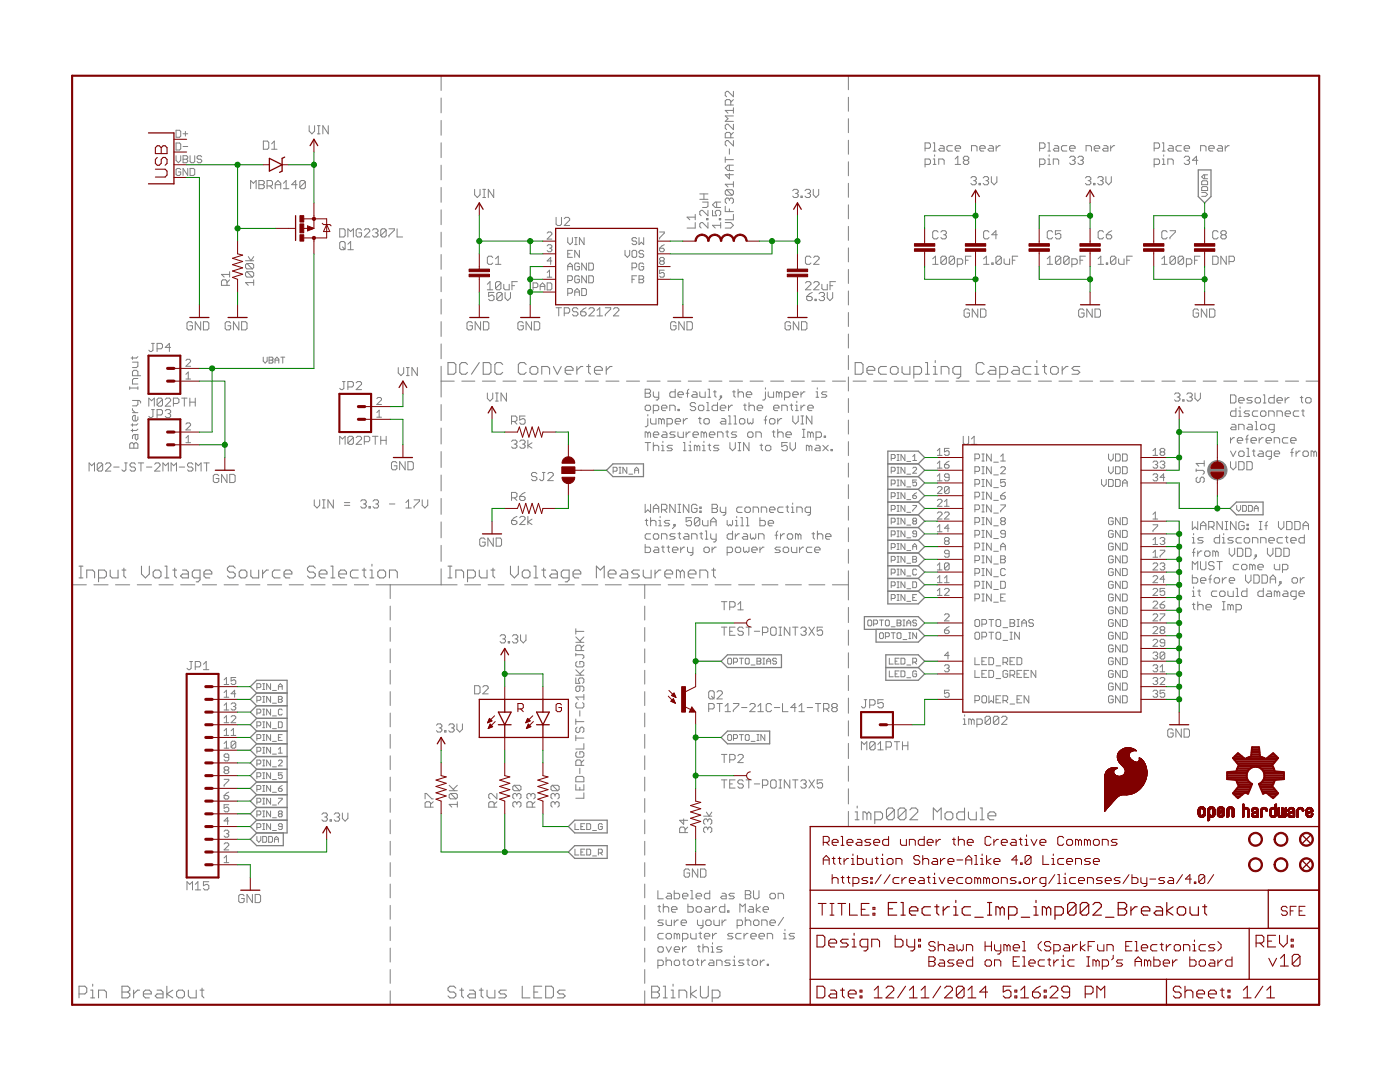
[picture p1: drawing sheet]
<svg xmlns="http://www.w3.org/2000/svg" width="279mm" height="216mm" viewBox="0 0 279 216" stroke-linecap="round" stroke-linejoin="round" font-family="sans-serif">
<g fill="none" stroke="#808080" stroke-width=".2">
<path d="M88 15.1v3M88 19.6v2.9M146.4 18.2v1.1l-1.1-1.1h-.3l-.3 .3v.5l.3 .3M146.4 19.9l-.6 .5M169.3 15.1v2.8M169.3 19.4v2.8M35.1 26h.7l.3 .2v1l-.3 .2h-.7zM35.1 28.5h.7l.3 .3v.9l-.3 .2h-.7zM35.1 31.1v.9l.5 .5 .5-.5v-.9M36.1 33.8l-.3-.2h-.4l-.3 .2v1l.3 .2h.4l.3-.2v-.5h-.5M36.5 26.7h1M36.5 29.2h1"/>
<path d="M36.5 31.1h.7l.3 .2v.2l-.3 .3 .3 .2v.2l-.3 .3h-.7zM36.5 31.8h.7M37 26.2v1M37.5 33.6v1.4l-1-1.4v1.4M37.9 31.1v1.1l.3 .3h.4l.3-.3v-1.1M37.9 33.6h.7l.3 .2v1l-.3 .2h-.7zM40.3 31.3l-.3-.2h-.4l-.3 .2v.2l.3 .3h.4l.3 .2v.2l-.3 .3h-.4l-.3-.3M50 37.7v-1.7l.6 .6 .5-.6v1.7M51.7 36h.8l.2 .3v.3l-.2 .3 .2 .2v.3l-.2 .3h-.8zM51.7 36.9h.8M52.6 28.2h.8l.2 .2v1.1l-.2 .3h-.8zM53.3 37.1h.8l.3-.2v-.6l-.3-.3h-.8v1.7"/>
<path d="M53.8 37.1l.6 .6M54.2 29.8h1.1M54.2 28.7l.5-.5v1.6M54.9 36.9h1.1M54.9 37.7v-1.1l.6-.6 .5 .6v1.1M56.6 37.7h1.1M56.6 36.6l.5-.6v1.7M59.3 36.9h-1.1l.8-.9v1.7M60.9 36.3l-.2-.3h-.6l-.3 .3v1.1M60.9 36.3v1.1l-.2 .3h-.6l-.3-.3M60.9 36.3l-1.1 1.1M61.7 25.1v1.1l.6 .5 .5-.5v-1.1"/>
<path d="M63.4 26.7h.5M63.4 25.1h.5M63.6 25.1v1.6M65.5 25.1v1.6l-1.1-1.6v1.6M88 24v3M88 28.5v3M88 33v2.9M88 37.4v3M94.7 37.8v1.1l.5 .5 .6-.5v-1.1M96.4 39.4h.5M96.4 37.8h.5M96.6 37.8v1.6"/>
<path d="M98.5 37.8v1.6l-1-1.6v1.6M139.7 39.8h1.6M139.7 38.7h1.6M140.5 38.7v1.1M144.7 31.3v1.1M144.7 31.9h1.7M145 37.9h1.1l.3 .2v.6l-.3 .2M145 37.9l-.3 .2v.6l.3 .2h1.1M145 37.9l1.1 1M145.6 39.8l.2-.3h.3l.3 .3v.5l-.3 .3M145.6 39.8l-.3-.3h-.3l-.3 .3v.5l.3 .3M145.6 29.7v1.1"/>
<path d="M145.6 33v1M145.6 34.6v1.1l-.9-.8h1.7M145.6 39.8v.2M145.8 21v-.9l-.2-.2h-.6l-.3 .2v.9h1.7M145.8 27.5v-.8l-.2-.3h-.6l-.3 .3v.8h1.7M146.4 21.5v1.1M146.4 24.8v1.1l-1.1-1.1h-.3l-.3 .2v.6l.3 .3M146.4 28v1.1l-1.1-1.1h-.3l-.3 .3v.6l.3 .2M146.4 36.2v1.1M146.4 36.8h-1.7l.6 .5M146.4 33h-1.1l-.6 .5 .6 .5h1.1M146.4 26.4l-.6 .5"/>
<path d="M146.4 23.1h-1.7l.6 .6-.6 .5h1.7M146.4 22h-1.7l.6 .6M158.2 38.1l.3-.3h.5l.3 .3v.2l-.3 .3M158.7 38.6h.3M159 38.6l.3 .3v.2l-.3 .3h-.5l-.3-.3M159.9 39.1h.2v.3h-.2zM160.7 38.1l.2-.3h.6l.3 .3v.2l-.3 .3M161.2 38.6h.3M161.5 38.6l.3 .3v.2l-.3 .3h-.6l-.2-.3M162.3 37.8v1.1l.5 .5 .6-.5v-1.1M169.3 23.7v2.8M169.3 28v2.8"/>
<path d="M169.3 32.3v2.8M169.3 36.6v2.8M184.6 29.6h.8l.3-.3v-.5l-.3-.3h-.8v1.6M184.6 32.8h.8l.3-.3v-.5l-.3-.3h-.8v1.6M186.2 28.5h.3v1.6M186.2 31.7h.3v1.1M186.2 30.1h.6M186.2 32.8h.6M186.5 30.9v.3M187.3 32.8v-1.1h.9l.2 .3v.8M187.6 29.1h.6l.2 .2v.8h-.8l-.3-.2 .3-.3h.8M190.1 29.1h-.8l-.3 .2v.6l.3 .2h.8"/>
<path d="M190.6 29.6h1.1v-.3l-.3-.2h-.5l-.3 .2v.6l.3 .2h.5M190.6 32.8h1.1M190.6 31.7l.6-.5v1.6M192.5 32l-.2 .3v.2l.2 .3h.6l.2-.3v-.2l-.2-.3M192.5 32l-.2-.3v-.2l.2-.3h.6l.2 .3v.2l-.2 .3M192.5 32h.6M193.8 35.5l.2-.3h.6l.2 .3v.3l-.2 .2M193.9 30.1v-1h.8l.3 .2v.8M194.3 36h.3M194.6 36l.2 .3v.3l-.2 .3h-.6l-.2-.3M195.4 36.6h.3v.3h-.3zM195.5 29.6h1.1v-.3l-.3-.2h-.5l-.3 .2v.6l.3 .2h.5"/>
<path d="M196.2 35.5l.3-.3h.5l.3 .3v.3l-.3 .2M196.8 36h.2M197 36l.3 .3v.3l-.3 .3h-.5l-.3-.3M197.4 29.1h.6l.2 .2v.8h-.8l-.2-.2 .2-.3h.8M197.8 35.2v1.1l.6 .6 .5-.6v-1.1M198.8 29.1v1M199.6 29.1h-.3l-.5 .5M207.5 29.6h.8l.3-.3v-.5l-.3-.3h-.8v1.6M207.5 32.8h.8l.3-.3v-.5l-.3-.3h-.8v1.6M209.1 28.5h.3v1.6M209.1 30.1h.6M209.1 31.7h.3v1.1"/>
<path d="M209.1 32.8h.6M209.4 30.9v.3M210.2 32.8v-1.1h.8l.3 .3v.8M210.5 29.1h.5l.3 .2v.8h-.8l-.3-.2 .3-.3h.8M212.9 29.1h-.8l-.3 .2v.6l.3 .2h.8M213.5 29.6h1.1v-.3l-.3-.2h-.6l-.2 .2v.6l.2 .2h.6M213.5 31.5l.2-.3h.6l.3 .3v.2l-.3 .3M214 32h.3M214.3 32l.3 .3v.2l-.3 .3h-.6l-.2-.3M215.1 31.5l.3-.3h.5l.3 .3v.2l-.3 .3M215.6 32h.3M215.9 32l.3 .3v.2l-.3 .3h-.5l-.3-.3"/>
<path d="M216.6 35.5l.3-.3h.5l.3 .3v.3l-.3 .2M216.7 30.1v-1h.9l.2 .2v.8M217.1 36h.3M217.4 36l.3 .3v.3l-.3 .3h-.5l-.3-.3M218.2 36.6h.3v.3h-.3zM218.4 29.6h1.1v-.3l-.3-.2h-.5l-.3 .2v.6l.3 .2h.5M219.1 35.5l.3-.3h.5l.3 .3v.3l-.3 .2M219.6 36h.3M219.9 36l.3 .3v.3l-.3 .3h-.5l-.3-.3M220.3 29.1h.5l.3 .2v.8h-.8l-.3-.2 .3-.3h.8M220.7 35.2v1.1l.6 .6 .5-.6v-1.1M221.7 29.1v1"/>
<path d="M222.5 29.1h-.3l-.5 .5M230.3 29.6h.8l.3-.3v-.5l-.3-.3h-.8v1.6M230.3 32.8h.8l.3-.3v-.5l-.3-.3h-.8v1.6M232 28.5h.2v1.6M232 30.1h.5M232 31.7h.2v1.1M232 32.8h.5M232.2 30.9v.3M233.1 32.8v-1.1h.8l.2 .3v.8M233.3 29.1h.6l.2 .2v.8h-.8l-.2-.2 .2-.3h.8M235.8 29.1h-.8l-.3 .2v.6l.3 .2h.8M236.3 29.6h1.1v-.3l-.2-.2h-.6l-.3 .2v.6l.3 .2h.6"/>
<path d="M236.3 31.5l.3-.3h.6l.2 .3v.2l-.2 .3M236.9 32h.3M237.2 32l.2 .3v.2l-.2 .3h-.6l-.3-.3M239.1 32h-1.1l.8-.8v1.6M239.6 30.1v-1h.8l.3 .2v.8M239.8 36.3l.2-.2h.8l.2 .2v.6h-1.2zM239.8 38.4h.8l.4 .4-.4 .4h-.8M239.8 37.4l.2-.2h.8l.2 .2v.6h-1.2zM240.4 34.9v.8M241 34.9h-.8l-.4 .4 .4 .4h.8M241.2 29.6h1.1v-.3l-.2-.2h-.6l-.3 .2v.6l.3 .2h.6M243.1 29.1h.6l.3 .2v.8h-.9l-.2-.2 .2-.3h.9"/>
<path d="M244.5 29.1v1M245.3 29.1h-.3l-.5 .5M45.3 56.9v-.8l-.3-.3h-.5l-.3 .3v.8h1.6M45.8 55.8l-.5 .6M45.8 54.8h-1.6l.5 .5M45.8 54.2v1.1M49 52h1.6M49.3 52.6h1.1l.2 .3v.5l-.2 .3M49.3 54.2h1.1l.2 .3v.5l-.2 .3M49.3 54.2l-.3 .3v.5l.3 .3h1.1M49.3 52.6l-.3 .3v.5l.3 .3h1.1M49.3 54.2l1.1 1.1"/>
<path d="M49.3 52.6l1.1 1.1M49.6 51.2l.5 .8 .5-.8M50.6 56.4h-1.6l.6 .5M50.6 55.8v1.1M67.8 45.7h.8l.3 .2v1.1l-.3 .3h-.8zM68.1 48.2h.5l.3 .3v1.1l-.3 .2h-.5l-.3-.2v-1.1zM68.3 49.3l.6 .5M69.4 47.3v-1.6l.6 .5 .5-.5v1.6M69.4 49.8h1.1M69.4 48.7l.6-.5v1.6M72.2 45.9l-.3-.2h-.5l-.3 .2v1.1l.3 .3h.5l.3-.3v-.5h-.6M72.7 45.9l.3-.2h.5l.3 .2v.3l-1.1 1.1h1.1"/>
<path d="M74.3 45.9l.3-.2h.6l.2 .2v.3l-.2 .3M74.9 46.5h.3M75.2 46.5l.2 .2v.3l-.2 .3h-.6l-.3-.3M77.1 45.9l-.3-.2h-.5l-.3 .2v1.1M77.1 45.9v1.1l-.3 .3h-.5l-.3-.3M77.1 45.9l-1.1 1.1M77.6 45.7h1.1v.2l-1.1 1.1v.3M79.2 45.7v1.6h1.1M88 41.9v2.9M88 46.3v3M88 50.8v2.9M88 55.2v3"/>
<path d="M88 59.7v3M97.3 57.8h1M97.3 56.7l.5-.5v1.6M98.3 51.4l-.2-.3h-.6l-.2 .3v1.1l.2 .2h.6l.2-.2M98.6 58.4h-1.1v.8l.5-.3h.3l.3 .3v.5l-.3 .3h-.5l-.3-.3M98.9 52.7h1.1M98.9 51.6l.5-.5v1.6M100 56.5v1.1l-.3 .2h-.5l-.3-.2M100 56.5l-.3-.3h-.5l-.3 .3v1.1M100 56.5l-1.1 1.1M100.2 58.6l-.2-.2h-.6l-.3 .2v1.1M100.2 58.6v1.1l-.2 .3h-.6l-.3-.3"/>
<path d="M100.2 58.6l-1.1 1.1M100.5 56.7v.9l.3 .2h.8v-1.1M100.8 58.4v1l.5 .6 .6-.6v-1M102.2 57h.5M103.3 56.2h-1.1v1.6M106.4 57.4h.7l.2-.3v-.4l-.2-.2h-.7v1.3M107.8 57.8v-.9l.5-.4 .4 .4v.9M107.8 57.1h.9M109.2 46.5l.2-.2h.5l.2 .2v.3l-.9 .9h.9M109.2 56.5h.7l.2 .2v.9l-.2 .2h-.7zM109.2 49.1l.2-.3h.5l.2 .3v.2l-.2 .2M109.2 54.4l.5-.5v1.4"/>
<path d="M109.2 55.3h.9M109.7 49.5h.2M109.9 49.5l.2 .3v.2l-.2 .2h-.5l-.2-.2M110.1 52.1h-.9l.7-.7v1.4M111 43.4v1.3l.3 .3h.5l.3-.3v-1.3M112.6 43.6l.3-.2h.5l.3 .2v.3l-1.1 1.1h1.1M113.3 56h.7l.2-.3v-.4l-.2-.3h-.7v1.4M113.3 47.4v.9l.5 .5 .4-.5v-.9M113.3 53.9v-.9l.5-.5 .4 .5v.9M113.3 58.5h.7l.2-.2v-.5l-.2-.2h-.7v1.4M113.3 50.7h.5M113.3 53.2h.9"/>
<path d="M114.2 50h-.9v1.4h.9M114.7 59v-1l.5-.4 .4 .4v1M114.7 48.8h.5M114.7 47.4h.5M114.7 58.3h.9M114.9 47.4v1.4M115.6 55.3l-.2-.3h-.5l-.2 .3v.9l.2 .2h.5l.2-.2v-.5h-.4M115.6 52.7l-.2-.2h-.5l-.2 .2v1l.2 .2h.5l.2-.2v-.5h-.4M115.6 50v1.4l-.9-1.4v1.4M116.1 57.6h.7l.2 .2v.9l-.2 .3h-.7zM116.6 47.4v1.4l-1-1.4v1.4M117 52.5v1.4l-.9-1.4v1.4"/>
<path d="M117 55v1.4l-.9-1.4v1.4M117.5 52.5h.7l.2 .2v1l-.2 .2h-.7zM117.5 55h.7l.2 .3v.9l-.2 .2h-.7zM124.7 50v.9l.5 .5 .5-.5v-.9M126.1 53.4h.7l.3-.2v-.5l-.3-.2h-.7v1.4M126.1 55.7h.5M126.4 50h.4l.3 .2v.9l-.3 .3h-.4l-.3-.3v-.9zM127.1 47.6l-.3-.2h-.4l-.3 .2v.3l.3 .2h.4l.3 .2v.3l-.3 .2h-.4l-.3-.2M127.1 55h-1v1.4M127.5 55h.7l.3 .3v.2l-.3 .2 .3 .3v.2l-.3 .2h-.7zM127.5 55.7h.7M127.5 47.4v1.4l.5-.5 .5 .5v-1.4"/>
<path d="M128.5 52.7l-.3-.2h-.4l-.3 .2v1l.3 .2h.4l.3-.2v-.5h-.5M128.5 50.2l-.3-.2h-.4l-.3 .2v.2l.3 .3h.4l.3 .2v.2l-.3 .3h-.4l-.3-.3M131.6 46.3h1v.2l-1 1v.2M131.6 49.5h.7l.3 .3v.2l-.3 .2h-.4l-.3-.2zM131.9 52.1l-.3-.3v-.2l.3-.2h.4l.3 .2v.2l-.3 .3M131.9 52.1l-.3 .2v.2l.3 .3h.4l.3-.3v-.2l-.3-.2M131.9 52.1h.4M132.6 53.9h-1v.7l.7-.2 .3 .2v.5l-.3 .2h-.4l-.3-.2M132.6 48.8l-1 .7M138.7 44.4v1.1h-1.6M138.7 42.8v1.1M138.7 43.3h-1.6l.6 .6"/>
<path d="M140.2 40.3h1.1v.8l-.3 .3h-.8M141 43.6h.3v.3h-.3zM141.3 42v1.1l-1.1-1.1h-.3l-.2 .2v.6l.2 .3M141.3 44.4v1.1l-1.1-1.1h-.3l-.2 .3v.5l.2 .3M142.2 42v1.1h.8l-.3-.9 .3-.2h.6l.2 .2v.6l-.2 .3M143 40.3v1.1M143.6 43.6h.2v.3h-.2zM143.8 45h-1.6l.5 .5M143.8 44.4v1.1M143.8 40.3h-1.1l-.5 .6 .5 .5h1.1M144.7 44.4h1.1l.6 .6-.6 .5h-1.1M144.7 41.1v1.1h1.7"/>
<path d="M145.6 41.7v.5M146.4 42.8v1.1h-1.7M160.7 56.5l.3-.3h.6l.2 .3v.2l-1.1 1.1h1.1M161 59.2h.8l.3 .2v.3l-.3 .3h-.5l-.3-.3zM161.8 51.4l-.2-.3h-.6l-.3 .3v1.1l.3 .2h.6l.2-.2M162.1 58.4l-.6 .2-.5 .6M162.4 56.5l.2-.3h.6l.3 .3v.2l-1.1 1.1h1.1M162.4 51.4l.2-.3h.6l.3 .3v.2l-1.1 1.1h1.1M162.6 59.7h.3v.3h-.3zM163.4 58.6l.3-.2h.6l.2 .2v.3l-.2 .3M164 59.2h.3M164 56.7v.9l.3 .2h.8v-1.1"/>
<path d="M164.3 59.2l.2 .2v.3l-.2 .3h-.6l-.3-.3M165.1 58.4v1l.5 .6 .6-.6v-1M165.7 57h.5M166.8 56.2h-1.1v1.6M169.3 40.9v2.8M169.3 45.2v2.8M169.3 49.5v2.8M169.3 53.8v2.8M169.3 58.1v2.8M186.1 51.6l.6-.5v1.6M186.1 52.7h1.1M187.2 46.3l-.3-.3h-.5l-.3 .3v1.1l.3 .3h.5l.3-.3"/>
<path d="M187.8 46.3l.2-.3h.6l.3 .3v.3l-.3 .2M188.3 46.8h.3M188.6 46.8l.3 .3v.3l-.3 .3h-.6l-.2-.3M188.9 51.4v1.1l-.3 .2h-.6l-.2-.2M188.9 51.4l-.3-.3h-.6l-.2 .3v1.1M188.9 51.4l-1.1 1.1M190.5 51.4v1.1l-.3 .2h-.5l-.3-.2M190.5 51.4l-.3-.3h-.5l-.3 .3v1.1M190.5 51.4l-1.1 1.1M191.1 52.7h.8l.2-.2v-.6l-.2-.3h-.8v1.7M192.7 51.9h.5M193.8 51.1h-1.1v1.6"/>
<path d="M196.3 52.7h1.1M196.3 51.6l.5-.5v1.6M197.4 46.3l-.3-.3h-.5l-.3 .3v1.1l.3 .3h.5l.3-.3M197.9 52.5h.3v.2h-.3zM199 46.8h-1.1l.9-.8v1.7M199.8 51.4l-.2-.3h-.6l-.2 .3v1.1M199.8 51.4v1.1l-.2 .2h-.6l-.2-.2M199.8 51.4l-1 1.1M200.4 51.6v.9l.3 .2h.8v-1.1M202 51.9h.6M203.1 51.1h-1.1v1.6M209 52.7h1.1"/>
<path d="M209 51.6l.5-.5v1.6M210.1 46.3l-.3-.3h-.5l-.3 .3v1.1l.3 .3h.5l.3-.3M211.7 46h-1.1v.8l.6-.2h.3l.2 .2v.6l-.2 .3h-.6l-.3-.3M211.7 51.4v1.1l-.2 .2h-.6l-.3-.2M211.7 51.4l-.2-.3h-.6l-.3 .3v1.1M211.7 51.4l-1.1 1.1M213.4 51.4l-.3-.3h-.6l-.2 .3v1.1M213.4 51.4v1.1l-.3 .2h-.6l-.2-.2M213.4 51.4l-1.1 1.1M213.9 52.7h.8l.3-.2v-.6l-.3-.3h-.8v1.7M215.5 51.9h.6M216.6 51.1h-1.1v1.6"/>
<path d="M219.2 52.7h1M219.2 51.6l.5-.5v1.6M220.2 46.3l-.2-.3h-.6l-.2 .3v1.1l.2 .3h.6l.2-.3M220.8 52.5h.3v.2h-.3zM220.8 46.8h.8l.3 .3v.3l-.3 .3h-.5l-.3-.3zM221.9 46l-1.1 .8M222.7 51.4l-1.1 1.1M222.7 51.4v1.1l-.3 .2h-.5l-.3-.2M222.7 51.4l-.3-.3h-.5l-.3 .3v1.1M223.2 51.6v.9l.3 .2h.8v-1.1M224.9 51.9h.5M226 51.1h-1.1v1.6"/>
<path d="M231.9 52.7h1M231.9 51.6l.5-.5v1.6M232.9 46.3l-.2-.3h-.6l-.2 .3v1.1l.2 .3h.6l.2-.3M233.5 46h1.1v.3l-1.1 1.1v.3M234.6 51.4l-.3-.3h-.5l-.3 .3v1.1M234.6 51.4v1.1l-.3 .2h-.5l-.3-.2M234.6 51.4l-1.1 1.1M236.2 51.4v1.1l-.3 .2h-.5l-.3-.2M236.2 51.4l-.3-.3h-.5l-.3 .3v1.1M236.2 51.4l-1.1 1.1M236.8 52.7h.8l.2-.2v-.6l-.2-.3h-.8v1.7M238.4 51.9h.6"/>
<path d="M239.5 51.1h-1.1v1.6M242 51.1h.8l.3 .3v1.1l-.3 .2h-.8zM243.1 46.3l-.3-.3h-.5l-.3 .3v1.1l.3 .3h.5l.3-.3M243.9 46.8l-.3-.2v-.3l.3-.3h.6l.2 .3v.3l-.2 .2M243.9 46.8l-.3 .3v.3l.3 .3h.6l.2-.3v-.3l-.2-.3M243.9 46.8h.6M244.7 51.1v1.6l-1.1-1.6v1.6M245.3 52.2h.8l.3-.3v-.5l-.3-.3h-.8v1.6M25.9 77.2v.5M25.9 77.4h1.6M26.4 72.3h1.1v.8l-.3 .2h-.8M26.4 71.2v.5"/>
<path d="M26.4 79.9h1.4l.3 .3v.2M27.5 75v-.8l-.3-.3h-.5l-.3 .3v.8h1.7M27.5 77.2v.5M27.5 79.9v.8l-.3 .3h-.8M27.5 75.5h-.8l-.3 .3v.8h1.1M27.5 71.2l-.3 .2h-1M30.2 68.5h.6M30.5 68.5v1.4l-.3 .2h-.2l-.3-.2M31.3 69.6h.9l.2-.3v-.5l-.2-.3h-.9v1.6M32.4 79.7l-.2-.3h-.6l-.3 .3v1.1M32.4 79.7v1.1l-.2 .2h-.6l-.3-.2M32.4 79.7l-1.1 1.1"/>
<path d="M33 79.7l.3-.3h.5l.3 .3v.3l-1.1 1h1.1M34.1 69.3h-1.1l.8-.8v1.6M36.3 79.4h1M36.8 79.4v1.6M37.1 71.9l.2-.2h.5l.2 .2v.3l-.9 .9h.9M37.1 74.7l.5-.5v1.4M37.1 75.6h.9M37.9 79.4v1.6M38.4 64.5l-.3-.3h-.5l-.3 .3v1.1l.3 .2h.5l.3-.2v-.6h-.5M39 79.4v1.6M40 64.2v1.6l-1-1.6v1.6M40.6 64.2h.8l.3 .3v1.1l-.3 .2h-.8z"/>
<path d="M46 64.5l-.2-.3h-.6l-.3 .3v1.1l.3 .2h.6l.2-.2v-.6h-.5M47.7 64.2v1.6l-1.1-1.6v1.6M48.2 64.2h.8l.3 .3v1.1l-.3 .2h-.8zM52.5 71.3v.8l.4 .4 .4-.4v-.8M53.7 71.3h.6l.2 .2-.2 .4 .2 .3-.2 .3h-.6zM53.7 71.9h.6M54.9 71.9h.7M54.9 72.5v-.8l.4-.4 .3 .4v.8M56 71.3h.8M56.4 71.3v1.2M68.3 76.1h.6M68.6 76.1v1.4l-.3 .2h-.2l-.3-.2"/>
<path d="M69.4 77.2h.9l.2-.3v-.5l-.2-.3h-.9v1.6M71.1 76.4l.3-.3h.5l.3 .3v.3l-1.1 1h1.1M75.2 79.5l.2-.2h.5l.2 .2v.3l-.9 .9h.9M79.5 73.3v1.1l.5 .6 .6-.6v-1.1M81.1 73.3h.6M81.1 75h.6M81.4 73.3v1.7M83.3 73.3v1.7l-1.1-1.7v1.7M88 64.2v2.9M88 68.6v3M88 73.1v6.1M88 76.1h2.7"/>
<path d="M92.2 76.1h2.6M94.3 64.5l-.3-.3h-.5l-.3 .3v1.1l.3 .2h.5l.3-.2v-.6h-.6M95.9 64.2v1.6l-1.1-1.6v1.6M96.3 76.1h2.6M96.5 64.2h.8l.3 .3v1.1l-.3 .2h-.8zM97.3 78.4v1.1l.5 .5 .5-.5v-1.1M98.9 78.4h.5M99.2 78.4v1.6M100.4 76.1h2.6M101.1 78.4v1.6l-1.1-1.6v1.6M104.4 64.5l-.2-.3h-.6l-.2 .3v1.1l.2 .2h.6l.2-.2v-.6h-.5M104.5 76.1h2.6"/>
<path d="M106.1 64.2v1.6l-1.1-1.6v1.6M106.6 64.2h.8l.3 .3v1.1l-.3 .2h-.8zM108.6 76.1h2.6M111 61.4h1.1M111.5 61.4v1.6M112.6 62.5h.8l.3-.3v-.5l-.3-.3h-.8v1.6M112.7 76.1h2.6M115.3 61.7l-.2-.3h-.6l-.3 .3v.2l.3 .3h.6l.2 .3v.3l-.2 .2h-.6l-.3-.2M115.9 62.2h.8l.3 .3v.3l-.3 .2h-.5l-.3-.2zM116.8 76.1h2.6M117 61.4l-.6 .3-.5 .5M117.5 61.7l.3-.3h.5l.3 .3v.2l-1.1 1.1h1.1"/>
<path d="M119.1 63h1.1M119.1 61.9l.6-.5v1.6M120.8 61.4h1.1v.3l-1.1 1.1v.2M120.9 76.1h2.6M122.4 61.7l.3-.3h.5l.3 .3v.2l-1.1 1.1h1.1M125 76.1h2.6M128.8 77.7h.8l.2 .2v.3l-.2 .3 .2 .2v.3l-.2 .3h-.8zM128.8 78.5h.8M129.1 76.1h2.6M130.4 78.2v.8l.3 .3h.8M131.5 78.2v1.3l-.3 .3h-.3M133.2 76.1h2.7"/>
<path d="M134.7 77.7v1.6h-.8l-.2-.3v-.5l.2-.3h.8M134.9 64.5l-.3-.3h-.5l-.3 .3v1.1l.3 .2h.5l.3-.2v-.6h-.5M135.3 78.7h1.1v-.2l-.3-.3h-.5l-.3 .3v.5l.3 .3h.5M136.5 64.2v1.6l-1-1.6v1.6M136.9 78.5h.6M137.1 64.2h.8l.3 .3v1.1l-.3 .2h-.8zM137.4 76.1h2.6M137.5 77.7l-.3 .2v1.4M138.3 78.2h.5l.3 .3v.8h-.8l-.3-.3 .3-.3h.8M139.7 78.2v.8l.2 .3h.8v-1.1M141.3 77.7h.3v1.6M141.3 79.3h.5"/>
<path d="M141.5 76.1h2.6M142.4 78.2h.5M142.7 77.9v1.1l.2 .3M143.7 79h.3v.3h-.3zM144 79.3l-.5 .5M145.6 76.1h2.6M146.2 78.2h.5M146.5 77.9v1.1l.2 .3M147.3 78.5l.3-.3h.5l.3 .3v.8M147.3 77.7v1.6M148.9 78.7h1.1v-.2l-.2-.3h-.6l-.3 .3v.5l.3 .3h.6M149.7 76.1h2.6"/>
<path d="M152.8 78.2v1.3l-.3 .3h-.3M152.8 77.4v.3M153.3 78.2v.8l.3 .3h.8v-1.1M153.8 76.1h2.6M155.5 78.5l-.3-.3h-.3v1.1M155.5 78.5v.8M155.5 78.5l.2-.3 .3 .3v.8M156.6 79.3h.8l.2-.3v-.5l-.2-.3h-.8v1.6M157.8 64.5l-.3-.3h-.5l-.3 .3v1.1l.3 .2h.5l.3-.2v-.6h-.6M157.9 76.1h2.6M158.2 78.7h1.1v-.2l-.3-.3h-.5l-.3 .3v.5l.3 .3h.5M159.4 64.2v1.6l-1.1-1.6v1.6"/>
<path d="M159.9 78.2v1.1M160 64.2h.8l.2 .3v1.1l-.2 .2h-.8zM160.7 78.2h-.3l-.5 .5M162 76.1h2.6M162.9 79.3h.5M162.9 78.2h.2v1.1M163.1 77.4v.3M165 78.2h-.8l-.3 .3 .3 .2h.6l.2 .3-.2 .3h-.9M166.1 76.1h2.6M169.3 62.4v2.8M169.3 66.7v2.7M169.3 70.9v2.8"/>
<path d="M169.3 75.2v2.8M169.3 79.5v2.8M170.2 76.1h2.6M174.3 76.1h2.7M178.5 76.1h2.6M182.6 76.1h2.6M186.7 76.1h2.6M190.8 76.1h2.6M193.5 61.9l-.3-.2h-.5l-.3 .2v1.1l.3 .3h.5l.3-.3v-.5h-.5M194.9 76.1h2.6M195.1 61.7v1.6l-1.1-1.6v1.6M195.7 61.7h.8l.3 .2v1.1l-.3 .3h-.8z"/>
<path d="M199 76.1h2.6M203.1 76.1h2.6M207.2 76.1h2.6M211.3 76.1h2.7M215.5 76.1h2.6M216.3 61.9l-.2-.2h-.6l-.2 .2v1.1l.2 .3h.6l.2-.3v-.5h-.5M218 61.7v1.6l-1.1-1.6v1.6M218.5 61.7h.9l.2 .2v1.1l-.2 .3h-.9zM219.6 76.1h2.6M223.7 76.1h2.6M227.8 76.1h2.6M231.9 76.1h2.6"/>
<path d="M234.4 78.7l.3-.3h.5l.3 .3v.3l-.3 .2M234.9 79.2h.3M235.2 79.2l.3 .3v.3l-.3 .2h-.5l-.3-.2M236 76.1h2.6M236 79.8h.3v.2h-.3zM236.9 78.7l.2-.3h.6l.2 .3v.3l-.2 .2M237.4 79.2h.3M237.7 79.2l.2 .3v.3l-.2 .2h-.6l-.2-.2M238.5 78.4v1.1l.5 .5 .6-.5v-1.1M239.2 61.9l-.3-.2h-.5l-.3 .2v1.1l.3 .3h.5l.3-.3v-.5h-.5M240.1 76.1h2.6M240.8 61.7v1.6l-1-1.6v1.6"/>
<path d="M241.4 61.7h.8l.3 .2v1.1l-.3 .3h-.8zM244.2 76.1h2.6M245.6 78.8h.8l.3 .3v1.1l-.3 .2h-.8zM247.2 79.9h1.1v-.3l-.3-.3h-.5l-.3 .3v.6l.3 .2h.5M248.3 76.1h2.6M249.9 79.3h-.8l-.3 .3 .3 .3h.6l.2 .3-.2 .2h-.9M250.7 79.3h.6l.3 .3v.6l-.3 .2h-.6l-.2-.2v-.6zM252.1 78.8h.3v1.6M252.4 76.1h2.6M254.3 78.8v1.6h-.8l-.3-.2v-.6l.3-.3h.8M254.8 79.9h1.1v-.3l-.2-.3h-.6l-.3 .3v.6l.3 .2h.6M256.5 79.3v1.1"/>
<path d="M256.5 76.1h2.7M257.3 79.3h-.3l-.5 .6M259.5 79.3h.5M259.8 79.1v1.1l.2 .2M260.6 79.6l.2-.3h.6l.3 .3v.6l-.3 .2h-.6l-.2-.2zM260.6 76.1h2.7M17.8 94v-1.6l.5 .5 .6-.5v1.6M20.5 92.6l-.3-.2h-.5l-.3 .2v1.1M20.5 92.6v1.1l-.3 .3h-.5l-.3-.3M20.5 92.6l-1.1 1.1M21 92.6l.3-.2h.6l.2 .2v.3l-1.1 1.1h1.1M22.7 93.2h1.1"/>
<path d="M24.9 92.4h.5M25.1 92.4v1.3l-.2 .3h-.3l-.3-.3M25.9 88.6l.3-.3h.2l.3 .3 .3-.3h.2l.3 .3v.8h-1.6zM26.4 81.5v.3l.6 .5M26.4 84.5v.6M26.4 85.6v.6M26.4 82.3h1.1M26.7 88.6v.8M27 86.7v.8l.2 .3 .3-.3v-.8h-.8l-.3 .3v.5M27 92.6l-.2-.2h-.6l-.2 .2v.3l.2 .3h.6l.2 .3v.2l-.2 .3h-.6l-.2-.3M27.5 83.2v.5l-.3 .3h-.5l-.3-.3v-.5l.3-.3h.3v1.1M27.5 85.6l-.3 .3h-1"/>
<path d="M27.5 84.5l-.3 .3h-1M27.6 92.4h1.1M28.1 92.4v1.6M29.2 93.2h1.1M29.7 81v-1.6l.5 .6 .6-.6v1.6M30.2 81.7h.6M30.5 81.7v1.4l-.3 .2h-.2l-.3-.2M30.9 92.6l.2-.2h.6l.2 .2v.3l-1 1.1h1M31.3 82.8h.9l.2-.3v-.5l-.2-.3h-.9v1.6M32.5 94v-1.6l.5 .5 .6-.5v1.6M33 82l.3-.3h.5l.3 .3v.3l-.3 .2M33.5 82.5h.3"/>
<path d="M33.8 82.5l.3 .3v.3l-.3 .2h-.5l-.3-.2M34.1 94v-1.6l.6 .5 .5-.5v1.6M34.6 80.5h.8l.3-.3v-.5l-.3-.3h-.8v1.6M35.8 93.2h1.1M37.1 84.6l.2-.2h.5l.2 .2v.3l-.9 .9h.9M37.1 88.3h.9M37.1 87.4l.5-.5v1.4M37.9 80.2h1.1M38.5 92.6l-.3-.2h-.5l-.3 .2v.3l.3 .3h.5l.3 .3v.2l-.3 .3h-.5l-.3-.3M39.1 94v-1.6l.5 .5 .5-.5v1.6M40.7 92.4h1.1M41.2 92.4v1.6"/>
<path d="M43.7 94.9l-.3-.2h-.6l-.2 .2v1.1l.2 .3h.6l.3-.3v-.5h-.6M45.3 94.7v1.6l-1.1-1.6v1.6M45.8 94.7h.9l.2 .2v1.1l-.2 .3h-.9zM62.7 99.7v1.1l.6 .6 .5-.6v-1.1M64.3 99.7h.6M64.6 99.7v1.7M66.5 99.7v1.7l-1.1-1.7v1.7M67.8 88.7v-1.6l.5 .5 .6-.5v1.6M70.5 87.3l-.2-.2h-.6l-.3 .2v1.1M70.5 87.3v1.1l-.2 .3h-.6l-.3-.3M70.5 87.3l-1.1 1.1M71.1 87.3l.3-.2h.5l.3 .2v.3l-1.1 1.1h1.1"/>
<path d="M72.7 88.1h.8l.3-.2v-.6l-.3-.2h-.8v1.6M74.3 87.1h1.1M74.9 87.1v1.6M75.2 82.3l.5-.4v1.3M75.2 83.2h.9M76 87.9h1.1M76 87.1v1.6M77.1 87.1v1.6M79.2 92.4l-.3-.3h-.5l-.3 .3v1.1l.3 .2h.5l.3-.2v-.6h-.5M80.9 92.1v1.6l-1.1-1.6v1.6M81.4 92.1h.8l.3 .3v1.1l-.3 .2h-.8zM82.6 99.7h1.1v.3l-1.1 1.1v.3"/>
<path d="M84.3 99.7v1.1l.5 .6 .6-.6v-1.1M88 80.7v3.2M88 85.4v3.2M88 90.1v3.2M88 94.8v3.2M88 99.5v3.1M98.9 80h.5M102.1 84.1h.8l.3-.3v-.5l-.3-.3h-.8v1.6M102.1 88.1l.3-.3h.5l.3 .3v.2l-.3 .3M102.1 99.3h.8l.3-.2v-.6l-.3-.2h-.8v1.6M102.6 88.6h.3M102.6 84.1l.6 .5"/>
<path d="M102.6 99.3l.6 .6M102.9 88.6l.3 .3v.3l-.3 .2h-.5l-.3-.2M103.7 88.1l.3-.3h.5l.3 .3v.2l-.3 .3M103.7 99.1h.8l.3 .2v.3l-.3 .3h-.5l-.3-.3zM104.3 88.6h.2M104.5 88.6l.3 .3v.3l-.3 .2h-.5l-.3-.2M104.8 83h-1.1v.8l.6-.3h.2l.3 .3v.6l-.3 .2h-.5l-.3-.2M104.8 98.3l-.5 .2-.6 .6M105.3 87.8v1.6M106.2 88.3l-.9 .6 .9 .5M107.1 94.6l-.2-.3h-.6l-.2 .3v.2l.2 .3h.6l.2 .3v.2l-.2 .3h-.6l-.2-.3M108.2 94.3h.6"/>
<path d="M108.5 94.3v1.3l-.3 .3h-.2l-.3-.3M109.3 94.6l.3-.3h.6l.2 .3v.2l-1.1 1.1h1.1M122.4 94h.6l.1-.2v-.4l-.1-.2h-.6v1.2M123.5 93.2h.4M123.5 94.4h.4M123.7 93.2v1.2M125.1 93.2v1.2l-.8-1.2v1.2M125.5 94.6h.8M126.7 93.8h.7M126.7 94.4v-.8l.3-.4 .4 .4v.8M128.8 88.3h1M129 80.9h.6l.2 .2v.6l-.2 .2h-.6l-.2-.2v-.6z"/>
<path d="M129.3 86.5l-.3-.3h-.2v1.1M129.3 86.5l.3-.3 .2 .3v.8M129.3 83.5v1.4l-.3 .3h-.2M129.3 82.7v.3M129.3 86.5v.8M129.3 88.3v1.6M129.8 83.5v.8l.3 .3h.8v-1.1M130.4 81.9h.8l.3-.2v-.6l-.3-.2h-.8v1.6M130.4 86.7h1.1v-.2l-.3-.3h-.5l-.3 .3v.5l.3 .3h.5M130.4 88.3v1.6M130.4 89.1l.3-.2h.5l.3 .2v.8M132 83.8l-.3-.3h-.2v1.1"/>
<path d="M132 81.4h1.1v-.3l-.3-.2h-.5l-.3 .2v.6l.3 .2h.5M132 83.8v.8M132 83.8l.3-.3 .3 .3v.8M132 88.9h.3v1M132 89.9h.6M132.3 86.2h.5l.3 .3v.8h-.8l-.3-.3 .3-.3h.8M132.3 88.1v.2M133.1 84.6h.8l.3-.3v-.5l-.3-.3h-.8v1.7M133.7 81.9v-1h.8l.2 .2v.8M134.2 88.9h-.8l-.3 .2 .3 .3h.5l.3 .3-.3 .2h-.8M134.7 84.1h1.1v-.3l-.2-.3h-.6l-.3 .3v.5l.3 .3h.6M134.7 86.2h-.8l-.2 .3 .2 .2h.6l.2 .3-.2 .3h-.8"/>
<path d="M135.3 81.7h.3v.2h-.3zM135.3 86.2v.8l.3 .3h.8v-1.1M136.4 83.5v1.1M136.4 88.3h.3v1.6M136.4 89.9h.5M136.9 86.2v1.1M137.2 83.5h-.3l-.5 .6M137.5 88.9h.3v1M137.5 89.9h.5M137.8 88.1v.2M137.8 86.2h-.3l-.6 .5M138.3 86.7h1.1v-.2l-.3-.3h-.5l-.3 .3v.5l.3 .3h.5"/>
<path d="M138.8 80.6l-.2-.3h-.6l-.2 .3v.3l.2 .2h.6l.2 .3v.3l-.2 .2h-.6l-.2-.2M139.1 89.1v.8M139.1 89.1l.3-.2 .3 .2v.8M139.1 89.1l-.3-.2h-.2v1M139.4 81.1l.3-.2h.5l.3 .2v.6l-.3 .2h-.5l-.3-.2zM139.4 83.5h.5M139.7 83.2v1.1l.2 .3M140.2 88.9h.3v1M140.2 89.9h.6M140.5 83.8l.3-.3h.5l.3 .3v.5l-.3 .3h-.5l-.3-.3zM140.5 86.5v.8M140.5 88.1v.2"/>
<path d="M140.5 86.5l-.3-.3h-.3v1.1M140.5 86.5l.2-.3 .3 .3v.8M141 81.9h.6M141 80.3h.3v1.6M141.3 88.9h.5M141.6 86.7h1.1v-.2l-.3-.3h-.6l-.2 .3v.5l.2 .3h.6M141.6 88.6v1.1l.2 .2M143.2 80.3v1.6h-.8l-.3-.2v-.6l.3-.2h.8M143.2 87.3v-1.1h.8l.3 .3v.8M143.5 88.9h-.8l-.3 .2 .3 .3h.5l.3 .3-.3 .2h-.8M143.7 81.4h1.1v-.3l-.2-.2h-.6l-.3 .2v.6l.3 .2h.6M144 83.5h.6l.2 .3v.8h-.8l-.3-.3 .3-.2h.8"/>
<path d="M144.8 86.2h.6M145.1 85.9v1.1l.3 .3M145.4 80.9v1M145.4 84.6h.5M145.4 83h.3v1.6M145.7 88.3v1.1l.5 .5 .5-.5v-1.1M146.2 80.9h-.3l-.5 .5M146.5 84.6h.5M146.5 83h.2v1.6M147 86.2h-.8l-.3 .3 .3 .2h.5l.3 .3-.3 .3h-.8M147.3 88.3h.5M147.3 89.9h.5"/>
<path d="M147.6 83.8l.2-.3h.6l.3 .3v.5l-.3 .3h-.6l-.2-.3zM147.6 88.3v1.6M148.4 80.9h.5M148.7 80.6v1.1l.2 .2M149.2 83.5v.8l.3 .3 .3-.3 .2 .3 .3-.3v-.8M149.5 88.3v1.6l-1.1-1.6v1.6M149.5 81.1l.3-.2h.5l.3 .2v.8M149.5 80.3v1.6M149.5 86.2h.5l.3 .3v.5l-.3 .3h-.5l-.3-.3v-.5zM150.9 87.3v-1.1h.8l.2 .3v.8M151.1 81.4h1.1v-.3l-.3-.2h-.5l-.3 .2v.6l.3 .2h.5M151.7 88.9h.5"/>
<path d="M151.9 88.6v1.1l.3 .2M152.5 83.8h.5M153 83l-.2 .2v1.4M153 88.9h.6l.2 .2v.6l-.2 .2h-.6l-.2-.2v-.6zM153.6 83.8l.2-.3h.6l.3 .3v.5l-.3 .3h-.6l-.2-.3zM154.1 86.2h.6M154.4 81.4h1.1v-.3l-.3-.2h-.5l-.3 .2v.6l.3 .2h.5M154.4 85.9v1.1l.3 .3M155.2 83.5v1.1M155.2 85.7v1.6M155.2 86.5l.3-.3h.5l.3 .3v.8M156 81.9v-1h.8l.3 .2v.8"/>
<path d="M156 83.5h-.3l-.5 .6M156.8 86.7h1.1v-.2l-.2-.3h-.6l-.3 .3v.5l.3 .3h.6M157.1 88.3h-1.1v.8l.6-.2h.2l.3 .2v.6l-.3 .2h-.5l-.3-.2M157.7 88.3v1.1l.5 .5 .5-.5v-1.1M157.7 80.9h.5M157.9 80.6v1.1l.3 .2M158.2 83v1.1l.5 .5 .6-.5v-1.1M158.7 81.9h.6M158.7 80.9h.3v1M159 80.1v.2M159.9 80.9v1M159.9 84.6h.5"/>
<path d="M159.9 83h.5M160.1 83v1.6M160.1 87.3h.6M160.1 85.7h.6M160.4 85.7v1.6M160.7 80.9h-.3l-.5 .5M161.2 81.4h1.1v-.3l-.3-.2h-.5l-.3 .2v.6l.3 .2h.5M161.5 89.1l-.3-.2h-.3v1M161.5 89.1l.3-.2 .2 .2v.8M161.5 89.1v.8M161.8 86.5l-.3-.3h-.3v1.1M161.8 86.5l.2-.3 .3 .3v.8"/>
<path d="M161.8 86.5v.8M162 83v1.6l-1.1-1.6v1.6M162.9 87.3h.8l.2-.3v-.5l-.2-.3h-.8v1.6M162.9 88.9h.5l.3 .2v.8h-.8l-.3-.2 .3-.3h.8M164.2 88.9l1.1 1M164.5 87h.3v.3h-.3zM165.3 88.9l-1.1 1M165.8 89.7h.3v.2h-.3zM169.3 83.8v2.8M169.3 88.1v2.8M169.3 92.4v2.8M169.3 96.7v2.8"/>
<path d="M177.9 94h.6l.1-.2v-.4l-.1-.2h-.6v1.2M177.9 91.5h.6l.1-.2v-.4l-.1-.2h-.6v1.2M177.9 96.6h.6l.1-.2v-.4l-.1-.2h-.6v1.1M177.9 99.1h.6l.1-.2v-.4l-.1-.2h-.6v1.2M179 90.7h.4M179 91.9h.4M179 93.2h.4M179 94.4h.4M179 95.8h.4M179 96.9h.4M179 98.3h.4M179 99.5h.4"/>
<path d="M179.2 90.7v1.2M179.2 93.2v1.2M179.2 95.8v1.1M179.2 98.3v1.2M180.6 90.7v1.2l-.8-1.2v1.2M180.6 93.2v1.2l-.8-1.2v1.2M180.6 95.8v1.1l-.8-1.1v1.1M180.6 98.3v1.2l-.8-1.2v1.2M181 92.1h.8M181 94.6h.8M181 97.2h.8M181 99.7h.8"/>
<path d="M182.2 98.9h.5l.2 .4-.2 .2h-.3l-.2-.2zM182.2 91.9h.7M182.2 91.1l.3-.4v1.2M182.2 93.4l.2-.2h.3l.2 .2v.2l-.7 .8h.7M182.9 95.8h-.7v.6l.3-.2 .4 .2v.4l-.2 .1h-.3l-.2-.1M182.9 98.3l-.7 .6M187.1 89.9l.4-.4v1.4M187.1 92.5l.4-.5v1.4M187.1 95l.4-.4v1.3M187.1 90.9h.9M187.1 93.4h.9M187.1 97.3l.2-.2h.5l.2 .2v.3l-.9 .9h.9"/>
<path d="M187.1 95.9h.9M187.1 99.9l.2-.3h.5l.2 .3v.2l-.9 .9h.9M188.5 92.7h.7l.2 .2v.3l-.2 .2h-.5l-.2-.2zM189.4 89.5h-.9v.7l.7-.3 .2 .3v.4l-.2 .3h-.5l-.2-.3M189.4 95.2h-.7l-.2-.2v-.2l.2-.2h.5l.2 .2v.9l-.2 .2h-.5l-.2-.2M189.4 97.3v1l-.2 .2h-.5l-.2-.2M189.4 97.3l-.2-.2h-.5l-.2 .2v1M189.4 92l-.9 .7M189.4 97.3l-.9 1M192.2 87.1v1.3l.3 .3h.5l.3-.3v-1.3M193.9 87.6l.5-.5v1.6M193.9 88.7h1.1"/>
<path d="M194.6 91.5h.7l.2-.2v-.5l-.2-.2h-.7v1.4M194.6 94.1h.7l.2-.3v-.4l-.2-.3h-.7v1.4M194.6 96.6h.7l.2-.2v-.5l-.2-.2h-.7v1.4M194.6 99.1h.7l.2-.2v-.5l-.2-.2h-.7v1.4M196 90.6h.4M196 92h.4M196 93.1h.4M196 94.5h.4M196 95.7h.4M196 97.1h.4M196 98.2h.4M196 99.6h.4"/>
<path d="M196.2 90.6v1.4M196.2 93.1v1.4M196.2 95.7v1.4M196.2 98.2v1.4M197.8 90.6v1.4l-.9-1.4v1.4M197.8 93.1v1.4l-.9-1.4v1.4M197.8 95.7v1.4l-.9-1.4v1.4M197.8 98.2v1.4l-.9-1.4v1.4M198.3 92.2h.9M198.3 94.8h.9M198.3 97.3h.9M198.3 99.8h.9"/>
<path d="M199.7 92h.9M199.7 91.1l.5-.5v1.4M199.7 93.4l.2-.3h.5l.2 .3v.2l-.9 .9h.9M199.7 98.9h.7l.2 .2v.3l-.2 .2h-.5l-.2-.2zM200.6 95.7h-.9v.7l.7-.3 .2 .3v.4l-.2 .3h-.5l-.2-.3M200.6 98.2l-.9 .7M219.8 95.7v.9l.5 .5 .5-.5v-.9M221.2 95.7h.7l.3 .2v.9l-.3 .3h-.7zM221.2 90.6v.9l.5 .5 .5-.5v-.9M221.2 93.1v1l.5 .4 .5-.4v-1M222.6 93.1h.7l.3 .3v.9l-.3 .2h-.7zM222.6 90.6h.7l.3 .2v1l-.3 .2h-.7z"/>
<path d="M222.6 95.7h.7l.3 .2v.9l-.3 .3h-.7zM224 90.6h.7l.3 .2v1l-.3 .2h-.7zM224 93.1h.7l.3 .3v.9l-.3 .2h-.7zM224 97.1v-1l.5-.4 .5 .4v1M224 96.4h1M230.1 94.8l.2-.2h.5l.2 .2v.2l-.2 .2M230.1 92.2l.2-.2h.5l.2 .2v.3l-.2 .2M230.1 90.9h.9M230.1 89.9l.5-.4v1.4M230.6 92.7h.2M230.6 95.2h.2M230.8 92.7l.2 .2v.3l-.2 .2h-.5l-.2-.2"/>
<path d="M230.8 95.2l.2 .3v.2l-.2 .2h-.5l-.2-.2M231.5 92.2l.3-.2h.4l.3 .2v.3l-.3 .2M231.8 90.2l-.3-.3v-.2l.3-.2h.4l.3 .2v.2l-.3 .3M231.8 90.2l-.3 .2v.2l.3 .3h.4l.3-.3v-.2l-.3-.2M231.8 90.2h.4M232 92.7h.2M232.2 92.7l.3 .2v.3l-.3 .2h-.4l-.3-.2M232.5 95.2h-1l.7-.6v1.3M238.7 93.6v.5M238.7 93.9h1.4l.2 .2v.3l-.2 .3M239 95.2l-.3 .3v.5l.3 .3h.2l.3-.3v-.5l.3-.3h.3l.2 .3v.5l-.2 .3M240.3 91.9v1.1"/>
<path d="M240.3 92.5h-1.6l.5 .5M245.6 87.3v1.1M245.6 92.1v1.1l.5 .5 .6-.5v-1.1M245.6 90l.5 1.1 .6-1.1M245.8 84.7h.6l.3 .2v.8h-.9l-.2-.2 .2-.3h.9M246.4 87.3h-.3l-.5 .6M246.7 81.5v1.6h-.9l-.2-.3v-.5l.2-.3h.9M246.9 87.9h1.1v-.3l-.3-.3h-.5l-.3 .3v.6l.3 .2h.5M247.2 85.7v-1h.8l.3 .2v.8M247.2 92.1h.8l.3 .3v1.1l-.3 .2h-.8zM247.2 83.1h.5M247.2 82h.3v1.1"/>
<path d="M247.5 90h.5l.3 .3v.5l-.3 .3h-.5l-.3-.3v-.5zM247.5 81.2v.3M248.6 87.6h.5M248.8 92.1h.9l.2 .3v1.1l-.2 .2h-.9zM248.8 91.1h.6M248.8 89.5h.3v1.6M249.1 84.7h.6l.2 .2v.8h-.8l-.3-.2 .3-.3h.8M249.1 86.8l-.3 .3v1.3M249.4 82h-.8l-.3 .3 .3 .2h.5l.3 .3-.3 .3h-.8M249.7 87.9h1v-.3l-.2-.3h-.6l-.2 .3v.6l.2 .2h.6M249.9 90h.6M250.2 89.7v1.1l.3 .3"/>
<path d="M250.5 85.7h.5M250.5 84.1h.2v1.6M251 82h-.8l-.3 .3v.5l.3 .3h.8M251.3 87.3v1.1M251.3 90h.5l.3 .3v.8h-.8l-.3-.3 .3-.2h.8M251.8 82h.6l.2 .3v.5l-.2 .3h-.6l-.2-.3v-.5zM251.8 84.7h.6l.2 .2v.6l-.2 .2h-.6l-.2-.2v-.6zM252.1 80.4h.5M252.1 87.3h-.3l-.5 .6M252.7 87.9h1v-.3l-.2-.3h-.6l-.2 .3v.6l.2 .2h.6M253.2 83.1v-1.1h.8l.3 .3v.8M253.7 91.1h-.8l-.2-.3v-.5l.2-.3h.8v1.4l-.2 .2h-.3"/>
<path d="M254.3 85.7h-.8l-.3-.2v-.6l.3-.2h.8v1.3l-.3 .3h-.3M254.3 88.4v-1.1h.8l.3 .3v.8M254.3 90.6h1.1v-.3l-.3-.3h-.5l-.3 .3v.5l.3 .3h.5M254.8 83.1v-1.1h.9l.2 .3v.8M256.5 82.5h1.1v-.2l-.3-.3h-.5l-.3 .3v.5l.3 .3h.5M257 87.3h-.8l-.3 .3v.6l.3 .2h.8M257.6 87.9h1.1v-.3l-.3-.3h-.6l-.2 .3v.6l.2 .2h.6M257.6 90.3h.5M258.1 89.5l-.3 .2v1.4M258.7 90v1.1M259.2 82h-.8l-.3 .3v.5l.3 .3h.8M259.5 90h-.3l-.5 .6"/>
<path d="M259.8 82h.5M260 81.7v1.1l.3 .3M260.3 90h.5l.3 .3v.5l-.3 .3h-.5l-.3-.3v-.5zM262.2 90.3l-.3-.3h-.2v1.1M262.2 90.3v.8M262.2 90.3l.3-.3 .2 .3v.8M14.4 116.7h2.8M18.7 116.7h2.9M23.1 116.7h2.8M27.4 116.7h2.8M31.7 116.7h2.9M36 116.7h2.9"/>
<path d="M40.4 116.7h2.8M44.7 116.7h2.9M49 116.7h2.9M53.4 116.7h2.8M57.7 116.7h2.9M62.1 116.7h2.8M64.3 101.4h.6M66.4 116.7h2.8M68.7 100.8h1.1M68.7 100.3h1.1M70.7 116.7h2.9M72 100l.3-.3h.5l.3 .3v.3l-.3 .3"/>
<path d="M72.5 100.6h.3M72.8 100.6l.3 .2v.3l-.3 .3h-.5l-.3-.3M73.6 101.1h.3v.3h-.3zM74.4 100l.3-.3h.6l.2 .3v.3l-.2 .3M75 100.6h.3M75.1 116.7h16.1M75.3 100.6l.2 .2v.3l-.2 .3h-.6l-.3-.3M77.7 100.6h1.1M77.9 116.7v2.7M81 101.4h1.1M81 100.3l.5-.6v1.7M88 104.1v3.2"/>
<path d="M88 108.8v3.2M88 113.5v3.2M92.7 116.7h3.2M96.8 107.6l-.3-.2h-.5l-.3 .2v1.1l.3 .3h.5l.3-.3v-.5h-.5M97.4 116.7h3.2M98.4 107.4v1.6l-1-1.6v1.6M99 107.4h.8l.3 .2v1.1l-.3 .3h-.8zM102.1 116.7h3.2M102.1 103.9h.8l.3 .2v.3l-.3 .3h-.5l-.3-.3zM103.2 103l-.6 .3-.5 .6M103.7 103.3l.3-.3h.5l.3 .3v.3l-1.1 1.1h1.1M105.3 103v1.7"/>
<path d="M106.2 103.6l-.9 .5 .9 .6M106.8 116.7h3.1M111.4 116.7h3.2M116.1 116.7h3.2M120.8 116.7h3.2M125.5 116.7h6.3M128.7 116.7v2.7M128.8 100.6v1.7l.5-.6 .5 .6v-1.7M128.8 108.6v1.7h.8l.2-.3v-.5l-.2-.3h-.8M128.8 103.8h.5M129 103.6v1l.3 .3M129.8 106.5h-.8l-.2 .3v.5l.2 .3h.8"/>
<path d="M129.8 103.3v1.6M129.8 104.1l.3-.3h.6l.2 .3v.8M130.4 102.3v-1.1l.5-.6 .6 .6v1.1M130.4 101.5h1.1M130.7 106.5h.5l.3 .3v.5l-.3 .3h-.5l-.3-.3v-.5zM130.7 109.2h.5l.3 .3v.8h-.8l-.3-.3 .3-.3h.8M131.5 103.8h.2v1.1M131.5 104.9h.5M131.7 103v.3M132 101.7h.8l.3-.2v-.6l-.3-.3h-.8v1.7M132 107.6v-1.1h.8l.3 .3v.8M132 109.2h.6"/>
<path d="M132.3 108.9v1.1l.3 .3M132.6 101.7l.5 .6M133.1 109.2h.5M133.3 116.7h3.2M133.4 108.9v1.1l.2 .3M133.6 103.8h-.8l-.2 .3 .2 .3h.6l.2 .2-.2 .3h-.8M134.2 109.7h1.1v-.2l-.3-.3h-.5l-.3 .3v.5l.3 .3h.5M134.5 104.6h.2v.3h-.2zM134.7 100.6v1.7l-1-1.7v1.7M134.7 104.9l-.5 .6M134.7 106.5h-.8l-.2 .3 .2 .3h.6l.2 .2-.2 .3h-.8M135.3 100.6h.5"/>
<path d="M135.3 102.3h.5M135.3 106.5h.5M135.6 100.6v1.7M135.6 106.2v1.1l.2 .3M135.8 109.2v1.1M136.7 106.5h.5l.3 .3v.8h-.8l-.3-.3 .3-.2h.8M136.7 109.2h-.3l-.6 .5M137.2 109.2v.8l.3 .3h.8M137.5 100.6v1.7l-1.1-1.7v1.7M138 103.3h-1.1v.8l.6-.3h.3l.2 .3v.5l-.2 .3h-.6l-.3-.3M138 116.7h3.2M138 107.6v-1.1h.8l.3 .3v.8"/>
<path d="M138.3 109.2v1.3l-.3 .3h-.2M139.1 100.9l-.3-.3h-.5l-.3 .3v1.1l.3 .3h.5l.3-.3v-.5h-.5M139.7 101.2h.2v.3h-.2zM139.7 102h.2v.3h-.2zM139.7 103.6v1l-.3 .3h-.6l-.2-.3M139.7 103.6l-.3-.3h-.6l-.2 .3v1M139.7 103.6l-1.1 1M139.7 106.5h.5M139.9 106.2v1.1l.3 .3M140.2 103.8v.8l.3 .3h.8v-1.1M140.5 109.5l.3-.3h.5l.3 .3v.5l-.3 .3h-.5l-.3-.3zM140.8 106h.2v1.6"/>
<path d="M140.8 107.6h.5M141.8 104.9v-1.1l.6-.5 .5 .5v1.1M141.8 106.5v.8l.3 .3h.8M141.8 104.1h1.1M142.1 100.6h.8l.3 .3v.3l-.3 .3 .3 .2v.3l-.3 .3h-.8zM142.1 109.2v1.1M142.1 101.5h.8M142.7 116.7h3.2M142.9 106.5v1.4l-.2 .2h-.3M142.9 109.2h-.2l-.6 .5M143.7 101.2v.8l.3 .3h.8M144.8 101.2v1.3l-.2 .3h-.3"/>
<path d="M145.1 103.8v.8l.3 .3 .3-.3 .2 .3 .3-.3v-.8M145.1 110.3h.8l.3-.3v-.5l-.3-.3h-.8v1.6M146.2 106v1.6h-.8l-.3-.3v-.5l.3-.3h.8M146.7 106.5v1.1M146.7 103.8h.3v1.1M146.7 104.9h.6M147 109.2h.6l.2 .3v.5l-.2 .3h-.6l-.3-.3v-.5zM147 103v.3M147.4 116.7h3.2M147.6 106.5h-.3l-.6 .6M147.8 104.9h.6M147.8 103.3h.3v1.6"/>
<path d="M148.1 101.2h-.8l-.3 .3v.5l.3 .3h.8M148.4 106.5h.5l.3 .3v.8h-.8l-.3-.3 .3-.2h.8M148.4 109.2v.8l.3 .3 .2-.3 .3 .3 .3-.3v-.8M148.9 101.2h.6l.3 .3v.5l-.3 .3h-.6l-.2-.3v-.5zM148.9 103.3h.3v1.6M148.9 104.9h.6M149.8 106.5v.8l.2 .3 .3-.3 .3 .3 .2-.3v-.8M150 109.7h1.1v-.2l-.3-.3h-.5l-.3 .3v.5l.3 .3h.5M150.3 102.3v-1.1h.8l.3 .3v.8M151.4 107.6v-1.1h.8l.3 .3v.8M151.7 103.3v1.6h.8l.2-.3v-.5l-.2-.3h-.8M151.7 109.2v1.1"/>
<path d="M151.9 102.3v-1.1h.9l.2 .3v.8M152.1 116.7h3.2M152.5 109.2h-.3l-.5 .5M153.3 104.4h1.1v-.3l-.3-.3h-.5l-.3 .3v.5l.3 .3h.5M153.6 101.7h1.1v-.2l-.3-.3h-.6l-.2 .3v.5l.2 .3h.6M154.7 106.8h.5M155.2 106l-.3 .2v1.4M155.7 109.2h-.8l-.2 .3 .2 .2h.6l.2 .3-.2 .3h-.8M155.8 106.5v1.1M156.3 101.2h-.8l-.3 .3v.5l.3 .3h.8M156.6 109.2h.5l.3 .3v.5l-.3 .3h-.5l-.3-.3v-.5zM156.6 106.5h-.3l-.5 .6"/>
<path d="M156.8 116.7h3.1M156.8 101.2h.6M157.1 106.8l.3-.3h.5l.3 .3v.5l-.3 .3h-.5l-.3-.3zM157.1 100.9v1.1l.3 .3M157.9 101.2h.3v1.1M157.9 109.2v.8l.3 .3h.8v-1.1M157.9 102.3h.6M158.2 100.4v.2M159 102.3v-1.1h.9l.2 .3v.8M159.3 106.8v.8M159.3 106.8l.3-.3 .3 .3v.8M159.3 106.8l-.3-.3h-.3v1.1"/>
<path d="M159.6 109.2v1.1M160.4 109.2h-.3l-.5 .5M161.4 116.7h3.2M161.8 102.3h-.9l-.2-.3v-.5l.2-.3h.9v1.3l-.3 .3h-.3M162 109.2h-.8l-.3 .3v.5l.3 .3h.8M162 106.5h.6M162.3 106.2v1.1l.3 .3M162.6 109.7h1.1v-.2l-.3-.3h-.5l-.3 .3v.5l.3 .3h.5M163.1 106.8l.3-.3h.5l.3 .3v.8M163.1 106v1.6M164.8 107.1h1v-.3l-.2-.3h-.6l-.2 .3v.5l.2 .3h.6M166.1 116.7h3.2"/>
<path d="M169.3 101v2.8M169.3 105.3v2.8M169.3 109.6v2.8M169.3 113.9v5.8M177.9 109.3h.6l.1-.2v-.4l-.1-.2h-.6v1.1M177.9 111.8h.6l.1-.2v-.4l-.1-.2h-.6v1.2M177.9 116.9h.6l.1-.2v-.4l-.1-.2h-.6v1.2M177.9 104.2h.6l.1-.2v-.4l-.1-.2h-.6v1.2M177.9 106.7h.6l.1-.2v-.4l-.1-.2h-.6v1.2M177.9 119.4h.6l.1-.2v-.4l-.1-.2h-.6v1.2M177.9 101.6h.6l.1-.1v-.5l-.1-.1h-.6v1.1M177.9 114.3h.6l.1-.1v-.5l-.1-.1h-.6v1.1"/>
<path d="M179 111h.4M179 114.7h.4M179 116.1h.4M179 100.9h.4M179 102h.4M179 103.4h.4M179 104.6h.4M179 105.9h.4M179 107.1h.4M179 108.5h.4M179 109.6h.4M179 112.2h.4"/>
<path d="M179 113.6h.4M179 117.3h.4M179 118.6h.4M179 119.8h.4M179.2 100.9v1.1M179.2 103.4v1.2M179.2 105.9v1.2M179.2 108.5v1.1M179.2 111v1.2M179.2 113.6v1.1M179.2 116.1v1.2M179.2 118.6v1.2"/>
<path d="M180.6 100.9v1.1l-.8-1.1v1.1M180.6 103.4v1.2l-.8-1.2v1.2M180.6 105.9v1.2l-.8-1.2v1.2M180.6 108.5v1.1l-.8-1.1v1.1M180.6 111v1.2l-.8-1.2v1.2M180.6 113.6v1.1l-.8-1.1v1.1M180.6 116.1v1.2l-.8-1.2v1.2M180.6 118.6v1.2l-.8-1.2v1.2M181 102.2h.8M181 104.8h.8M181 107.3h.8M181 109.9h.8"/>
<path d="M181 112.4h.8M181 114.9h.8M181 117.5h.8M181 120h.8M182.2 111h.5l.2 .2-.2 .4 .2 .4-.2 .2h-.5zM182.2 116.1h.5l.2 .2v.8l-.2 .2h-.5zM182.2 109.1h.7M182.2 111.6h.5M182.2 119.2h.3M182.2 100.9h.7v.1l-.7 .8v.2M182.2 109.6v-.7l.3-.4 .4 .4v.7M182.4 104l-.2-.2 .2-.4h.3l.2 .2-.2 .4"/>
<path d="M182.4 104h.3M182.4 104l-.2 .2 .2 .4h.3l.2-.2-.2-.4M182.9 106.5h-.5l-.2-.2 .2-.4h.3l.2 .2v.8l-.2 .2h-.3l-.2-.2M182.9 113.7l-.2-.1h-.3l-.2 .1v.8l.2 .2h.3l.2-.2M182.9 118.6h-.7v1.2h.7M187.1 102.4l.2-.2h.5l.2 .2v.2l-.9 1h.9M187.1 113.7h.9M187.1 117.9l.4-.5v1.4M187.1 105.2l.4-.5v1.4M187.1 112.8l.4-.5v1.4M187.1 115.3l.4-.4v1.4M187.1 106.1h.9"/>
<path d="M187.1 116.3h.9M187.1 118.8h.9M188.5 117.6l.2-.2h.5l.2 .2v.3l-.9 .9h.9M188.5 102.4l.2-.2h.5l.2 .2v.2l-.9 1h.9M188.5 101h.9M188.5 100.1l.5-.5v1.4M188.5 115.3l.5-.4v1.4M188.5 116.3h.9M188.7 107.9l-.2-.2v-.2l.2-.2h.5l.2 .2v.2l-.2 .2M188.7 107.9l-.2 .3v.2l.2 .2h.5l.2-.2v-.2l-.2-.3M188.7 107.9h.5M189.4 110.5h-.7l-.2-.2v-.3l.2-.2h.5l.2 .2v1l-.2 .2h-.5l-.2-.2"/>
<path d="M189.4 105.4h-.9l.7-.7v1.4M189.4 112.6v.9l-.2 .2h-.5l-.2-.2M189.4 112.6l-.2-.3h-.5l-.2 .3v.9M189.4 112.6l-.9 .9M194.6 104.2h.7l.2-.2v-.5l-.2-.2h-.7v1.4M194.6 106.8h.7l.2-.3v-.4l-.2-.3h-.7v1.4M194.6 109.3h.7l.2-.2v-.5l-.2-.2h-.7v1.4M194.6 114.4h.7l.2-.2v-.5l-.2-.2h-.7v1.4M194.6 101.7h.7l.2-.2v-.5l-.2-.2h-.7v1.4M194.6 111.8h.7l.2-.2v-.5l-.2-.2h-.7v1.4M194.6 116.9h.7l.2-.2v-.5l-.2-.2h-.7v1.4M194.6 119.5h.7l.2-.3v-.4l-.2-.3h-.7v1.4"/>
<path d="M196 103.3h.4M196 108.4h.4M196 117.4h.4M196 104.7h.4M196 100.8h.4M196 102.2h.4M196 105.8h.4M196 107.2h.4M196 109.8h.4M196 110.9h.4M196 112.3h.4M196 113.5h.4"/>
<path d="M196 114.9h.4M196 116h.4M196 118.5h.4M196 119.9h.4M196.2 100.8v1.4M196.2 103.3v1.4M196.2 105.8v1.4M196.2 108.4v1.4M196.2 110.9v1.4M196.2 113.5v1.4M196.2 116v1.4M196.2 118.5v1.4"/>
<path d="M197.8 100.8v1.4l-.9-1.4v1.4M197.8 103.3v1.4l-.9-1.4v1.4M197.8 105.8v1.4l-.9-1.4v1.4M197.8 108.4v1.4l-.9-1.4v1.4M197.8 110.9v1.4l-.9-1.4v1.4M197.8 113.5v1.4l-.9-1.4v1.4M197.8 116v1.4l-.9-1.4v1.4M197.8 118.5v1.4l-.9-1.4v1.4M198.3 104.9h.9M198.3 102.4h.9M198.3 107.5h.9M198.3 110h.9"/>
<path d="M198.3 112.5h.9M198.3 115.1h.9M198.3 117.6h.9M199.7 116h.7l.2 .2v1l-.2 .2h-.7zM199.7 110.9h.7l.2 .2v.3l-.2 .2 .2 .2v.3l-.2 .2h-.7zM199.7 100.8h.9v.2l-.9 .9v.3M199.7 109.8v-1l.5-.4 .4 .4v1M199.7 109.1h.9M199.7 111.6h.7M199.7 119.2h.5M199.9 104l-.2-.2v-.3l.2-.2h.5l.2 .2v.3l-.2 .2M199.9 104l-.2 .2v.3l.2 .2h.5l.2-.2v-.3l-.2-.2"/>
<path d="M199.9 104h.5M200.6 106.5h-.7l-.2-.2v-.2l.2-.3h.5l.2 .3v.9l-.2 .2h-.5l-.2-.2M200.6 113.7l-.2-.2h-.5l-.2 .2v.9l.2 .3h.5l.2-.3M200.6 118.5h-.9v1.4h.9M222.2 116.2l-.3-.2h-.4l-.3 .2v1l.3 .2h.4l.3-.2v-.5h-.5M222.2 118.8l-.3-.3h-.4l-.3 .3v.9l.3 .2h.4l.3-.2v-.5h-.5M222.2 103.5l-.3-.2h-.4l-.3 .2v1l.3 .2h.4l.3-.2v-.5h-.5M222.2 106.1l-.3-.3h-.4l-.3 .3v.9l.3 .2h.4l.3-.2v-.5h-.5M222.2 108.6l-.3-.2h-.4l-.3 .2v.9l.3 .3h.4l.3-.3v-.4h-.5M222.2 111.1l-.3-.2h-.4l-.3 .2v1l.3 .2h.4l.3-.2v-.5h-.5M222.2 113.7l-.3-.2h-.4l-.3 .2v.9l.3 .3h.4l.3-.3v-.4h-.5M223.6 103.3v1.4l-1-1.4v1.4"/>
<path d="M223.6 105.8v1.4l-1-1.4v1.4M223.6 108.4v1.4l-1-1.4v1.4M223.6 110.9v1.4l-1-1.4v1.4M223.6 113.5v1.4l-1-1.4v1.4M223.6 116v1.4l-1-1.4v1.4M223.6 118.5v1.4l-1-1.4v1.4M224 108.4h.7l.3 .2v.9l-.3 .3h-.7zM224 103.3h.7l.3 .2v1l-.3 .2h-.7zM224 116h.7l.3 .2v1l-.3 .2h-.7zM224 105.8h.7l.3 .3v.9l-.3 .2h-.7zM224 110.9h.7l.3 .2v1l-.3 .2h-.7zM224 113.5h.7l.3 .2v.9l-.3 .3h-.7z"/>
<path d="M224 118.5h.7l.3 .3v.9l-.3 .2h-.7zM230.1 110.3l.5-.5v1.4M230.1 112.6l.2-.3h.5l.2 .3v.2l-.9 .9h.9M230.1 117.6l.2-.2h.5l.2 .2v.3l-.9 .9h.9M230.1 103.6h.9M230.1 108.6h.9M230.1 111.2h.9M230.1 115.1l.2-.2h.5l.2 .2v.2l-.9 1h.9M230.1 102.6l.5-.4v1.4M230.1 107.7l.5-.4v1.3M230.1 104.7h.9v.2l-.9 1v.2M231.5 107.5l.3-.2h.4l.3 .2v.2l-.3 .2"/>
<path d="M231.5 112.6l.3-.3h.4l.3 .3v.2l-.3 .2M231.5 109.8h1v.2l-1 1v.2M232 107.9h.2M232 113h.2M232.2 113l.3 .3v.2l-.3 .2h-.4l-.3-.2M232.2 107.9l.3 .3v.2l-.3 .2h-.4l-.3-.2M232.5 115.6h-1l.7-.7v1.4M232.5 117.4h-1v.7l.7-.2 .3 .2v.5l-.3 .2h-.4l-.3-.2M232.5 120l-1 .6M238 104.1v1.6l.5-.5 .5 .5v-1.6M238 113.7v-1.6l.5 .5 .5-.5v1.6M238 114.7v1.7h.8l.2-.3v-.6l-.2-.2h-.8"/>
<path d="M238 107.3h.2v1.1M238 117.9h.2v1.1M238 108.4h.5M238 110.2h.5M238 119h.5M238.2 106.5v.2M238.2 117.1v.3M238.5 109.4l-.3 .3v1.3M239 109.9v1.1M239 117.9h.6M239.3 117.7v1l.3 .3M239.6 105.7v-1.1l.5-.5 .6 .5v1.1"/>
<path d="M239.6 112.1v1.3l.3 .3h.5l.3-.3v-1.3M239.6 115.8h1.1v-.3l-.3-.2h-.5l-.3 .2v.6l.3 .3h.5M239.6 104.9h1.1M239.9 109.9h-.3l-.6 .6M240.1 107.3h-.8l-.3 .2 .3 .3h.6l.2 .3-.2 .3h-.9M240.7 109.9h.5l.3 .3v.5l-.3 .3h-.5l-.3-.3v-.5zM241.2 105.2h.8l.3-.3v-.6l-.3-.2h-.8v1.6M241.2 115.5h.6M241.8 105.2l.5 .5M241.8 114.7l-.3 .3v1.4M242.3 112.3l-.3-.2h-.5l-.3 .2v.3l.3 .3h.5l.3 .3v.2l-.3 .3h-.5l-.3-.3M242.6 115.3h.5l.3 .2v.6l-.3 .3h-.5l-.3-.3v-.6z"/>
<path d="M242.6 110.2l-.3-.3h-.3v1.1M242.6 110.2v.8M242.6 110.2l.2-.3 .3 .3v.8M242.8 117.9h-.8l-.2 .3v.5l.2 .3h.8M242.9 112.1h1M243.4 106.7v1.7h-.8l-.3-.3v-.6l.3-.2h.8M243.4 112.1v1.6M243.7 117.9h.5l.3 .3v.5l-.3 .3h-.5l-.3-.3v-.5zM243.9 104.1v1.6l-1-1.6v1.6M243.9 115.3v1.1M243.9 107.3h.3v1.1M243.9 108.4h.6"/>
<path d="M244.2 106.5v.2M244.5 104.1h.5M244.5 105.7h.5M244.8 104.1v1.6M244.8 115.3h-.3l-.6 .5M245 117.9v.8l.3 .3h.8v-1.1M245.3 115.8h1.1v-.3l-.3-.2h-.5l-.3 .2v.6l.3 .3h.5M245.3 109.4v1.1l.6 .5 .5-.5v-1.1M246.1 107.3h-.8l-.3 .2 .3 .3h.6l.2 .3-.2 .3h-.9M246.7 104.1v1.6l-1.1-1.6v1.6M246.7 117.4h.3v1.6M246.7 119h.5"/>
<path d="M246.8 100.9v.7l.4 .4 .4-.4v-.7M247 109.4h.8l.2 .3v1l-.2 .3h-.8zM247.2 112.6h-.8l-.3 .3v.5l.3 .3h.8M247.8 107.3h-.8l-.3 .2v.6l.3 .3h.8M248 100.9h.6l.2 .1v.8l-.2 .2h-.6zM248 112.6h.6l.3 .3v.5l-.3 .3h-.6l-.2-.3v-.5zM248.3 104.3l-.3-.2h-.5l-.3 .2v1.1l.3 .3h.5l.3-.3v-.5h-.5M248.6 109.4h.8l.3 .3v1l-.3 .3h-.8zM248.6 114.7v1.1l.5 .6 .6-.6v-1.1M248.6 107.3h.5l.3 .2v.6l-.3 .3h-.5l-.3-.3v-.6zM248.9 104.6h.2v.3h-.2zM248.9 105.4h.2v.3h-.2z"/>
<path d="M248.9 117.4v1.6h-.9l-.2-.3v-.5l.2-.3h.9M249.2 100.9h.5l.2 .1v.8l-.2 .2h-.5zM250 112.9l.2-.3 .3 .3v.8M250 108.4v-1.1h.8l.2 .2v.9M250 112.9l-.3-.3h-.3v1.1M250 112.9v.8M250.2 114.7h.8l.3 .3v1.1l-.3 .3h-.8zM250.3 101.5h.8M250.3 102v-.7l.4-.4 .4 .4v.7M250.5 110.7h.3v.3h-.3zM250.8 111l-.6 .6M251 113.2h1.1v-.3l-.2-.3h-.6l-.3 .3v.5l.3 .3h.6"/>
<path d="M251.3 104.1h.6M251.3 105.7h.6M251.6 108.4v-1.1h.8l.3 .2v.9M251.6 104.1v1.6M251.9 114.7h.8l.2 .3v1.1l-.2 .3h-.8zM252.1 117.4v1.6h-.8l-.3-.3v-.5l.3-.3h.8M252.4 104.9h.5M252.9 104.1l-.2 .2v1.4M252.9 117.9h.6l.3 .3v.8h-.9l-.2-.3 .2-.2h.9M252.9 109.4v1.1l.6 .5 .5-.5v-1.1M253.2 107.8h1.1v-.3l-.3-.2h-.5l-.3 .2v.6l.3 .3h.5M253.5 115.5h1.1"/>
<path d="M253.5 116.4v-1.1l.5-.6 .6 .6v1.1M254.3 112.6v.8l.3 .3h.8v-1.1M254.6 109.4h.8l.3 .3v1l-.3 .3h-.8zM254.9 118.2l-.3-.3h-.3v1.1M254.9 118.2v.8M254.9 118.2l.2-.3 .3 .3v.8M255.1 104.1v1.1l.6 .5 .5-.5v-1.1M255.4 116.1h.3v.3h-.3zM255.7 116.4l-.6 .5M255.9 107.3h-.8l-.2 .2v.6l.2 .3h.8M255.9 113.7h.9l.2-.3v-.5l-.2-.3h-.9v1.6M256.2 109.4h.8l.3 .3v1l-.3 .3h-.8z"/>
<path d="M256.2 117.9h.6l.2 .3v.8h-.8l-.3-.3 .3-.2h.8M256.5 107.3h.5M256.8 104.1h.8l.3 .2v1.1l-.3 .3h-.8zM256.8 107v1.1l.2 .3M257.6 107.8h1.1v-.3l-.3-.2h-.5l-.3 .2v.6l.3 .3h.5M258.1 115.3h.6l.3 .2v.6l-.3 .3h-.6l-.2-.3v-.6zM258.4 104.1h.8l.3 .2v1.1l-.3 .3h-.8zM258.7 119h-.8l-.3-.3v-.5l.3-.3h.8v1.4l-.3 .3h-.3M259.2 118.5h1.1v-.3l-.3-.3h-.5l-.3 .3v.5l.3 .3h.5M259.5 115.3v1.1M260.1 105.7v-1.1l.5-.5 .5 .5v1.1M260.1 104.9h1"/>
<path d="M260.3 106.7v1.7h-.8l-.3-.3v-.6l.3-.2h.8M260.3 115.3h-.3l-.5 .5M37.9 132h.5M38.1 132v1.3l-.2 .3h-.3l-.3-.3M39 133.1h.8l.2-.3v-.5l-.2-.3h-.8v1.6M40.6 133.6h1.1M40.6 132.5l.5-.5v1.6M44.7 138.2l.5-.5v1.4M44.7 139.1h1M44.7 136.6h1M44.7 135.7l.5-.5v1.4M47.1 135.2h-1v.7l.7-.2 .3 .2v.5l-.3 .2h-.4l-.3-.2"/>
<path d="M47.1 138.4h-1l.7-.7v1.4M51.3 137.2h.6l.1-.2v-.4l-.1-.2h-.6v1.2M51.3 139.7h.6l.1-.1v-.5l-.1-.1h-.6v1.1M52.4 136.4h.4M52.4 137.6h.4M52.4 139h.4M52.6 136.4v1.2M52.6 139v1.1M54 136.4v1.2l-.8-1.2v1.2M54 139v1.1l-.8-1.1v1.1M54.4 137.8h.8M55.6 139.6h.5"/>
<path d="M55.6 137h.7M55.6 137.6v-.8l.3-.4 .4 .4v.8M55.6 139h.5l.2 .1-.2 .5 .2 .3-.2 .2h-.5zM77.9 120.9v2.8M77.9 125.2v2.8M77.9 129.5v2.7M77.9 133.8v2.7M77.9 138v2.8M94.7 136.8h.8l.3 .3v1.1l-.3 .3h-.8zM96.4 137.1l.2-.3h.6l.2 .3v.3l-1 1.1h1M99.8 126.9l.3-.2h.5l.3 .2v.3l-.3 .3M100.3 127.5h.3"/>
<path d="M100.6 127.5l.3 .2v.3l-.3 .3h-.5l-.3-.3M101.4 128h.3v.3h-.3zM102.3 126.9l.2-.2h.6l.2 .2v.3l-.2 .3M102.8 127.5h.3M103.1 127.5l.2 .2v.3l-.2 .3h-.6l-.2-.3M103.9 126.7v1l.5 .6 .6-.6v-1M114.9 130.6h1.4l.2 .3v.3l-.2 .2M114.9 135.3v1.1h.8l-.3-.6v-.2l.3-.3h.6l.2 .3v.5l-.2 .3M114.9 125.5v1M114.9 130.4v.5M114.9 134.7h1.6M114.9 133.6l1.1 1.1"/>
<path d="M114.9 128.2h1.6M114.9 127.1l1.1 1.1M114.9 126h1.6M115.2 132l-.3 .3v.5l.3 .3h1.1l.2-.3v-.5l-.2-.3h-.6v.5M115.7 136.9v.8l-.3 .3h-.2l-.3-.3v-.5l.3-.3h1.1l.2 .3v.5l-.2 .3M116 129.8v-.8l-.3-.3h-.5l-.3 .3v.8h1.6M116.5 133.6l-.8 .9M116.5 138.6v1M116.5 139.1h-1.6l.5 .5M116.5 128.7l-.5 .6M116.5 127.1l-.8 .8M128.7 120.9v2.8"/>
<path d="M128.7 125.2v2.8M128.7 129.5v2.7M128.7 133.8v2.7M128.7 138v2.8M141.7 137.8h.6l.2 .3v1.1l-.2 .3h-.6l-.3-.3v-1.1zM142 138.9l.5 .6M143.1 138.1l.3-.3h.5l.3 .3v.3l-1.1 1.1h1.1M144 120.1h1.1M144 125.1h1.1M144.5 120.1v1.6M144.5 125.1v1.7M145.2 131.5l.2-.2h.4l.2 .2v.8l-.2 .2h-.4l-.2-.2z"/>
<path d="M145.6 121.1h.8l.3-.2v-.6l-.3-.2h-.8v1.6M145.6 126h.6M146.4 132.1h.6l.2-.2v-.4l-.2-.2h-.6v1.2M146.7 125.1h-1.1v1.7h1.1M147.3 120.6l.5-.5v1.6M147.3 121.7h1M147.6 131.3h.8M148 131.3v1.2M148.3 125.4l-.2-.3h-.6l-.2 .3v.3l.2 .3h.6l.2 .2v.3l-.2 .3h-.6l-.2-.3M148.9 125.1h1.1M148.9 131.3h.4l.2 .2v.8l-.2 .2h-.4l-.2-.2v-.8zM149.4 125.1v1.7"/>
<path d="M149.9 132.7h.8M150.5 126h1.1M151.1 131.3h.6l.1 .2-.1 .4 .1 .4-.1 .2h-.6zM151.1 131.9h.6M152.2 126.2h.8l.2-.2v-.6l-.2-.3h-.8v1.7M152.3 132.5h.3M152.3 131.3h.3M152.4 131.3v1.2M153 132.5v-.8l.4-.4 .4 .4v.8M153 131.9h.8M153.8 125.4l.3-.3h.5l.3 .3v1.1l-.3 .3h-.5l-.3-.3zM155 131.5l-.2-.2h-.4l-.2 .4 .2 .2h.4l.2 .4-.2 .2h-.4l-.2-.2"/>
<path d="M155.4 125.1h.6M155.4 126.8h.6M155.7 125.1v1.7M157.6 125.1v1.7l-1.1-1.7v1.7M158.2 125.1h1.1M158.7 125.1v1.7M159.8 125.4l.3-.3h.5l.3 .3v.3l-.3 .3M160.4 126h.2M160.6 126l.3 .2v.3l-.3 .3h-.5l-.3-.3M161.4 125.1l1.1 1.7M162.5 125.1l-1.1 1.7M164.2 125.1h-1.1v.9l.5-.3h.3l.3 .3v.5l-.3 .3h-.6l-.2-.3"/>
<path d="M169.3 121.2v3M169.3 125.7v3.1M169.3 130.3v3M169.3 134.8v3M169.3 139.3v3M172.5 139.6h.5M172.7 139.6v1.4l-.2 .2h-.3l-.3-.2M173.2 123.9l.2-.2h.4l.2 .2v.8l-.2 .2h-.4l-.2-.2zM174.3 124.5h.6l.2-.2v-.4l-.2-.2h-.6v1.2M175.5 126.4l.2-.1h.4l.2 .1v.8l-.2 .2h-.4l-.2-.2zM175.5 123.7h.8M175.9 123.7v1.2"/>
<path d="M176.3 139.6h-1.1v.8l.5-.2h.3l.3 .2v.6l-.3 .2h-.5l-.3-.2M176.7 127h.6l.2-.1v-.5l-.2-.1h-.6v1.1M176.9 123.7h.4l.2 .2v.8l-.2 .2h-.4l-.2-.2v-.8zM177.5 131.3v1.2h.8M177.5 133.9v1.1h.8M177.9 125.1h.7M177.9 126.3h.7M178.3 126.3v1.1M178.6 131.9h.4M178.6 134.5h.4M179 126.4l.2-.1h.4l.2 .1v.8l-.2 .2h-.4l-.2-.2zM179 123.7h.6l.2 .2-.2 .4 .2 .4-.2 .2h-.6z"/>
<path d="M179 124.3h.6M179.4 131.3h-.8v1.2h.8M179.4 133.9h-.8v1.1h.8M179.8 131.3h.6l.2 .2v.8l-.2 .2h-.6zM179.8 133.9h.6l.2 .2v.8l-.2 .1h-.6zM180.2 123.7h.4M180.2 124.9h.4M180.2 127.6h.8M180.4 123.7v1.2M181 124.3h.8M181 135.2h.8M181 132.7h.8"/>
<path d="M181 124.9v-.8l.4-.4 .4 .4v.8M181.4 126.3h.4M181.4 127.4h.4M181.6 126.3v1.1M182.2 132.1h.5l.2-.2v-.4l-.2-.2h-.5v1.2M182.5 132.1l.4 .4M182.9 134.1l-.2-.2h-.3l-.2 .2v.8l.2 .1h.3l.2-.1v-.4h-.4M182.9 123.9l-.2-.2h-.3l-.2 .2 .2 .4h.3l.2 .2-.2 .4h-.3l-.2-.2M182.9 126.3v1.1l-.7-1.1v1.1M188.5 122.7l.2-.2h.5l.2 .2v.3l-.9 .9h.9M188.5 125.7h.7l.2 .3v.2l-.2 .2h-.5l-.2-.2zM188.5 132.9l.2-.2h.5l.2 .2v.2l-.2 .2"/>
<path d="M189 133.3h.2M189.2 133.3l.2 .3v.2l-.2 .2h-.5l-.2-.2M189.4 137.7h-.9v.7l.5-.2h.2l.2 .2v.5l-.2 .2h-.5l-.2-.2M189.4 130.8h-.9l.7-.7v1.4M189.4 125l-.9 .7M194.6 139.8h.7l.2-.3v-.4l-.2-.3h-.7v1.5M194.6 131.2v1.4h.9M194.6 133.8v1.4h.9M194.8 123.6h.5l.2 .2v1l-.2 .2h-.5l-.2-.2v-1zM194.8 126.2h.5l.2 .2v.9l-.2 .3h-.5l-.2-.3v-.9zM196 127.1h.7l.2-.2v-.5l-.2-.2h-.7v1.4M196 124.5h.7l.2-.2v-.5l-.2-.2h-.7v1.4"/>
<path d="M196 139.1l.2-.3h.5l.2 .3v.9l-.2 .3h-.5l-.2-.3zM196 131.9h.4M196 134.5h.4M196.9 131.2h-.9v1.4h.9M196.9 133.8h-.9v1.4h.9M197.4 123.6h.9M197.4 126.2h.9M197.4 131.2h.7l.2 .3v.9l-.2 .2h-.7zM197.4 133.8h.7l.2 .2v.9l-.2 .3h-.7zM197.4 138.8v1.5l.4-.5 .5 .5v-1.5M197.8 123.6v1.4M197.8 126.2v1.4"/>
<path d="M198.3 120.2h.9M198.8 132.9h.9M198.8 135.4h.9M198.8 139.5h.4M199 123.6h.5l.2 .2v1l-.2 .2h-.5l-.2-.2v-1zM199 126.2h.5l.2 .2v.9l-.2 .3h-.5l-.2-.3v-.9zM199.7 138.8h-.9v1.5h.9M200.2 139.8h.7l.2-.3v-.4l-.2-.3h-.7v1.5M200.2 132.2h.7l.2-.3v-.4l-.2-.3h-.7v1.4M200.2 125.2h.9M200.2 127.8h.9M200.6 132.2l.5 .4"/>
<path d="M200.6 139.8l.5 .5M201.1 134l-.2-.2h-.5l-.2 .2v.9l.2 .3h.5l.2-.3v-.4h-.5M201.6 134.7h.7l.2-.2v-.5l-.2-.2h-.7v1.4M201.6 123.6h.7l.2 .2v.3l-.2 .2 .2 .2v.3l-.2 .2h-.7zM201.6 124.3h.7M201.6 126.2h.4M201.6 127.6h.4M201.6 131.9h.4M201.8 126.2v1.4M202 134.7l.5 .5M202.5 131.2h-.9v1.4h.9M203 131.2h.7l.2 .3v.9l-.2 .2h-.7z"/>
<path d="M203 123.6h.4M203 125h.4M203 134.5h.4M203 139.5h.4M203.2 123.6v1.4M203.4 126.2v1.4l-.9-1.4v1.4M203.9 125v-.9l.5-.5 .5 .5v.9M203.9 124.3h1M203.9 133.8h-.9v1.4h.9M203.9 138.8h-.9v1.5h.9M204.4 134.5h.5M205.3 138.8v1.5l-.9-1.5v1.5"/>
<path d="M205.3 133.8h-.9v1.4h.9M206.2 123.8l-.2-.2h-.5l-.2 .2v.3l.2 .2h.5l.2 .2v.3l-.2 .2h-.5l-.2-.2M206.7 133.8v1.4l-.9-1.4v1.4M222.2 123.8l-.3-.2h-.4l-.3 .2v1l.3 .2h.4l.3-.2v-.5h-.5M222.2 121.3l-.3-.2h-.4l-.3 .2v.9l.3 .3h.4l.3-.3v-.4h-.5M222.2 131.5l-.3-.3h-.4l-.3 .3v.9l.3 .2h.4l.3-.2v-.5h-.5M222.2 126.4l-.3-.2h-.4l-.3 .2v.9l.3 .3h.4l.3-.3v-.4h-.5M222.2 134l-.3-.2h-.4l-.3 .2v.9l.3 .3h.4l.3-.3v-.4h-.5M222.2 139.1l-.3-.3h-.4l-.3 .3v.9l.3 .3h.4l.3-.3v-.5h-.5M222.2 128.9l-.3-.2h-.4l-.3 .2v1l.3 .2h.4l.3-.2v-.5h-.5M222.2 136.5l-.3-.2h-.4l-.3 .2v1l.3 .2h.4l.3-.2v-.5h-.5M223.6 121.1v1.4l-1-1.4v1.4"/>
<path d="M223.6 123.6v1.4l-1-1.4v1.4M223.6 126.2v1.4l-1-1.4v1.4M223.6 128.7v1.4l-1-1.4v1.4M223.6 131.2v1.4l-1-1.4v1.4M223.6 133.8v1.4l-1-1.4v1.4M223.6 136.3v1.4l-1-1.4v1.4M223.6 138.8v1.5l-1-1.5v1.5M224 133.8h.7l.3 .2v.9l-.3 .3h-.7zM224 131.2h.7l.3 .3v.9l-.3 .2h-.7zM224 128.7h.7l.3 .2v1l-.3 .2h-.7zM224 123.6h.7l.3 .2v1l-.3 .2h-.7zM224 121.1h.7l.3 .2v.9l-.3 .3h-.7z"/>
<path d="M224 126.2h.7l.3 .2v.9l-.3 .3h-.7zM224 138.8h.7l.3 .3v.9l-.3 .3h-.7zM224 136.3h.7l.3 .2v1l-.3 .2h-.7zM230.1 125.3l.2-.3h.5l.2 .3v.2l-.9 .9h.9M230.1 130.3l.2-.2h.5l.2 .2v.3l-.2 .2M230.1 120.2l.2-.2h.5l.2 .2v.2l-.9 .9h.9M230.1 122.7l.2-.2h.5l.2 .2v.3l-.9 .9h.9M230.1 132.9l.2-.2h.5l.2 .2v.2l-.2 .2M230.1 138l.2-.3h.5l.2 .3v.2l-.2 .2M230.1 127.8l.2-.2h.5l.2 .2v.2l-.9 1h.9M230.1 135.4l.2-.2h.5l.2 .2v.3l-.2 .2M230.6 130.8h.2"/>
<path d="M230.6 133.3h.2M230.6 135.9h.2M230.6 138.4h.2M230.8 133.3l.2 .3v.2l-.2 .2h-.5l-.2-.2M230.8 130.8l.2 .2v.3l-.2 .2h-.5l-.2-.2M230.8 135.9l.2 .2v.3l-.2 .2h-.5l-.2-.2M230.8 138.4l.2 .3v.2l-.2 .2h-.5l-.2-.2M231.5 120.6h.7l.3 .3v.2l-.3 .2h-.4l-.3-.2zM231.5 122.5h1v.2l-1 1v.2M231.5 134h1M231.5 135.4l.3-.2h.4l.3 .2v.3l-1 .9h1M231.5 133.1l.5-.4v1.3"/>
<path d="M231.8 125.7l-.3 .3v.2l.3 .2h.4l.3-.2v-.2l-.3-.3M231.8 125.7l-.3-.2v-.2l.3-.3h.4l.3 .3v.2l-.3 .2M231.8 125.7h.4M232.5 128.3h-.7l-.3-.3v-.2l.3-.2h.4l.3 .2v.9l-.3 .3h-.4l-.3-.3M232.5 137.7h-1v.7l.5-.2h.2l.3 .2v.5l-.3 .2h-.4l-.3-.2M232.5 130.3v1l-.3 .2h-.4l-.3-.2M232.5 130.3l-.3-.2h-.4l-.3 .2v1M232.5 130.3l-1 1M238 120.6h.5M238.2 120.3v1.1l.3 .3M239 120.1v1.6M239 120.9l.3-.3h.6l.2 .3v.8"/>
<path d="M240.7 121.1h1.1v-.2l-.3-.3h-.6l-.2 .3v.5l.2 .3h.6M243.9 121.7h.6M243.9 120.1h.6M244.2 120.1v1.6M245.6 120.9v.8M245.6 120.9l.3-.3 .2 .3v.8M245.6 120.9l-.3-.3h-.3v1.1M246.7 121.7h.8l.3-.3v-.5l-.3-.3h-.8v1.6M44.7 140.7l.5-.4v1.4M44.7 143.3l.5-.5v1.4M44.7 145.8l.5-.4v1.3M44.7 148.4l.5-.5v1.4"/>
<path d="M44.7 155.5h1v.2l-1 1v.2M44.7 158.7h.7l.3 .3v.2l-.3 .2h-.4l-.3-.2zM44.7 149.3h1M44.7 146.7h1M44.7 144.2h1M44.7 141.7h1M45 153.7l-.3-.3v-.2l.3-.2h.4l.3 .2v.2l-.3 .3M45 153.7l-.3 .2v.2l.3 .3h.4l.3-.3v-.2l-.3-.2M45 153.7h.4M45.7 151.1h-.7l-.3-.2v-.2l.3-.3h.4l.3 .3v.9l-.3 .2h-.4l-.3-.2M45.7 158.1l-1 .6M46.1 140.5l.3-.2h.4l.3 .2v.2l-.3 .3"/>
<path d="M46.1 145.8l.5-.4v1.3M46.1 143l.3-.2h.4l.3 .2v.3l-1 .9h1M46.1 146.7h1M46.6 141h.2M46.8 141l.3 .2v.2l-.3 .3h-.4l-.3-.3M47.1 148.1v1l-.3 .2h-.4l-.3-.2M47.1 148.1l-.3-.2h-.4l-.3 .2v1M47.1 148.1l-1 1M51.3 144.8h.6l.1-.2v-.4l-.1-.2h-.6v1.2M51.3 142.3h.6l.1-.2v-.4l-.1-.2h-.6v1.2M51.3 147.4h.6l.1-.2v-.4l-.1-.2h-.6v1.1M51.3 149.9h.6l.1-.2v-.4l-.1-.2h-.6v1.2"/>
<path d="M51.3 152.4h.6l.1-.2v-.4l-.1-.1h-.6v1.1M51.3 155h.6l.1-.2v-.4l-.1-.2h-.6v1.2M51.3 157.5h.6l.1-.2v-.4l-.1-.2h-.6v1.2M52.4 159.3h.4M52.4 149.1h.4M52.4 150.3h.4M52.4 151.7h.4M52.4 152.8h.4M52.4 154.2h.4M52.4 155.4h.4M52.4 156.7h.4M52.4 157.9h.4"/>
<path d="M52.4 140.1h.4M52.4 141.5h.4M52.4 142.7h.4M52.4 144h.4M52.4 145.2h.4M52.4 146.6h.4M52.4 147.7h.4M52.6 141.5v1.2M52.6 144v1.2M52.6 146.6v1.1M52.6 149.1v1.2M52.6 151.7v1.1"/>
<path d="M52.6 154.2v1.2M52.6 156.7v1.2M52.6 159.3v1.1M54 141.5v1.2l-.8-1.2v1.2M54 144v1.2l-.8-1.2v1.2M54 146.6v1.1l-.8-1.1v1.1M54 149.1v1.2l-.8-1.2v1.2M54 151.7v1.1l-.8-1.1v1.1M54 154.2v1.2l-.8-1.2v1.2M54 156.7v1.2l-.8-1.2v1.2M54 159.3v1.1l-.8-1.1v1.1M54.4 150.5h.8"/>
<path d="M54.4 153h.8M54.4 155.6h.8M54.4 158.1h.8M54.4 140.3h.8M54.4 142.9h.8M54.4 145.4h.8M54.4 147.9h.8M55.6 159.3h.7v.2l-.7 .8v.1M55.6 151.8l.2-.1h.3l.2 .1v.2l-.7 .8h.7M55.6 150.3h.7M55.6 149.5l.3-.4v1.2M55.6 144h.5l.2 .2v.8l-.2 .2h-.5z"/>
<path d="M55.6 157.3h.5l.2 .4-.2 .2h-.3l-.2-.2zM55.6 147.2h.3M56.3 141.7l-.2-.2h-.3l-.2 .2v.8l.2 .2h.3l.2-.2M56.3 154.2h-.7v.6l.3-.2 .4 .2v.4l-.2 .2h-.3l-.2-.2M56.3 146.6h-.7v1.1h.7M56.3 156.7l-.7 .6M77.9 142.3v2.7M77.9 146.5v2.8M77.9 150.8v2.8M77.9 155.1v2.7M77.9 159.3v2.8M84.8 159.4v-1.1h.3l1.1 1.1h.3"/>
<path d="M86.5 160l-.6 .5M87.1 144.7l.3-.3h.5l.3 .3v.3l-.3 .2M87.7 145.2h.2M87.9 145.2l.3 .3v.3l-.3 .3h-.5l-.3-.3M88.7 145.8h.3v.3h-.3zM89.6 144.7l.2-.3h.6l.2 .3v.3l-.2 .2M89.6 157.8h1.7M89.6 156.7l1.1 1.1M89.9 158.3l-.3 .3v.6l.3 .2h1.1M89.9 158.3h1.1l.3 .3v.6l-.3 .2M89.9 158.3l1.1 1.1M90.1 145.2h.3"/>
<path d="M90.4 145.2l.2 .3v.3l-.2 .3h-.6l-.2-.3M91.2 144.4v1.1l.5 .6 .6-.6v-1.1M91.3 160v1.1M91.3 156.7l-.9 .8M99.2 158.3v1.1l-1.1-1.1h-.3l-.3 .3v.6l.3 .2M99.2 160l-.6 .5M102.6 156.7l-.3 .3v.5l.3 .3h1.1M102.6 156.7h1.1l.3 .3v.5l-.3 .3M102.6 156.7l1.1 1.1M103.1 158.6l-.2-.3h-.3l-.3 .3v.6l.3 .2M103.1 158.6v.3M103.1 158.6l.3-.3h.3l.3 .3v.6l-.3 .2"/>
<path d="M106 158.6l-.3-.3h-.3l-.2 .3v.6l.2 .2M106 158.6l.2-.3h.3l.3 .3v.6l-.3 .2M106 158.6v.3M106.8 160l-.6 .5M110.2 156.7l-.2 .3v.5l.2 .3h1.1M110.2 156.7h1.1l.3 .3v.5l-.3 .3M110.2 156.7l1.1 1.1M110.8 158.6l.2-.3h.3l.3 .3v.6l-.3 .2M110.8 158.6l-.3-.3h-.3l-.2 .3v.6l.2 .2M110.8 158.6v.3M114.9 156.5v1.1h1.6v-1.1M114.9 143.5v1"/>
<path d="M114.9 146.7v1.1M114.9 147.3h1.6M114.9 144h1.6M115.2 150l-.3 .3v.5l.3 .3h1.1l.2-.3v-.5l-.2-.3h-.6v.5M115.2 140.2l-.3 .3v.5l.3 .3h1.1l.2-.3v-.5l-.2-.3M115.2 145.1l-.3 .3v.5l.3 .3h.2l.3-.3v-.5l.3-.3h.3l.2 .3v.5l-.2 .3M115.2 154.9h1.1l.2 .3v.8h-1.6v-.8zM115.7 141.8v1.1M115.7 153.3v1.1M115.7 157.1v.5M116 152.7v-.8l-.3-.3h-.5l-.3 .3v.8h1.6M116.5 158.2v1.1h-1.6"/>
<path d="M116.5 148.4v1.1h-1.6M116.5 151.6l-.5 .6M128.7 142.3v2.7M128.7 146.5v2.8M128.7 150.8v2.8M128.7 155.1v2.7M128.7 159.3v2.8M141.4 141.5h.9l.2-.3v-.5l-.2-.3h-.9v1.6M143.1 140.4h1.1M143.6 140.4v1.6M144 155.6h1.1M144 150.5h1.1"/>
<path d="M144.5 150.5v1.7M144.5 155.6v1.6M144.7 140.9l.6-.5v1.6M144.7 142h1.1M145.4 146.6h.4l.2 .2v.8l-.2 .1h-.4l-.2-.1v-.8zM145.6 151.6h.8l.3-.3v-.5l-.3-.3h-.8v1.7M145.6 156.4h.6M146.3 140.4h1.1v.3l-1.1 1v.3M146.4 147.4h.6l.2-.2v-.4l-.2-.2h-.6v1.1M146.7 155.6h-1.1v1.6h1.1M147.3 150.8l.2-.3h.6l.2 .3v.3l-1 1.1h1M147.6 146.6h.8"/>
<path d="M148 146.6v1.1M148 141.2h1.1M148.3 155.9l-.2-.3h-.6l-.2 .3v.3l.2 .2h.6l.2 .3v.3l-.2 .2h-.6l-.2-.2M148.9 155.6h1.1M148.9 146.6h.4l.2 .2v.8l-.2 .1h-.4l-.2-.1v-.8zM149.4 155.6v1.6M149.6 140.7l.3-.3h.6l.2 .3v.2l-1.1 1.1h1.1M149.9 147.9h.8M150.5 156.4h1.1M151.1 146.6h.4M151.1 147.7h.4M151.3 142h1.1"/>
<path d="M151.3 140.9l.5-.5v1.6M151.3 146.6v1.1M152.2 156.7h.8l.2-.3v-.5l-.2-.3h-.8v1.6M152.6 146.6v1.1l-.8-1.1v1.1M153.8 155.9l.3-.3h.5l.3 .3v1.1l-.3 .2h-.5l-.3-.2zM154 140.7l-.3-.3h-.5l-.3 .3v1l.3 .3h.5l.3-.3M154.5 141.2h1.1M155.4 155.6h.6M155.4 157.2h.6M155.7 155.6v1.6M156.2 140.4v1.6h1.1M157.6 155.6v1.6l-1.1-1.6v1.6"/>
<path d="M158.2 155.6h1.1M158.7 155.6v1.6M158.9 141.2h-1.1l.8-.8v1.6M159.4 142h1.1M159.4 140.9l.6-.5v1.6M159.8 155.9l.3-.3h.5l.3 .3v.3l-.3 .2M160.4 156.4h.2M160.6 156.4l.3 .3v.3l-.3 .2h-.5l-.3-.2M161.1 141.2h1.1M161.4 155.6l1.1 1.6M162.5 155.6l-1.1 1.6M162.7 140.4h1.1"/>
<path d="M163.3 140.4v1.6M164.2 155.6h-1.1v.8l.5-.2h.3l.3 .2v.6l-.3 .2h-.6l-.2-.2M164.4 141.5h.8l.2-.3v-.5l-.2-.3h-.8v1.6M164.9 141.5l.5 .5M166.3 141.2l-.3 .3v.2l.3 .3h.5l.3-.3v-.2l-.3-.3M166.3 141.2l-.3-.3v-.2l.3-.3h.5l.3 .3v.2l-.3 .3M166.3 141.2h.5M169.3 143.8v3.1M169.3 148.3v3.1M169.3 152.9v3M169.3 157.4v3M171.9 149.6v-1.6l.6 .5 .5-.5v1.6"/>
<path d="M173.6 140.7h.8l.2-.3v-.5l-.2-.3h-.8v1.6M174.6 148.3v1.1l-.2 .2h-.6l-.2-.2M174.6 148.3l-.2-.3h-.6l-.2 .3v1.1M174.6 148.3l-1 1.1M175.2 149.6h1.1M175.2 148.5l.5-.5v1.6M176.8 149.1h.9l.2-.3v-.5l-.2-.3h-.9v1.6M178.5 148h1.1M179 148v1.6M180.1 148v1.6M180.1 148.8h1.1M181.2 148v1.6"/>
<path d="M192.2 143.5h.3v1M192.2 144.5h.6M192.5 142.6v.3M193.9 143.7v.8M193.9 143.7l-.3-.2h-.3v1M193.9 143.7l.2-.2 .3 .2v.8M195 144.5h.8l.2-.2v-.6l-.2-.2h-.8v1.6M197.7 143.2v1.1l-.3 .2h-.5l-.3-.2M197.7 143.2l-.3-.3h-.5l-.3 .3v1.1M197.7 143.2l-1.1 1.1M199.3 143.2l-.2-.3h-.6l-.3 .3v1.1M199.3 143.2v1.1l-.2 .2h-.6l-.3-.2"/>
<path d="M199.3 143.2l-1.1 1.1M199.9 143.2l.3-.3h.5l.3 .3v.3l-1.1 1h1.1M201.6 140.5h.9M234.1 145.7l-.3-.2h-.5l-.3 .2v1.1l.3 .3h.5l.3-.3v-.5h-.5M235.8 145.5v1.6l-1.1-1.6v1.6M236.3 145.5h.8l.3 .2v1.1l-.3 .3h-.8zM37.3 177.6v-1.7l.6 .6 .5-.6v1.7M39 176.5l.5-.6v1.7M39 177.6h1M41.7 175.9h-1.1v.8l.5-.2h.3l.3 .2v.6l-.3 .3h-.5l-.3-.3M44.7 168.4l.3-.2h.4l.3 .2v.3l-1 .9h1M44.7 171.2l.5-.5v1.4"/>
<path d="M44.7 172.1h1M44.7 165.9l.3-.2h.4l.3 .2v.2l-.3 .2M45.2 166.3h.2M45.4 166.3l.3 .3v.2l-.3 .2h-.4l-.3-.2M45.7 160.6h-1v.7l.5-.2h.2l.3 .2v.5l-.3 .2h-.4l-.3-.2M45.7 163.8h-1l.7-.7v1.4M48.7 178.8l-.2-.3h-.6l-.3 .3v1l.3 .3h.6l.2-.3v-.5h-.5M50.4 178.5v1.6l-1.1-1.6v1.6M50.9 178.5h.8l.3 .3v1l-.3 .3h-.8zM51.3 160.1h.6l.1-.2v-.4l-.1-.2h-.6v1.1M51.3 162.6h.6l.1-.2v-.4l-.1-.2h-.6v1.2M51.3 165.1h.6l.1-.2v-.4l-.1-.1h-.6v1.1"/>
<path d="M51.3 166.9v.8l.3 .4 .4-.4v-.8M52.4 166.9h.6l.2 .2v.8l-.2 .2h-.6zM52.4 160.4h.4M52.4 161.8h.4M52.4 163h.4M52.4 164.4h.4M52.4 165.5h.4M52.6 161.8v1.2M52.6 164.4v1.1M53.6 166.9h.6l.2 .2v.8l-.2 .2h-.6zM54 161.8v1.2l-.8-1.2v1.2M54 164.4v1.1l-.8-1.1v1.1"/>
<path d="M54.4 160.6h.8M54.4 163.2h.8M54.4 165.7h.8M54.8 168.1v-.8l.4-.4 .4 .4v.8M54.8 167.5h.8M55.8 162.4l-.2-.2 .2-.4h.3l.2 .2-.2 .4M55.8 162.4l-.2 .2 .2 .4h.3l.2-.2-.2-.4M55.8 162.4h.3M56.3 164.9h-.5l-.2-.2 .2-.3h.3l.2 .1v.8l-.2 .2h-.3l-.2-.2M64.2 162.5l.3-.3h.6l.2 .3v.3l-.2 .2M64.8 163h.3M65.1 163l.2 .3v.3l-.2 .3h-.6l-.3-.3"/>
<path d="M65.9 163.6h.2v.3h-.2zM66.7 162.5l.3-.3h.5l.3 .3v.3l-.3 .2M67.2 163h.3M67.5 163l.3 .3v.3l-.3 .3h-.5l-.3-.3M68.3 162.2v1.1l.6 .6 .5-.6v-1.1M77.9 163.6v2.8M77.9 167.9v2.7M77.9 172.1v2.8M77.9 176.4v2.8M85.9 161.1v-.9l-.2-.2h-.6l-.3 .2v.9h1.7M91.3 160.5h-1.7l.6 .6M98.6 161.1v-.9l-.3-.2h-.5l-.3 .2v.9h1.7"/>
<path d="M103.1 160.2l-.2-.2h-.3l-.3 .2v.6l.3 .3M103.1 160.2l.3-.2h.3l.3 .2v.6l-.3 .3M103.1 160.2v.3M106.2 161.1v-.9l-.2-.2h-.6l-.2 .2v.9h1.6M110.8 160.2l-.3-.2h-.3l-.2 .2v.6l.2 .3M110.8 160.2l.2-.2h.3l.3 .2v.6l-.3 .3M110.8 160.2v.3M114.7 164.4v1.1h.8M114.7 169.4v1.2h.8M115.9 164.9h.4M115.9 170h.4M116.7 164.4h-.8v1.1h.8"/>
<path d="M116.7 169.4h-.8v1.2h.8M117.1 169.4h.6l.2 .2v.8l-.2 .2h-.6zM117.1 164.4h.6l.2 .1v.8l-.2 .2h-.6zM118.3 165.7h.7M118.3 170.8h.7M119.4 170.2h.6l.2-.2v-.4l-.2-.2h-.6v1.2M119.8 170.2l.4 .4M120.2 164.5l-.2-.1h-.4l-.2 .1v.8l.2 .2h.4l.2-.2v-.4h-.4M128.7 163.6v2.8M128.7 167.9v2.7M128.7 172.1v2.8M128.7 176.4v2.8"/>
<path d="M131.3 177.7v1.6h1.1M133.2 178.2h.5l.3 .3v.8h-.8l-.3-.2 .3-.3h.8M134.6 177.7v1.6h.8l.2-.2v-.6l-.2-.3h-.8M136.2 178.8h1.1v-.3l-.3-.3h-.5l-.3 .3v.6l.3 .2h.5M136.4 163.4v1.1l-.8-.8h1.6M136.7 166.1v-.8l-.3-.3h-.5l-.3 .3v.8h1.6M137.2 165l-.5 .6M137.6 173.7l-.2-.3h-.6l-.3 .3v1.1l.3 .2h.6l.2-.2v-.6h-.5M137.8 179.3h.6M137.8 177.7h.3v1.6M138.9 178.8h1.1v-.3l-.3-.3h-.5l-.3 .3v.6l.3 .2h.5M139.3 173.4v1.6l-1.1-1.6v1.6"/>
<path d="M139.8 173.4h.8l.3 .3v1.1l-.3 .2h-.8zM140.4 162.9h1.6M141 162.1l.5 .8 .5-.8M141.2 165.3l-.2-.3h-.3l-.3 .3v.6l.3 .2M141.2 163.7l-.2-.3h-.3l-.3 .3v.5l.3 .3M141.2 165.3l.3-.3h.3l.2 .3v.6l-.2 .2M141.2 163.7v.3M141.2 165.3v.3M141.2 163.7l.3-.3h.3l.2 .3v.5l-.2 .3M141.6 177.7v1.6h-.8l-.2-.2v-.6l.2-.3h.8M144.1 178.2h.6l.2 .3v.8h-.8l-.3-.2 .3-.3h.8M146.6 178.2h-.8l-.3 .3 .3 .3h.5l.3 .3-.3 .2h-.8"/>
<path d="M148.7 177.7h.9l.2 .3v.2l-.2 .3 .2 .3v.3l-.2 .2h-.9zM148.7 178.5h.9M150.4 177.7v1.4l.3 .2h.5l.3-.2v-1.4M153.6 178.5l.3-.3h.6l.2 .3v.6l-.2 .2h-.6l-.3-.2zM155.3 179.3v-1.1h.8l.3 .3v.8M169.3 161.9v3M77.9 180.7v2.7M77.9 184.9v2.8M77.9 189.2v2.8M77.9 193.5v2.7M77.9 197.7v2.8M128.7 180.7v2.7"/>
<path d="M128.7 184.9v2.8M128.7 189.2v2.8M128.7 193.5v2.7M128.7 197.7v2.8M131.3 192.7h.8l.3-.3v-.5l-.3-.3h-.8v1.6M131.3 180.9h.5M131.6 188.9h.5l.3 .3v.5l-.3 .3h-.5l-.3-.3v-.5zM131.6 180.7v1l.2 .3M132.4 186.2h-.8l-.3 .3v.6l.3 .2h.8M132.4 183.6h-.8l-.3 .3 .3 .2h.5l.3 .3-.3 .3h-.8M132.4 181.2l.3-.3h.5l.3 .3v.8M132.4 180.4v1.6"/>
<path d="M132.9 183.6v.8l.3 .3h.8v-1.1M132.9 186.5l.3-.3h.5l.3 .3v.6l-.3 .2h-.5l-.3-.2zM132.9 191.9l.3-.3h.5l.3 .3v.8M132.9 191.1v1.6M132.9 188.9l.6 1.1 .5-1.1M134 181.5h1.1v-.3l-.3-.3h-.5l-.3 .3v.5l.3 .3h.5M134.6 183.6v1.1M134.6 189.5h1v-.3l-.2-.3h-.6l-.2 .3v.5l.2 .3h.6M134.6 191.9l.2-.3h.6l.2 .3v.5l-.2 .3h-.6l-.2-.3zM135.1 186.5l-.3-.3h-.2v1.1M135.1 186.5l.3-.3 .2 .3v.8M135.1 186.5v.8"/>
<path d="M135.4 183.6h-.3l-.5 .5M135.9 184.1h1.1v-.2l-.3-.3h-.5l-.3 .3v.5l.3 .3h.5M136.2 187.3h.8l.3-.2v-.6l-.3-.3h-.8v1.7M136.2 188.9v1.1M136.2 191.6h.5M136.5 191.3v1.1l.2 .3M137 188.9h-.3l-.5 .6M137.3 180.4v1.6h.8l.3-.3v-.5l-.3-.3h-.8M137.6 191.6h.5l.3 .3v.5l-.3 .3h-.5l-.3-.3v-.5zM137.8 186.2v.9l.3 .2h.8v-1.1M138.9 191.6h.6M139.2 180.9h.5l.3 .3v.5l-.3 .3h-.5l-.3-.3v-.5z"/>
<path d="M139.2 183.6v.8l.3 .3h.8M139.2 191.3v1.1l.3 .3M139.2 188.9h.5M139.5 186.2h.5M139.5 188.6v1.1l.2 .3M139.7 186v1.1l.3 .2M140 191.6v1.1M140.3 183.6v1.3l-.3 .3h-.3M140.3 188.4v1.6M140.3 189.2l.3-.3h.5l.3 .3v.8M140.6 186.8h1v-.3l-.2-.3h-.6l-.2 .3v.6l.2 .2h.6M140.8 191.6h-.2l-.6 .5"/>
<path d="M140.8 180.9h.6l.2 .3v.8h-.8l-.2-.3 .2-.2h.8M141.1 183.6h.5l.3 .3v.5l-.3 .3h-.5l-.3-.3v-.5zM141.6 191.6h.6l.3 .3v.8h-.9l-.2-.3 .2-.3h.9M141.9 188.9h.3v1.1M141.9 190h.6M142.2 180.9v1.1M142.2 186.2v1.1M142.2 188.1v.3M142.5 183.6v.8l.2 .3h.9v-1.1M143 192.7v-1.1h.8l.3 .3v.8M143 180.9h-.3l-.5 .6M143 186.2h-.3l-.5 .6"/>
<path d="M144.1 188.9h-.8l-.3 .3 .3 .3h.5l.3 .2-.3 .3h-.8M144.1 183.6v1.1M144.7 180.4v1.6h-.9l-.2-.3v-.5l.2-.3h.9M144.9 183.6h-.2l-.6 .5M145.2 181.7h.3v.3h-.3zM145.7 191.6h-.8l-.2 .3 .2 .2h.6l.2 .3-.2 .3h-.8M146.3 186.2h-.8l-.3 .3 .3 .3h.5l.3 .3-.3 .2h-.8M146.3 191.6h.3v1.1M146.3 192.7h.5M146.6 190.8v.3M147.1 184.7h.8l.3-.3v-.5l-.3-.3h-.8v1.6M147.7 182v-1.6l.5 .5 .5-.5v1.6"/>
<path d="M147.9 186.2h-.8l-.3 .3v.6l.3 .2h.8M148.5 191.6h-.8l-.3 .3 .3 .2h.5l.3 .3-.3 .3h-.8M148.5 186.2v1.1M148.7 183v1.7M148.7 183.9l.3-.3h.6l.2 .3v.8M149 191.6h.6M149.3 186.2h-.3l-.5 .6M149.3 191.3v1.1l.3 .3M149.6 180.9h.5l.3 .3v.8h-.8l-.3-.3 .3-.2h.8M149.8 186.8h1.1v-.3l-.3-.3h-.5l-.3 .3v.6l.3 .2h.5M150.1 191.9l.3-.3h.5l.3 .3v.5l-.3 .3h-.5l-.3-.3zM150.7 183.6h.5l.3 .3v.5l-.3 .3h-.5l-.3-.3v-.5z"/>
<path d="M150.9 180.4v1.6M151.5 186.8h1.1v-.3l-.3-.3h-.6l-.2 .3v.6l.2 .2h.6M151.7 180.9l-.8 .6 .8 .5M151.7 191.6v1.1M152 184.7v-1.1h.8l.3 .3v.8M152.3 181.5h1.1v-.3l-.3-.3h-.5l-.3 .3v.5l.3 .3h.5M152.6 191.6h-.3l-.6 .5M153.1 192.4h.3v.3h-.3zM153.1 187.3v-1.1h.8l.3 .3v.8M153.6 184.1h1.1v-.2l-.2-.3h-.6l-.3 .3v.5l.3 .3h.6M156.4 183l-1.1 1.7M156.4 186.2h.3v1.1"/>
<path d="M156.4 187.3h.5M156.7 185.4v.3M158.6 186.2h-.8l-.3 .3 .3 .3h.5l.3 .3-.3 .2h-.8"/>
</g>
<g fill="none" stroke="#808080" stroke-width=".21">
<path d="M89.4 72.3h1.2l.4 .4v1.6l-.4 .4h-1.2zM93.3 72.7l-.4-.4h-.8l-.3 .4v1.6l.3 .4h.8l.4-.4M95.7 72.3l-1.6 2.4M96.4 72.3h1.2l.4 .4v1.6l-.4 .4h-1.2zM100.3 72.7l-.4-.4h-.8l-.3 .4v1.6l.3 .4h.8l.4-.4M105 72.7l-.4-.4h-.8l-.4 .4v1.6l.4 .4h.8l.4-.4M105.8 73.5l.4-.4h.8l.3 .4v.8l-.3 .4h-.8l-.4-.4zM108.1 74.7v-1.6h1.2l.4 .4v1.2M110.4 73.1l.8 1.6 .8-1.6M112.8 73.9h1.6v-.4l-.4-.4h-.8l-.4 .4v.8l.4 .4h.8M115.1 73.1v1.6M116.3 73.1h-.4l-.8 .8"/>
<path d="M117.1 73.1h.8M117.5 72.7v1.6l.4 .4M118.6 73.9h1.6v-.4l-.4-.4h-.8l-.4 .4v.8l.4 .4h.8M121 73.1v1.6M122.2 73.1h-.4l-.8 .8M170.7 72.3h1.2l.3 .4v1.6l-.3 .4h-1.2zM173 73.9h1.6v-.4l-.4-.4h-.8l-.4 .4v.8l.4 .4h.8M176.9 73.1h-1.2l-.4 .4v.8l.4 .4h1.2M177.7 73.5l.4-.4h.8l.3 .4v.8l-.3 .4h-.8l-.4-.4zM180 73.1v1.2l.4 .4h1.2v-1.6M182.4 74.7h1.1l.4-.4v-.8l-.4-.4h-1.1v2.4M184.7 74.7h.8"/>
<path d="M184.7 72.3h.4v2.4M186.3 74.7h.7M186.3 73.1h.3v1.6M186.6 71.9v.4M187.8 74.7v-1.6h1.2l.4 .4v1.2M191.7 74.7h-1.2l-.3-.4v-.8l.3-.4h1.2v2l-.4 .4h-.4M196.4 72.7l-.4-.4h-.8l-.4 .4v1.6l.4 .4h.8l.4-.4M197.6 73.1h.8l.3 .4v1.2h-1.1l-.4-.4 .4-.4h1.1M199.5 74.7h1.2l.4-.4v-.8l-.4-.4h-1.2v2.4M202.2 73.1h.8l.4 .4v1.2h-1.2l-.4-.4 .4-.4h1.2M205.7 73.1h-1.1l-.4 .4v.8l.4 .4h1.1M206.5 74.7h.8"/>
<path d="M206.5 73.1h.4v1.6M206.9 71.9v.4M208.1 73.1h.8M208.5 72.7v1.6l.4 .4M209.7 73.5l.3-.4h.8l.4 .4v.8l-.4 .4h-.8l-.3-.4zM212 73.1v1.6M213.1 73.1h-.3l-.8 .8M215.5 73.1h-1.2l-.4 .4 .4 .4h.8l.4 .4-.4 .4h-1.2M15.8 115.3h.8M15.8 113h.8M16.2 113v2.3M17.3 115.3v-1.6h1.2l.4 .5v1.1"/>
<path d="M19.7 115.3h1.1l.4-.4v-.7l-.4-.5h-1.1v2.4M22 113.7v1.2l.4 .4h1.2v-1.6M24.3 113.7h.8M24.7 113.4v1.5l.4 .4M28.2 113v1.5l.8 .8 .8-.8v-1.5M30.6 114.2l.4-.5h.7l.4 .5v.7l-.4 .4h-.7l-.4-.4zM32.9 115.3h.8M32.9 113h.4v2.3M34.5 113.7h.7M34.9 113.4v1.5l.3 .4M36.4 113.7h.8l.4 .5v1.1h-1.2l-.4-.4 .4-.4h1.2M39.9 115.3h-1.1l-.4-.4v-.7l.4-.5h1.1v2l-.4 .4h-.3"/>
<path d="M40.7 114.5h1.6v-.3l-.4-.5h-.8l-.4 .5v.7l.4 .4h.8M46.9 113.4l-.4-.4h-.7l-.4 .4v.3l.4 .5h.7l.4 .3v.4l-.4 .4h-.7l-.4-.4M48.1 113.7h.8l.4 .5v.7l-.4 .4h-.8l-.4-.4v-.7zM50.1 113.7v1.2l.3 .4h1.2v-1.6M52.4 113.7v1.6M53.6 113.7h-.4l-.8 .8M55.9 113.7h-1.2l-.3 .5v.7l.3 .4h1.2M56.7 114.5h1.6v-.3l-.5-.5h-.7l-.4 .5v.7l.4 .4h.7M62.9 113.4l-.4-.4h-.8l-.3 .4v.3l.3 .5h.8l.4 .3v.4l-.4 .4h-.8l-.3-.4M63.7 114.5h1.6v-.3l-.4-.5h-.8l-.4 .5v.7l.4 .4h.8M66 115.3h.8M66 113h.4v2.3"/>
<path d="M67.6 114.5h1.6v-.3l-.4-.5h-.8l-.4 .5v.7l.4 .4h.8M71.5 113.7h-1.2l-.4 .5v.7l.4 .4h1.2M72.3 113.7h.7M72.7 113.4v1.5l.3 .4M73.8 115.3h.8M73.8 113.7h.4v1.6M74.2 112.6v.4M75.8 113.7h.8l.4 .5v.7l-.4 .4h-.8l-.4-.4v-.7zM77.7 115.3v-1.6h1.2l.4 .5v1.1M89.4 115.3h.8M89.4 113h.8M89.8 113v2.3"/>
<path d="M91 115.3v-1.6h1.1l.4 .5v1.1M93.3 115.3h1.2l.4-.4v-.7l-.4-.5h-1.2v2.4M95.7 113.7v1.2l.3 .4h1.2v-1.6M98 113.7h.8M98.4 113.4v1.5l.4 .4M101.9 113v1.5l.8 .8 .7-.8v-1.5M104.6 113.7h.8l.4 .5v.7l-.4 .4h-.8l-.4-.4v-.7zM106.6 115.3h.7M106.6 113h.4v2.3M108.1 113.7h.8M108.5 113.4v1.5l.4 .4M110.1 113.7h.7l.4 .5v1.1h-1.1l-.4-.4 .4-.4h1.1"/>
<path d="M113.6 115.3h-1.2l-.4-.4v-.7l.4-.5h1.2v2l-.4 .4h-.4M114.4 114.5h1.5v-.3l-.4-.5h-.8l-.3 .5v.7l.3 .4h.8M119 115.3v-2.3l.8 .7 .8-.7v2.3M121.4 114.5h1.5v-.3l-.4-.5h-.7l-.4 .5v.7l.4 .4h.7M124.1 113.7h.8l.4 .5v1.1h-1.2l-.4-.4 .4-.4h1.2M127.6 113.7h-1.2l-.4 .5 .4 .3h.8l.4 .4-.4 .4h-1.2M128.4 113.7v1.2l.4 .4h1.1v-1.6M130.7 113.7v1.6M131.9 113.7h-.4l-.8 .8M132.7 114.5h1.5v-.3l-.4-.5h-.7l-.4 .5v.7l.4 .4h.7M135.8 114.2l-.4-.5h-.4v1.6M135.8 114.2v1.1"/>
<path d="M135.8 114.2l.4-.5 .4 .5v1.1M137.4 114.5h1.5v-.3l-.4-.5h-.8l-.3 .5v.7l.3 .4h.8M139.7 115.3v-1.6h1.2l.3 .5v1.1M142 113.7h.8M142.4 113.4v1.5l.4 .4M170.7 162h.4v1.6M170.7 163.6h.7M171.1 160.8v.4M173 162.4l-.4-.4h-.4v1.6M173 162.4v1.2M173 162.4l.4-.4 .4 .4v1.2M174.6 163.6h1.1l.4-.4v-.8l-.4-.4h-1.1v2.3"/>
<path d="M178.5 161.6v1.6l-.4 .4h-.8l-.4-.4M178.5 161.6l-.4-.4h-.8l-.4 .4v1.6M178.5 161.6l-1.6 1.6M180.8 161.6l-.4-.4h-.8l-.4 .4v1.6M180.8 161.6v1.6l-.4 .4h-.8l-.4-.4M180.8 161.6l-1.6 1.6M181.6 161.6l.4-.4h.8l.4 .4v.4l-1.6 1.6h1.6M186.3 163.6v-2.4l.7 .8 .8-.8v2.4M188.6 162.4l.4-.4h.8l.4 .4v.8l-.4 .4h-.8l-.4-.4zM192.5 161.2v2.4h-1.2l-.4-.4v-.8l.4-.4h1.2M193.3 162v1.2l.4 .4h1.1v-1.6M195.6 163.6h.8"/>
<path d="M195.6 161.2h.4v2.4M197.2 162.8h1.5v-.4l-.3-.4h-.8l-.4 .4v.8l.4 .4h.8M15.8 198.3h1.1l.4-.3v-.8l-.4-.4h-1.1v2.3M18.1 197.6h.4v1.5M18.1 199.1h.8M18.5 196.4v.4M19.7 199.1v-1.5h1.1l.4 .4v1.1M24.3 196.8h1.2l.4 .4v.4l-.4 .4 .4 .3v.4l-.4 .4h-1.2zM24.3 198h1.2M26.7 197.6v1.5M27.9 197.6h-.4l-.8 .7M28.6 198.3h1.6v-.3l-.4-.4h-.8l-.4 .4v.7l.4 .4h.8"/>
<path d="M31.3 197.6h.8l.4 .4v1.1h-1.2l-.3-.4 .3-.4h1.2M33.3 196.8v2.3M34.5 197.6l-1.2 .7 1.2 .8M35.2 198l.4-.4h.8l.4 .4v.7l-.4 .4h-.8l-.4-.4zM37.6 197.6v1.1l.4 .4h1.2v-1.5M39.9 197.6h.8M40.3 197.2v1.5l.4 .4M91 197.2l-.4-.4h-.8l-.4 .4v.4l.4 .4h.8l.4 .3v.4l-.4 .4h-.8l-.4-.4M91.8 197.6h.7M92.1 197.2v1.5l.4 .4M93.7 197.6h.8l.4 .4v1.1h-1.2l-.4-.4 .4-.4h1.2M95.7 197.6h.7"/>
<path d="M96 197.2v1.5l.4 .4M97.2 197.6v1.1l.4 .4h1.2v-1.5M101.1 197.6h-1.2l-.4 .4 .4 .3h.8l.4 .4-.4 .4h-1.2M104.2 196.8v2.3h1.6M106.6 198h.7M108.1 196.8h-1.5v2.3h1.5M108.9 196.8h1.2l.3 .4v1.5l-.3 .4h-1.2zM112.8 197.6h-1.2l-.4 .4 .4 .3h.8l.4 .4-.4 .4h-1.2M130 196.8h1.2l.4 .4v.4l-.4 .4 .4 .3v.4l-.4 .4h-1.2zM130 198h1.2M132.4 196.8h.4v2.3M132.4 199.1h.8"/>
<path d="M133.9 197.6h.4v1.5M133.9 199.1h.8M134.3 196.4v.4M135.5 199.1v-1.5h1.2l.4 .4v1.1M137.8 196.8v2.3M139 197.6l-1.2 .7 1.2 .8M139.8 196.8v1.9l.4 .4h.7l.5-.4v-1.9M142.1 199.1h1.2l.4-.4v-.7l-.4-.4h-1.2v2.3"/>
</g>
<circle cx="243" cy="93.8" r="1.93" fill="#808080" stroke="#808080" stroke-width=".2"/>
<g fill="none" stroke="#808080" stroke-width=".25">
<path d="M239.1 33.9h2.6v5.3l-1.3 1.3-1.3-1.3zM122.3 92.6h6.1v2.5h-6.1l-1.2-1.3zM177.2 92.6h6.1M177.2 95.1h6.1M177.2 97.6h6.1M183.3 92.6l1.2-1.3-1.2-1.3h-6.1v30.5h6.1l1.2-1.3-1.2-1.2M183.3 92.6l1.2 1.2-1.2 1.3M183.3 95.1l1.2 1.3-1.2 1.2M183.3 97.6l1.2 1.3-1.2 1.3M177.2 100.2h6.1M177.2 102.7h6.1M177.2 105.3h6.1"/>
<path d="M177.2 107.8h6.1M177.2 110.3h6.1M177.2 112.9h6.1M177.2 115.4h6.1M177.2 118h6.1M183.3 100.2l1.2 1.3-1.2 1.2M183.3 102.7l1.2 1.3-1.2 1.3M183.3 105.3l1.2 1.2-1.2 1.3M183.3 107.8l1.2 1.3-1.2 1.2M183.3 110.3l1.2 1.3-1.2 1.3M183.3 112.9l1.2 1.3-1.2 1.2M183.3 115.4l1.2 1.3-1.2 1.3"/>
<path d="M246.8 100.2h5.3v2.5h-5.3l-1.3-1.2zM51.2 138.3l-1.2-1.3 1.2-1.3h6.1v30.5h-6.1M51.2 138.3h6.1M51.2 138.3l-1.2 1.3 1.2 1.2M143.9 131.9l1.3-1.2h10.8v2.5h-10.8zM172.5 123h10.8l1.2 1.3-1.2 1.3h-10.8zM174.8 125.6v2.5h8.5l1.2-1.2-1.2-1.3M176.8 130.7h6.5l1.2 1.2-1.2 1.3 1.2 1.3-1.2 1.2h-6.5zM176.8 133.2h6.5M51.2 148.4l-1.2 1.3 1.2 1.3M51.2 148.4h6.1M51.2 151h6.1"/>
<path d="M51.2 151l-1.2 1.2 1.2 1.3M51.2 153.5h6.1M51.2 153.5l-1.2 1.3 1.2 1.2M51.2 156h6.1M51.2 156l-1.2 1.3 1.2 1.3M51.2 158.6h6.1M51.2 158.6l-1.2 1.3 1.2 1.2M51.2 140.8h6.1M51.2 140.8l-1.2 1.3 1.2 1.2M51.2 143.3h6.1M51.2 143.3l-1.2 1.3 1.2 1.3M51.2 145.9h6.1"/>
<path d="M51.2 145.9l-1.2 1.3 1.2 1.2M143.9 147.2l1.3-1.3h8.4v2.5h-8.4zM51.2 161.1h6.1M51.2 161.1l-1.2 1.3 1.2 1.3M51.2 163.7h6.1M51.2 163.7l-1.2 1.2 1.2 1.3M51.2 166.2l-1.2 1.3 1.2 1.2h5.3v-2.5M113.4 164.9l1.3-1.2h6.5v2.5h-6.5zM113.4 170l1.3-1.3h6.5v2.6h-6.5z"/>
</g>
<g fill="none" stroke="#800000" stroke-width=".2">
<path d="M34.7 27.8h2.6M34.7 30.3h2.6M34.7 32.9h2.6M34.7 35.4h2.6M52.5 32.9h1.3M56.3 32.9h1.3M62.7 27.8v2.5M194.7 38v2.5M217.6 38v2.5M47.4 48.1v2.6l1 .2-2 .6 2 .7-2 .6 2 .6-2 .7 2 .6-2 .7 1 .3v2.6M55 45.6h3.8M60.6 43.7h4.6v3.8h-4.6"/>
<path d="M60.6 45.6h.9M61.4 45.1l1.3 .5-1.3 .5zM62.7 40.5v5.1M62.7 47.5v3.2M64.3 44.6l.3 .2h1.2l.3 .3M65.2 44.8l.6 1.4h-1.2zM95.7 40.5v2.5M95.7 50.7v3M95.7 55.2v3.1M108.4 48.1h2.5M108.4 50.7h2.5M108.4 53.2h2.5"/>
<path d="M108.4 55.7h2.5M108.4 58.3h2.5M131.2 48.1h2.6M131.2 50.7h2.6M131.2 53.2h2.6M131.2 55.7h2.6M136.3 48.1h2.5M149 48.1h2.5M159.2 40.5v2.5M159.2 50.7v3M159.2 55.2v3.1M184.5 45.6v3"/>
<path d="M184.5 50.1v3.1M194.7 45.6v3M194.7 50.1v3.1M194.7 58.3v2.5M207.4 45.6v3M207.4 50.1v3.1M217.6 45.6v3M217.6 50.1v3.1M217.6 58.3v2.5M230.3 45.6v3M230.3 50.1v3.1M240.4 45.6v3"/>
<path d="M240.4 50.1v3.1M240.4 58.3v2.5M34.7 76.1h5.1M34.7 73.5h5.1M39.8 60.8v2.6M47.4 60.8v2.6M80.4 76.1v2.5M95.7 60.8v2.6M105.8 60.8v2.6M136.3 60.8v2.6M159.2 60.8v2.6M34.7 86.2h5.1"/>
<path d="M34.7 88.8h5.1M44.9 91.3v2.5M72.8 83.7h5.1M72.8 81.1h5.1M80.4 88.8v2.5M98.2 81.1v2.6M100.7 86.2h2.6l.4-1 .6 2 .6-2 .7 2 .6-2 .6 2 .7-2 .6 2 .3-1h2.5M112.2 93.2h2.5v1.3h-2.5zM113.4 88.8v2.5M113.4 96.4v2.5M114.7 93.8h3.8M187.1 91.3h5.1"/>
<path d="M187.1 93.8h5.1M187.1 96.4h5.1M187.1 98.9h5.1M227.7 91.3h5.1M227.7 93.8h5.1M227.7 96.4h5.1M235.3 81.1v2.6M243 88.8v3.4M243 95.5v3.4M98.2 104v2.5M100.7 101.5h2.6l.4-1.1 .6 2.1 .6-2.1 .7 2.1 .6-2.1 .6 2.1 .7-2.1 .6 2.1 .3-1h2.5M187.1 101.5h5.1"/>
<path d="M187.1 104h5.1M187.1 106.5h5.1M187.1 109.1h5.1M187.1 111.6h5.1M187.1 114.2h5.1M187.1 116.7h5.1M187.1 119.2h5.1M227.7 104h5.1M227.7 106.5h5.1M227.7 109.1h5.1M227.7 111.6h5.1M227.7 114.2h5.1"/>
<path d="M227.7 116.7h5.1M227.7 119.2h5.1M42.3 139.6h5.1M42.3 137h5.1M100.7 129.4v2.5M100.7 137v2.6M108.4 137v2.6M133.4 138.9l1.4 1.4M133.5 137.8l1.4 1.4M133.9 139.9l.5-.5 .4 .9zM133.9 139.9h.7M134 139.8h.6"/>
<path d="M134 138.8l.5-.5 .4 .9zM134 138.7h.7M134.1 139.7h.4M134.2 138.9h.6M134.2 138.6h.5M134.2 139.6h.3M134.3 138.5h.3M134.3 139.4h.1M134.4 138.4h.2M134.5 139h.3M134.7 139.1h.2M138.8 134.5v2.5l-2 1"/>
<path d="M146.5 124.3h2.5M149.8 123.5a.76 .76 0 0 0-.8 .8 .76 .76 0 0 0 .8 .8M187.1 124.3h5.1M187.1 126.9h5.1M187.1 131.9h5.1M187.1 134.5h5.1M187.1 139.6h5.1M227.7 124.3h5.1M227.7 126.9h5.1M227.7 131.9h5.1M227.7 134.5h5.1M227.7 139.6h5.1"/>
<path d="M227.7 121.8h5.1M227.7 129.4h5.1M227.7 137h5.1M42.3 142.1h5.1M42.3 159.9h5.1M42.3 157.3h5.1M42.3 154.8h5.1M42.3 152.2h5.1M42.3 149.7h5.1M42.3 147.2h5.1M42.3 144.6h5.1M88 152.2v2.6l1 .2-2 .7 2 .6-2 .6 2 .7-2 .6 2 .6-2 .7 1 .4v2.5"/>
<path d="M88 147.2v2.5M97.3 144.2h.2M97.4 144h.4M97.5 143.9h.6M97.5 145.4h.1M97.5 143.8h.6M97.5 145.2h.2M97.5 145.1h.5M97.6 143.7h.4M97.6 143.6h.3M97.6 145h.7M97.6 144.9h.6"/>
<path d="M97.7 143.4h.1M97.7 143.3l.5 .5-.9 .4zM97.7 144.8h.4M97.7 144.7h.3M97.8 144.5h.1M98.3 145l-.5-.5-.4 .9M98.3 145l-.9 .4M98.7 142.8l-1.4 1.4M98.8 144l-1.4 1.4M100.7 147.2v2.5M100.7 152.2v2.6l1 .2-2 .7 2 .6-2 .6 2 .7-2 .6 2 .6-2 .7 1 .4v2.5M103.4 141.5h.8l.2-.3v-.5l-.2-.3h-.8v1.6"/>
<path d="M103.9 141.5l.5 .5M105 144.2h.1M105 144h.4M105.1 143.9h.6M105.1 145.4h.1M105.1 143.8h.6M105.1 145.2h.3M105.2 145.1h.5M105.2 143.7h.4M105.2 143.6h.3M105.2 145h.7M105.3 143.4h.1"/>
<path d="M105.3 144.9h.5M105.3 143.3l.5 .5-.9 .4zM105.3 144.8h.4M105.4 144.7h.2M105.4 144.5h.1M105.9 145l-.5-.5-.3 .9M105.9 145l-.8 .4M106.3 142.8l-1.4 1.4M106.4 144l-1.3 1.4M108.4 147.2v2.5M108.4 152.2v2.6l1 .2-2.1 .7 2.1 .6-2.1 .6 2.1 .7-2.1 .6 2.1 .6-2.1 .7 1.1 .4v2.5M112.1 140.7l-.3-.3h-.5l-.3 .3v1l.3 .3h.5l.3-.3v-.5h-.6"/>
<path d="M134.2 140.1h.5M134.5 140.2h.2M134.8 140.3h.1M136.6 141l1.2 .6M138.1 141.1l.7 1h-1.2zM138.8 142.1v2.5M138.8 157.3v2.6l1 .2-2 .6 2 .7-2 .6 2 .6-2 .7 2 .6-2 .6 1 .4v2.6M146.5 154.8h2.5M149.8 154a.76 .76 0 0 0-.8 .8 .76 .76 0 0 0 .8 .7M176.9 144.6h5.1M220.5 155.5v6.4M220.5 157.5h6.9"/>
<path d="M220.5 156.7h7.6M220.5 156.4h7.8M220.5 156.1h7.9M220.5 155.7h8.1M220.5 155.6h8.2M220.5 155.5h8.2M220.5 155.4h8.2M220.5 155.3h8.2M220.5 155.1h8.3M220.5 155v.5M220.5 155h8.3M220.5 154.9h2.7"/>
<path d="M220.5 154.7l2.3 .1M220.5 154.8h2.5M220.5 154.6v.4M220.5 154.7h2.2M220.5 154.6l2.2 .1M220.5 154.6h2.1M220.5 154.6h2M220.5 154.5h2M220.6 154.5h1.8M220.6 154.4h1.8M220.6 154.3l1.8 .1M220.6 154.3h1.7"/>
<path d="M220.6 154.2l-.1 .4M220.6 154.2h1.7M220.7 154.2h1.6M220.7 154.1h1.5M220.7 154h1.5M220.8 154l-.2 .2M220.8 154h1.4M220.8 153.9h1.5M220.9 153.8h1.4M221 153.7l-.2 .3M221.2 153.5l-.2 .2M221.9 153.2h.9"/>
<path d="M222.1 160h-1.6M222.1 153.2h.5M222.2 159.9l-1.7 .1M222.2 159.9h-1.7M222.2 154.1l.1 .2M222.2 154v.1M222.3 159.8l-.3 .4M222.3 154.3l.1 .2M222.3 153.8l-.1 .2M222.3 159.8h-1.8M222.3 159.7l-1.8 .1M222.4 153.7h-1.4"/>
<path d="M222.4 159.7h-1.9M222.4 154.5l.8 .4M222.4 159.6l-1.9 .1M222.4 153.6h-1.3M222.5 153.6l-.2 .2M222.5 159.6h-2M222.5 153.6h-1.4M222.5 159.5l-2 .1M222.6 159.5l-.3 .3M222.6 159.5h-2.1M222.6 153.5l-.1 .1M222.6 153.5h-1.4"/>
<path d="M222.6 159.4l-2.1 .1M222.7 153.5h-1.4M222.7 159.4h-2.2M222.7 153.4l-.1 .1M222.7 159.3l-2.2 .1M222.7 153.4h-1.4M222.8 159.3h-2.3M222.8 153.4h-.1M222.8 159.2l-.2 .3M222.8 159.2l-2.3 .1M222.8 153.4h-1.4M222.9 159.2h-2.4"/>
<path d="M222.9 153.3l-.1 .1M222.9 153.3h-1.3M223 153.3h-1.3M223 153.3a1.96 1.96 0 0 0-1.8 .2M223 159.1h-2.5M223 150.8v.4M223 151.2l.1 .4M223 153.3h-.1M223 151.2h2.5M223 151.1h2.4M223 151h2.4M223 150.9h2.4"/>
<path d="M223 150.9h2.3M223 150.8h2.3M223 150.7h2.3M223 159l-2.5 .1M223 151.3h2.6M223 150.6h2.3M223 151.4h2.7M223 151.4h2.6M223.1 159h-2.6M223.1 151.5h2.6M223.1 159l-.3 .2M223.1 151.6h2.7"/>
<path d="M223.1 151.5h2.7M223.1 151.6l.2 .5M223.1 151.6h2.8M223.1 150.4h2.3M223.1 150.3l-.1 .5M223.1 151.7h2.8M223.1 151.7h2.9M223.2 158.9l-2.7 .1M223.2 150.3h2.2M223.2 151.8h2.9M223.2 158.9h-2.7M223.2 151.8l3.1 .1"/>
<path d="M223.3 151.9h3M223.3 152h3.2M223.3 158.8l-2.8 .1M223.3 152h3.3M223.3 152.1h5M223.3 152.1l.4 .4M223.4 158.8h-2.9M223.4 152.1h4.9M223.4 150l-.3 .3M223.4 152.2h5M223.5 152.2h4.9M223.5 158.7l-3 .1"/>
<path d="M223.5 152.3h4.9M223.5 152.3h5M223.6 152.4h4.9M223.6 149.8h3.2M223.6 158.7l-.5 .3M223.6 158.7h-3.1M223.6 154.9h5.3M223.6 152.5h4.9M223.6 149.7h3.1M223.7 152.5l.4 .4M223.7 152.5h4.9M223.7 149.7h3"/>
<path d="M223.7 152.5l4.9 .1M223.8 158.6l-3.3 .1M223.8 149.6h2.8M223.8 152.6h4.8M223.8 149.6l-.4 .4M223.8 152.7h4.8M223.8 149.6h2.7M223.9 158.6l-.3 .1M223.9 152.7h4.7M223.9 149.5h2.5M223.9 152.8h4.7M223.9 154.8h5"/>
<path d="M224 152.8h4.7M224 149.5h2.3M224 152.9h4.7M224 154.7h4.9M224.1 152.9h4.6M224.1 152.9l.5 .8M224.1 154.7h4.8M224.1 153h4.6M224.1 149.4h2.1M224.2 153h4.5M224.2 153.1h4.5M224.2 149.4h1.9"/>
<path d="M224.2 154.6h4.7M224.2 153.1h4.6M224.3 154.6h4.6M224.3 149.4h1.7M224.3 154.5h4.6M224.3 153.2h4.5M224.4 153.2l4.4 .1M224.4 154.4h4.5M224.4 153.4h4.4M224.4 153.3h4.4M224.4 149.3h1.4M224.5 154.3h4.4"/>
<path d="M224.5 153.5h4.3M224.5 153.4h4.3M224.5 154.2h4.4M224.5 154.1h4.4M224.5 153.6h4.4M224.6 153.6l4.3 .1M224.6 153.7v.3M224.6 154a1.09 1.09 0 0 1-1 .9M224.6 154h4.3M224.6 153.9h4.3M224.6 153.8h4.3M224.6 153.7h4.3"/>
<path d="M224.6 149.2h1.1M224.8 149.2h.7M225 158.6h-4.5M225.3 150.7v.2M225.3 150.9l.2 .3M225.3 150.6v.1M225.3 150.5h-2.2M225.4 150.5h-2.3M225.4 150.4h-2.3M225.4 158.5l-4.9 .1M225.4 150.3h-2.3M225.4 150.3l-.1 .3"/>
<path d="M225.4 149.2l.9 .3M225.4 149.2l-1 .1-.6 .3M225.5 151.2l.1 .2M225.5 150.2h-2.3M225.6 150.1l-.2 .2M225.6 150.1h-2.3M225.6 151.4l.3 .3M225.6 158.5h-5.1M225.7 150l-2.4 .1M225.7 150l-.1 .1M225.7 158.5h-5.2M225.8 150h-2.4"/>
<path d="M225.8 149.9h-2.4M225.9 151.7l.2 .1M226 158.4h-5.5M226 149.9h-2.5M226.1 151.8l.3 .2M226.1 158.3l-5.6 .1M226.2 149.8l-.5 .2M226.2 149.8h-2.7M226.2 158.3h-5.7M226.3 149.5l.5 .3h-.3M226.3 158.2l-5.8 .1M226.4 149.8h-.2"/>
<path d="M226.4 158.2h-5.9M226.4 152l.4 .1M226.5 158.1l-6 .1M226.6 158.1h-6.1M226.7 158.1h-6.2M226.8 158h-6.3M226.9 157.9l-6.4 .1M226.9 157.9h-6.4M227 157.8l-6.5 .1M227.1 157.8h-6.6M227.1 152h1.2M227.2 152h1.1"/>
<path d="M227.2 157.7h-6.7M227.2 157.6l-6.7 .1M227.2 151.9h1M227.3 151.9l-.3 .2M227.3 151.9h.9M227.3 157.6h-6.8M227.3 151.8h.9M227.3 151.8h.8M227.4 151.7h.7M227.4 151.3v-.1l.8 .7M227.4 151.3v.2M227.4 157.5l-6.9 .1"/>
<path d="M227.4 151.7h.6M227.4 151.6h.6M227.4 151.3h.2M227.4 151.3h.1M227.4 151.2h.1M227.4 151.5l-.1 .4M227.4 151.6h.5M227.4 151.5h.5M227.4 151.5h.4M227.4 151.4h.4M227.4 151.4h.3M227.5 157.4l-7 .1"/>
<path d="M227.5 157.4h-7M227.6 157.4h-7.1M227.6 157.3h-7.1M227.7 157.2l-7.2 .1M227.7 157.2h-7.2M227.8 157.1l-.4 .4a3.9 3.9 0 0 1-2.5 1.1M227.8 157.1l-7.3 .1M227.8 157.1h-7.3M227.9 157h-7.4M227.9 156.9h-7.4M228 156.8l-7.5 .1M228 156.8h-7.5"/>
<path d="M228.1 156.7l-7.6 .1M228.1 156.7l-.3 .4M228.1 156.7h-7.6M228.2 156.6h-7.7M228.2 156.6l-.1 .1M228.2 151.9l.3 .6M228.2 156.5l-7.7 .1M228.2 156.5h-7.7M228.3 156.4l-7.8 .1M228.3 156.3h-7.8M228.4 156.3h-7.9M228.4 156.2h-7.9"/>
<path d="M228.4 156.1l-7.9 .1M228.5 156l-8 .1M228.5 156h-8M228.5 152.5l.3 .7M228.6 155.9h-8.1M228.6 155.8h-8.1M228.6 155.8l-.4 .8M228.6 155.7l-8.1 .1M228.7 155.6h-8.2M228.7 155.4l-8.2 .1M228.7 155.3h-8.2M228.8 155.2h-8.3"/>
<path d="M228.8 153.2l.1 .8M228.8 155l-8.3 .1M228.9 154.9h-8.4M228.9 154.9l-.3 .9M228.9 154.8h-5.1M228.9 154v.9M228.9 154.1h-4.3M235.3 142.1v2.5M42.3 167.5h5.1M42.3 172.6h5.1M42.3 170h5.1M42.3 164.9h5.1"/>
<path d="M42.3 162.4h5.1M50 175.1v2.5M65.2 164.9v2.6M138.8 170v2.6M164.3 168.1h.9l.3-.3v-.6l-.3-.3h-.9v1.8M164.3 172.5v-1.2l.6-.6 .6 .6v1.2M164.3 171.6h1.2M164.9 168.1l.6 .6M166.1 168.1h1.2v-.3l-.3-.3h-.6l-.3 .3v.6l.3 .3h.6M166.1 174.5v1.8M166.1 175.4l.3-.3h.6l.3 .3v.9M166.1 171.3h.6"/>
<path d="M166.4 171v1.2l.3 .3M167.3 171.3h.6M167.6 171v1.2l.3 .3M167.9 166.9h.2v1.8M167.9 168.7h.5M167.9 175.1h.5M168.1 174.8v1.2l.3 .3M168.4 171.3v1.2M169 168.1h1.2v-.3l-.3-.3h-.6l-.3 .3v.6l.3 .3h.6M169 175.1h.6M169.3 171.3h-.3l-.6 .6M169.3 174.8v1.2l.3 .3"/>
<path d="M169.9 171.3h.3v1.2M169.9 172.5h.6M170.2 170.4v.3M170.2 176.3h.9l.3-.3v-.6l-.3-.3h-.9v1.8M171.1 167.5h.6l.3 .3v.9h-.9l-.3-.3 .3-.3h.9M171.1 170.7v1.8h.9l.3-.3v-.6l-.3-.3h-.9M172.9 171.3v.9l.3 .3h.9v-1.2M173.2 175.1h-.9l-.3 .3 .3 .3h.6l.3 .3-.3 .3h-.9M173.8 167.5h-.9l-.3 .3 .3 .3h.6l.3 .3-.3 .3h-.9M173.8 175.1h.3v.3h-.3zM173.8 176h.3v.3h-.3zM174.4 168.1h1.2v-.3l-.3-.3h-.6l-.3 .3v.6l.3 .3h.6"/>
<path d="M174.7 171.3h.6M175 171v1.2l.3 .3M175.9 171.3h.2v1.2M175.9 172.5h.5M175.9 174.5l-1.2 1.8M176.1 170.4v.3M177.3 166.9v1.8h-.9l-.3-.3v-.6l.3-.3h.9M177.3 171.3h.6l.3 .3v.6l-.3 .3h-.6l-.3-.3v-.6zM177.6 174.5l-1.2 1.8M178.8 172.5v-1.2h.9l.3 .3v.9M179.4 175.1h-.9l-.3 .3v.6l.3 .3h.9M179.7 167.5v.9l.3 .3h.9v-1.2"/>
<path d="M180 175.1v1.2M180.9 175.1h-.3l-.6 .6M181.5 168.7v-1.2h.9l.3 .3v.9M181.5 175.7h1.2v-.3l-.3-.3h-.6l-.3 .3v.6l.3 .3h.6M183.6 175.1h.5l.3 .3v.9h-.8l-.3-.3 .3-.3h.8M183.6 171l-.3-.3h-.6l-.3 .3v.3l.3 .3h.6l.3 .3v.3l-.3 .3h-.6l-.3-.3M184.1 171.6l.3-.3h.6l.3 .3v.9M184.1 170.7v1.8M184.4 166.9v1.8h-.8l-.3-.3v-.6l.3-.3h.8M185 168.1h1.2v-.3l-.3-.3h-.6l-.3 .3v.6l.3 .3h.6M185 175.1h.6M185.3 174.8v1.2l.3 .3"/>
<path d="M186.2 171.3h.6l.3 .3v.9h-.9l-.3-.3 .3-.3h.9M186.2 175.1h.3v1.2M186.2 176.3h.6M186.5 174.2v.3M186.8 167.5v1.2M187.4 175.1l.6 1.2 .6-1.2M187.7 167.5h-.3l-.6 .6M187.7 171.3v1.2M188.6 171.3h-.3l-.6 .6M189.2 171.9h1.2v-.3l-.3-.3h-.6l-.3 .3v.6l.3 .3h.6M189.2 175.7h1.2v-.3l-.3-.3h-.6l-.3 .3v.6l.3 .3h.6M190.1 167.5h.6"/>
<path d="M190.4 167.2v1.2l.3 .3M191 171.6h1.2M191.3 167.8l.3-.3h.6l.2 .3v.9M191.3 166.9v1.8M192.2 175.1h-.9l-.3 .3v.6l.3 .3h.9M192.7 171.6h1.2M192.7 172.5v-1.2l.6-.6 .6 .6v1.2M193 168.1h1.2v-.3l-.3-.3h-.6l-.3 .3v.6l.3 .3h.6M193 175.1h.6l.3 .3v.6l-.3 .3h-.6l-.3-.3v-.6zM194.5 172.5h.6M194.5 170.7h.3v1.8M195.1 175.4l-.3-.3h-.3v1.2"/>
<path d="M195.1 175.4v.9M195.1 175.4l.3-.3 .3 .3v.9M195.7 171.3h.3v1.2M195.7 172.5h.6M196 170.4v.3M196.9 170.7v1.8M196.9 175.4v.9M196.9 175.4l-.3-.3h-.3v1.2M196.9 175.4l.3-.3 .3 .3v.9M197.8 167.2l-.3-.3h-.6l-.3 .3v1.2l.3 .3h.6l.3-.3M197.8 171.3l-.9 .6 .9 .6M198.1 175.4l.3-.3h.6l.3 .3v.6l-.3 .3h-.6l-.3-.3z"/>
<path d="M198.4 167.5v1.2M198.4 171.9h1.2v-.3l-.3-.3h-.7l-.2 .3v.6l.2 .3h.7M199.3 167.5h-.4l-.5 .6M199.8 168.1h1.2v-.3l-.3-.3h-.6l-.3 .3v.6l.3 .3h.6M199.8 176.3v-1.2h.9l.3 .3v.9M201.9 167.5h.6l.3 .3v.9h-.9l-.3-.3 .3-.3h.9M202.8 175.1h-.9l-.3 .3 .3 .3h.6l.3 .3-.3 .3h-.9M203.1 171.6h-1.2l.9-.9v1.8M203.4 167.5h.6M203.4 176h.3v.3h-.3zM203.7 167.2v1.2l.3 .3M203.7 172.2h.3v.3h-.3z"/>
<path d="M204.3 175.4l.3-.3h.6l.3 .3v.6l-.3 .3h-.6l-.3-.3zM204.6 168.7h.6M204.6 167.5h.3v1.2M204.9 166.6v.3M205.8 167.5l.6 1.2 .5-1.2M205.8 171v1.2l-.3 .3h-.6l-.3-.3M205.8 171l-.3-.3h-.6l-.3 .3v1.2M205.8 171l-1.2 1.2M206.1 175.1v1.2M206.9 175.1h-.2l-.6 .6M207.5 168.1h1.2v-.3l-.3-.3h-.6l-.3 .3v.6l.3 .3h.6M208.1 170.7v1.8h1.2"/>
<path d="M208.7 176.3h-.9l-.3-.3v-.6l.3-.3h.9v1.5l-.3 .3h-.3M209.9 171.3h.3v1.2M209.9 172.5h.6M210.2 170.4v.3M210.5 174.5l-1.2 1.8M211.1 176.3h.6M211.1 174.5h.3v1.8M212.3 167.2l-.3-.3h-.6l-.3 .3v1.2l.3 .3h.6l.3-.3M212.3 171.3h-.9l-.3 .3v.6l.3 .3h.9M212.3 175.1h.3v1.2M212.3 176.3h.6M212.6 174.2v.3"/>
<path d="M212.9 171.9h1.2v-.3l-.3-.3h-.6l-.3 .3v.6l.3 .3h.6M213.2 167.5h.6l.3 .3v.6l-.3 .3h-.6l-.3-.3v-.6zM214.7 175.1h-.9l-.3 .3v.6l.3 .3h.9M214.7 172.5v-1.2h.8l.3 .3v.9M215.2 167.8l-.3-.3h-.2v1.2M215.2 175.7h1.2v-.3l-.3-.3h-.6l-.3 .3v.6l.3 .3h.6M215.2 167.8v.9M215.2 167.8l.3-.3 .3 .3v.9M217 167.8l-.3-.3h-.3v1.2M217 167.8v.9M217 176.3v-1.2h.9l.3 .3v.9M217 167.8l.3-.3 .3 .3v.9"/>
<path d="M217.6 171.3h-.9l-.3 .3 .3 .3h.6l.3 .3-.3 .3h-.9M218.2 167.8l.3-.3h.6l.3 .3v.6l-.3 .3h-.6l-.3-.3zM218.2 171.9h1.2v-.3l-.3-.3h-.6l-.3 .3v.6l.3 .3h.6M220 168.7v-1.2h.9l.3 .3v.9M220 175.1h-.9l-.3 .3 .3 .3h.6l.3 .3-.3 .3h-.9M220.5 161.9h.1M220.5 161.6h.2M220.5 160.4h1.2M220.5 161.8v.1M220.5 161.8h.1M220.6 175.7h1.2v-.3l-.3-.3h-.6l-.3 .3v.6l.3 .3h.6M220.6 161.7l-.1 .1"/>
<path d="M220.6 161.7h-.1M220.7 161.6l-.2 .1M220.7 161.6l-.1 .1M220.7 161.5l-.2 .1M220.8 161.5h-.3M220.8 161.4l-.3 .1M220.9 161.4h-.4M220.9 161.3l-.4 .1M221 161.3h-.5M221 161.2l-.5 .1M221 161.2h-.5M221.1 161.1l-.6 .1"/>
<path d="M221.1 161.1h-.6M221.1 161.1l-.4 .5M221.2 161l-.7 .1M221.2 161h-.7M221.3 160.9l-.8 .1M221.3 160.9h-.8M221.3 160.8l-.8 .1M221.4 160.8h-.9M221.4 160.7l-.9 .1M221.5 160.7h-1M221.5 160.6l-1 .1M221.6 160.6h-1.1"/>
<path d="M221.6 160.5l-1.1 .1M221.7 160.5l-.6 .6M221.7 160.5h-1.2M221.7 160.4h-1.2M221.8 160.3l-1.3 .1M221.8 160.3h-1.3M221.9 160.2l-1.4 .1M221.9 160.2h-1.4M222 160.2l-.3 .3M222 160.1l-1.5 .1M222 160.1h-1.5M222.1 160l-1.6 .1"/>
<path d="M222.9 167.5h-.8l-.3 .3 .3 .3h.6l.2 .3-.2 .3h-.9M223.5 175.1h-.8l-.3 .3 .3 .3h.5l.3 .3-.3 .3h-.8M225.3 174.5l-1.2 1.8M225.9 174.5v1.8h.9l.3-.3v-.6l-.3-.3h-.9M227.7 175.1v.9l.3 .3h.9M228.9 175.1v1.5l-.3 .3h-.3M229.5 175.4h1.2M232.4 175.1h-.9l-.3 .3 .3 .3h.6l.3 .3-.3 .3h-.9M233.3 175.1h.6l.3 .3v.9h-.9l-.3-.3 .3-.3h.9M236 174.5l-1.2 1.8M237.8 175.4h-1.2l.9-.9v1.8M238.4 176h.3v.3h-.3z"/>
<path d="M239.1 162.4h.4M239.1 162.3h.4M239.1 162.2h.4M239.1 162.1h.4M239.1 162h.4M239.1 161.9h.4M239.1 161.8h.4M239.1 161.7h.4M239.1 162.4l.4 .1M239.1 161.6h.4M239.1 162.6h.5M239.1 162.5l.5 .1"/>
<path d="M239.1 162.5h.4M239.2 162.7h.6M239.2 162.6l.5 .1M239.2 162.7h1.3M239.2 162.8h1.3M239.2 161.3h1.3M239.2 161.3h1.2M239.3 162.8h1.1M239.3 161.2h1.1M239.3 162.9h1.1M239.3 161.2h1M239.4 162.9h.9"/>
<path d="M239.4 161.1h.9M239.4 163h.8M239.4 161.1h.8M239.5 163h.7M239.5 161.6h-.4M239.5 161.5l-.4 .1M239.6 161.5h-.5M239.6 161h.5M239.6 161.4l-.5 .1M239.7 161h.3M239.7 163.1h.3M239.7 161.4h-.6"/>
<path d="M239.9 162.7h.6M240 161.4h.5M240.1 161.4h.4M240.1 162.6h.5M240.1 161.5h.5M240.2 162.5h.4M240.2 161.6h.4M240.2 161.5h.4M240.2 162.4h.4M240.2 162.3h.4M240.2 162.2h.4M240.2 162.1h.4"/>
<path d="M240.2 162h.4M240.2 161.9h.4M240.2 161.8h.4M240.2 161.7h.4M240.4 174.8v1.2l-.3 .3h-.6l-.3-.3M240.4 174.8l-.3-.3h-.6l-.3 .3v1.2M240.4 174.8l-1.2 1.2M240.5 161.4h-1.3M240.5 162.6l-.5 .1M240.6 162.6h-.5M241 162.4h.4M241 163.6h.4"/>
<path d="M241 163.5h.4M241 163.4h.4M241 163.3h.4M241 163.2h.4M241 163.1h.4M241 162.8h1.4M241 162.7h.7M241 162.6l.6 .1M241 162.6h.6M241 162.5l.5 .1M241 162.5h.4M241 162.3h.4"/>
<path d="M241 162.2h.4M241 162.1h.4M241 162h.4M241 161.9h.4M241 161.8h.4M241 161.7h.4M241 161.6h.4M241.1 163.8h.1M241.1 161.4h1.3M241.1 161.3h1.3M241.2 161.2h1.1M241.3 163.7h-.3"/>
<path d="M241.3 161.1h.9M241.4 161.1h.7M241.4 163.7h-.4M241.4 163.1h-.4M241.4 161.6h-.4M241.4 161.5l-.4 .1M241.5 161.5h-.5M241.5 161h.5M241.6 161.4l-.5 .1M241.6 161h.3M241.6 163.1h.3M241.6 161.4h-.5"/>
<path d="M241.9 161.4h.5M242 162.6h.4M242 161.4h.4M242 162.6h.5M242 161.5h.5M242.1 161.5l.4 .1M242.1 162.4h.4M242.1 163l-1.1 .1M242.1 161.6h.4M242.1 162.3h.4M242.1 162.2h.4M242.1 162.1h.4"/>
<path d="M242.1 162h.4M242.1 161.9h.4M242.1 161.8h.4M242.1 161.7h.4M242.1 163h-1.1M242.2 174.5l-1.2 1.8M242.2 162.9l-1.2 .1M242.3 162.9h-1.3M242.3 162.8l-1.3 .1M242.4 162.7l-1.4 .1M242.4 162.7h-.6M242.4 162.6l-.5 .1"/>
<path d="M242.5 162.5h-.4M243 162.6h.5M243 162.5l.4 .1M243 162.5h.4M243 162.4l.4 .1M243 161.9h1.4M243 161.8l.3 .1M243 161.8h.3M243 161.7h.3M243 161.6h.3M243 161.6h.4M243 161.5h.4"/>
<path d="M243 162.6l.5 .1M243 162.7h.6M243 162.7h1.3M243 161.4h1.3M243 161.3h1.3M243.1 162.8h1.2M243.1 161.3h1.2M243.1 162.8h1.1M243.1 161.2h1.1M243.1 162.9h1.1M243.2 161.2h1M243.2 162.9h.9"/>
<path d="M243.2 161.1h.9M243.2 163h.9M243.3 161.1h.8M243.3 163h.7M243.4 162.4h-.4M243.4 161h.5M243.4 161.5h-.4M243.5 162.3l-.5 .1M243.5 161.4l-.5 .1M243.5 163.1h.3M243.5 161.9h.9M243.5 161.4h-.5"/>
<path d="M243.5 161h.3M243.6 162.3h-.6M243.6 161.8h.8M243.6 162.2l-.6 .1M243.7 161.8h.7M243.8 162.7h.5M243.8 162.2h-.8M243.8 161.4h.5M243.8 161.7h.6M243.9 162.1l-.9 .1M243.9 161.4h.5M243.9 161.5h.5"/>
<path d="M243.9 162.6h.5M243.9 161.7h.5M244 162.5h.4M244 161.6h.4M244 161.5h.4M244 162.4h.4M244 162.1h-1M244 162.3h.4M244.1 162.2h.3M244.1 162l-1.1 .1M244.2 162.2h.2M244.2 162h-1.2"/>
<path d="M244.3 161.9l-1.3 .1M244.3 162.6l-.5 .1M244.4 162.6h-.5M244.8 162.4h.4M244.8 162.9h.4M244.8 162.8h.4M244.8 162.7h.4M244.8 162.6h.4M244.8 162.5h.4M244.8 162.3h.4M244.8 162.2h.4M244.8 162.1h.4"/>
<path d="M244.8 162h.4M244.8 161.9h.4M244.8 161.8h.4M244.8 161.7h.4M244.8 161.6h.4M244.9 161.6h.4M244.9 161.5h.5M245 161.3h1.2M245 161.2l1.2 .1M245 161.2h1.1M245.1 161.2h1M245.1 163h-.2"/>
<path d="M245.1 161.1h.9M245.2 163h-.4M245.2 161.1h.8M245.2 162.9l-.4 .1M245.3 161.5l-.4 .1M245.3 161.5h-.4M245.3 161h.5M245.4 161h.3M245.4 161.4h-.5M245.7 161.4h.6M245.8 161.4l.5 .1M245.8 161.5h.5"/>
<path d="M245.9 161.5h.4M245.9 161.6h.4M245.9 162.4h.4M245.9 162.9h.4M245.9 162.8h.4M245.9 162.7h.4M245.9 162.6h.4M245.9 162.5h.4M245.9 162.3h.4M245.9 162.2h.4M245.9 162.1h.4M245.9 162h.4"/>
<path d="M245.9 161.9h.4M245.9 161.8h.4M245.9 161.7h.4M246.2 163h-.3M246.2 161.4h-1.3M246.3 163h-.4M246.3 162.9l-.4 .1M248 162.4h.2M248 163.1h.1M248 162.9h.2M248 162.8h.2M248 162.7h.2"/>
<path d="M248 162.6h.2M248 162.5h.2M248 162.3h.2M248 162.2h.2M248 162.1h.2M248 162h.2M248 161.9h.2M248 161.8h.2M248 161.7h.3M248 161.3l1.2 .1M248 161.3h1.1M248 161.2l1.1 .1"/>
<path d="M248 161.2h1M248 161.1l.3 .1M248 161.1h.2M248 161h.2M248 160.9h.2M248 160.8h.2M248 160.7h.2M248 160.6h.2M248 160.5h.2M248.1 160.5h.1M248.2 163l-.2 .1M248.2 163h-.2"/>
<path d="M248.3 161.7l-.3 .1M248.3 161.6l-.3 .1M248.3 161.6h-.3M248.3 161.5l-.3 .1M248.4 161.2h.5M248.4 161.5h-.4M248.5 161.4l-.5 .1M248.5 161.1h.3M248.6 161.4h-.6M248.7 161.4h.5M248.8 161.4l.5 .1M248.9 161.5h.4"/>
<path d="M248.9 161.5l.4 .1M249 161.6h.3M249 161.6l.3 .1M249 162.4h.3M249 163.1h.2M249 163h.3M249 162.9h.3M249 162.8h.3M249 162.7h.3M249 162.6h.3M249 162.5h.3M249 162.3h.3"/>
<path d="M249 162.2h.3M249 162.1h.3M249 162h.3M249 161.9h.3M249 161.8h.3M249 161.7h.3M249.3 163l-.3 .1M249.8 162.6h.3M249.8 162.5h.3M249.8 161.8h.2M249.8 161.7h.3M249.8 162.7l.3 .1"/>
<path d="M249.8 162.7h.3M249.8 162.8h.5M249.8 162.8l.8 .1M249.9 162.9h.7M249.9 162.9h.8M249.9 161.9h-.1M249.9 161.4h1.1M250 163h.7M250 161.3h1M250 161.8l-.2 .1M250 161.3h.9M250.1 161.2h.8"/>
<path d="M250.1 162.1h1M250.1 161.6l-.3 .1M250.1 161.6h-.3M250.1 163.1h.5M250.1 162.4l-.3 .1M250.1 161.5l-.3 .1M250.2 161.2h.6M250.2 162.4h-.4M250.2 162.1h.9M250.2 161.5h-.4M250.3 161.4l-.4 .1M250.3 161.1h.3"/>
<path d="M250.3 162.3l-.5 .1M250.4 163.1h-.1M250.4 162h.7M250.4 163.1h.1M250.4 161.4h-.5M250.4 162.8h.2M250.5 162.3h-.7M250.5 161.4h.5M250.5 162.2l-.6 .1M250.5 161.9h.6M250.6 161.4h.5M250.7 161.9h.4"/>
<path d="M250.7 161.5h.4M250.7 162.2h-.8M250.8 161.5h.3M250.8 161.8h.3M250.8 161.6h.3M250.8 162.2h.3M250.8 161.7h.3M250.8 162.4h.3M250.8 163h.3M250.8 162.9h.3M250.8 162.8h.3M250.8 162.7h.3"/>
<path d="M250.8 162.6h.3M250.8 162.5h.3M250.8 162.3h.3M251 163.1h-.2M251.1 163l-.3 .1M251.1 162.1l-1.1 .1M251.6 162.4h.3M251.6 163.1h.1M251.6 162.9h.3M251.6 162.8h.3M251.6 162.7h.3M251.6 162.6h.3"/>
<path d="M251.6 162.5h.3M251.6 162.3h.3M251.6 162.2h.3M251.6 162.1h.3M251.6 162h.3M251.6 161.9h.3M251.6 161.8h.3M251.6 161.7h.3M251.6 161.6h.3M251.7 161.4h1.1M251.8 161.3h1M251.8 161.3h.9"/>
<path d="M251.8 163l-.2 .1M251.9 163h-.3M251.9 161.2h.8M251.9 162.9l-.3 .1M251.9 161.6h-.3M252 161.5l-.4 .1M252 161.2h.6M252 161.5h-.3M252.1 161.4l-.4 .1M252.1 161.1h.3M252.2 161.4h-.5M252.3 161.4h.6"/>
<path d="M252.4 161.4h.5M252.5 161.5h.4M252.6 161.5h.3M252.6 161.6h.3M252.7 161.8h.2M252.7 161.7h.2M252.9 161.8l-.2 .1M252.9 161.7l-.2 .1M253.4 162.4h.3M253.4 162.5h.3M253.4 162.3h.3M253.4 162.2h.3"/>
<path d="M253.4 162.1h.3M253.4 162h.3M253.4 161.9h.3M253.4 161.8h.3M253.4 161.7h.3M253.4 162.5l.3 .1M253.4 162.6l.4 .1M253.4 162.6h.3M253.4 161.6h.4M253.4 162.7l.5 .1M253.4 162.7h.4M253.4 161.5h.4"/>
<path d="M253.5 162.8h.5M253.5 162.8h1.2M253.5 162.9h1.1M253.5 161.4h1.3M253.6 161.3h1.2M253.6 162.9h1M253.6 163h.9M253.7 161.2h1.1M253.7 163h.8M253.7 161.7h-.3M253.7 161.6l-.3 .1M253.8 161.2h.6"/>
<path d="M253.9 161.5h-.5M253.9 161.4l-.4 .1M253.9 161.1h.4M254 163.1h.1M254 161.4h-.5M254.1 163.1h.1M254.1 161.4h.7M254.3 161.4h.5M254.3 162.8h.4M254.3 161.5h.5M254.3 163.1h-.5M254.4 162.7h.3"/>
<path d="M254.4 161.5h.4M254.4 161.6h.4M254.4 161.2h.4M254.5 162.4h.3M254.5 162.5h.3M254.5 162.3h.3M254.5 162.2h.3M254.5 162.1h.3M254.5 162h.3M254.5 161.9h.3M254.5 161.8h.3M254.5 161.7h.3"/>
<path d="M254.5 161.1h.3M254.5 161h.3M254.5 160.9h.3M254.5 160.8h.3M254.5 160.7h.3M254.5 160.6h.3M254.5 160.5h.3M254.6 160.5h.2M254.7 162.8h-.5M254.7 162.6l-.3 .1M254.8 162.6h-.4M255 162.4h.3"/>
<path d="M255 162.6h.3M255 162.5h.3M255 162.3h.3M255 162.2h.3M255 162.1h.3M255 162h.3M255 161.9h.3M255 161.8h.3M255 161.7h.3M255 161.6h.3M255 161.5h.3M255 161.4h.3"/>
<path d="M255 161.3h.3M255.1 162.7l.3 .1M255.1 162.7h.3M255.1 162.6h.3M255.1 161.2h.2M255.1 162.8h1.6M255.1 162.8h.4M255.1 162.9h1.6M255.1 162.9h1.5M255.2 163h1.4M255.2 161.2h.1M255.5 163.1h.1"/>
<path d="M255.6 163.1h.1M255.6 162.8h.6M255.7 162.8h.4M255.7 162.7h.4M255.7 162.4h.3M255.7 162.6h.4M255.7 162.5h.3M255.7 162.3h.3M255.7 162.2h.3M255.7 162.1h.3M255.8 163.1h-.5M255.8 162h.2"/>
<path d="M255.8 161.9h.2M255.8 161.8h.2M255.8 161.7h.2M255.8 161.6h.2M255.8 161.5h.2M255.8 161.4h.2M255.8 161.3h.2M255.8 161.2h.2M255.9 161.2h.1M256.3 163.1h.1M256.3 162.8h.4M256.4 162.8h.3"/>
<path d="M256.4 162.7h.3M256.4 162.6h.3M256.5 163.1h-.5M256.5 162.4h.2M256.5 162.5h.2M256.5 162.3h.2M256.5 162.2h.2M256.5 162.1h.2M256.5 162h.2M256.5 161.9h.2M256.5 161.8h.2M256.5 161.7h.2"/>
<path d="M256.5 161.6h.2M256.5 161.5h.2M256.5 161.4h.2M256.5 161.3h.2M256.5 161.2h.2M256.6 163h-1.4M256.6 161.2h.1M257 162.7h.4M257 162.6h.3M257 162.5h.3M257 162.7l.4 .1M257 161.8h.3"/>
<path d="M257 161.7h.3M257 162.4h.4M257.1 162.8l.8 .1M257.1 162.8h.4M257.1 161.5h.3M257.1 162.9h.8M257.1 162.2h.7M257.2 161.9h-.2M257.2 162.9h.7M257.2 161.4h1.1M257.2 163h.7M257.2 161.3h1"/>
<path d="M257.3 163h.6M257.3 161.8l-.3 .1M257.3 161.3h.8M257.3 161.2h.8M257.3 161.7l-.3 .1M257.3 162.1h1.1M257.3 161.6l-.3 .1M257.4 163.1h.5M257.4 161.6h-.4M257.4 162.4l-.4 .1M257.4 162.1h1M257.4 161.2h.6"/>
<path d="M257.5 161.5h-.4M257.5 161.1h.4M257.5 161.4l-.4 .1M257.6 163.1h.1M257.6 162.3l-.5 .1M257.6 162h.8M257.7 162.8h.1M257.7 162h.7M257.7 161.4h-.6M257.7 162.3h-.6M257.7 161.4h.6M257.8 161.9h.6"/>
<path d="M257.9 161.4l.4 .1M257.9 161.5h.4M258 161.9h.4M258 162.2h-.8M258 161.6h.4M258 161.5h.3M258.1 161.8h.3M258.1 161.6h.3M258.1 162.2h.3M258.1 161.7h.3M258.1 162.4h.3M258.1 163.1h.1"/>
<path d="M258.1 163h.3M258.1 162.9h.3M258.1 162.8h.3M258.1 162.7h.3M258.1 162.6h.3M258.1 162.5h.3M258.1 162.3h.3M258.3 163l-.2 .1M258.4 162.1l-1.1 .1M258.8 162.4h.3M258.8 163h.3M258.8 162.9h.3"/>
<path d="M258.8 162.8h.3M258.8 162.7h.3M258.8 162.6h.3M258.8 162.5h.3M258.8 162.3h.3M258.8 162.2h.3M258.8 162.1h.3M258.8 162h.3M258.8 161.9h.3M258.8 161.8h.3M258.8 161.7h.3M258.9 161.5h.3"/>
<path d="M259 163.1h-.2M259 161.4h1.1M259 161.3h1M259.1 161.3h.9M259.1 163l-.3 .1M259.1 161.2h.8M259.2 161.6h-.4M259.2 161.6h-.3M259.2 161.2h.6M259.3 161.5h-.4M259.3 161.1h.4M259.4 161.4l-.5 .1"/>
<path d="M259.5 161.4h-.5M259.5 161.4h.6M259.7 161.4h.4M259.8 161.5h.3M259.8 161.5l.4 .1M259.9 161.6h.3M259.9 161.7h.3M259.9 161.8h.2M259.9 161.8h.3M260.6 162.6l.4 .1M260.6 162.6h.4M260.6 162.5l.4 .1"/>
<path d="M260.6 162.5h.3M260.6 162h1.3M260.6 162h.3M260.6 161.9h.3M260.6 161.8h.3M260.6 161.7h.3M260.6 161.6h.4M260.7 162.7h.3M260.7 161.5h.3M260.7 162.7l.4 .1M260.7 162.8h.5M260.8 162.8l1.1 .1"/>
<path d="M260.8 161.4h1.1M260.8 162.9h1.1M260.8 162.9h1M260.8 161.3h1M260.9 163h.9M260.9 161.3h.9M260.9 161.2h.8M260.9 163h.8M261 162.4l-.4 .1M261 161.6h-.4M261 162.4h-.4M261 161.2h.6"/>
<path d="M261.1 163.1h.5M261.1 161.5h-.4M261.2 161.4l-.5 .1M261.2 161.1h.3M261.2 163.1h.1M261.2 162.3l-.6 .1M261.3 162h.7M261.3 163.1h.1M261.3 161.4h-.5M261.3 162.3h-.7M261.4 161.4h.5M261.4 162.2l-.8 .1"/>
<path d="M261.5 161.9h.5M261.5 161.4l.4 .1M261.5 162.2h-.9M261.6 161.5h.4M261.6 162.1l-1 .1M261.6 161.8h.4M261.6 162.7h.4M261.7 162.6h.3M261.7 161.6h.3M261.7 161.8h.3M261.7 161.7h.3M261.7 162.4h.3"/>
<path d="M261.7 162.1h-1.1M261.8 162.4h.2M261.9 162.8h-.4M262 162.7l-.4 .1M262 162h-.8M262 162.5h-.3M262 161.9h-.6M185.4 190.9h.9l.3 .3v.3l-.3 .4 .3 .3v.3l-.3 .3h-.9zM185.4 191.9h.9M186.6 188.2l-.3-.3h-.6l-.3 .3v.3l.3 .3h.6l.3 .3v.3l-.3 .3h-.6l-.3-.3M187.2 187.9v1.8M187.2 188.8l.4-.3h.6l.3 .3v.9"/>
<path d="M187.6 191.5h.6l.3 .4v.9h-.9l-.4-.3 .4-.3h.9M189.4 188.5h.7l.3 .3v.9h-1l-.3-.3 .3-.3h1M190.4 191.5h-1l-.3 .4 .3 .3h.7l.3 .3-.3 .3h-1M191 188.5v.9l.3 .3 .3-.3 .3 .3 .3-.3v-.9M191 192.2h1.2v-.3l-.3-.4h-.6l-.3 .4v.6l.3 .3h.6M192.9 189.7v-1.2h.9l.3 .3v.9M194.1 190.9v1.9h-.9l-.3-.3v-.6l.3-.4h.9M196.6 188.8h1.3M196.6 187.9v1.8M196.9 191.5h.6l.4 .4v.6l-.4 .3h-.6l-.3-.3v-.6zM197.9 187.9v1.8M198.5 188.5v.9l.3 .3h.9"/>
<path d="M198.5 192.8v-1.3h.9l.3 .4v.9M199.7 188.5v1.6l-.3 .3h-.3M201 188.8l-.3-.3h-.4v1.2M201 188.8l.3-.3 .3 .3v.9M201 188.8v.9M202.2 189.1h1.3v-.3l-.3-.3h-.7l-.3 .3v.6l.3 .3h.7M202.2 191.9h.6M203.5 190.9h-1.3v1.9h1.3M204.1 187.9h.3v1.8M204.1 189.7h.6M204.1 190.9h.3v1.9M204.1 192.8h.6"/>
<path d="M205.3 192.2h1.3v-.3l-.3-.4h-.6l-.4 .4v.6l.4 .3h.6M207.8 187.9l-.6 .6v.6l.6 .6M208.4 191.5h-.9l-.3 .4v.6l.3 .3h.9M209.1 191.5h.6M209.4 191.2v1.3l.3 .3M209.7 188.2l-.3-.3h-.6l-.4 .3v.3l.4 .3h.6l.3 .3v.3l-.3 .3h-.6l-.4-.3M210.3 189.7h1l.3-.3v-.6l-.3-.3h-1v1.9M210.3 191.5v1.3M211.3 191.5h-.4l-.6 .7M211.9 192.8h.6M211.9 191.5h.3v1.3M212.2 190.6v.3"/>
<path d="M212.5 188.5h.6l.3 .3v.9h-.9l-.3-.3 .3-.3h.9M214.1 188.5v1.2M214.4 191.5h-1l-.3 .4v.6l.3 .3h1M215 188.5h-.3l-.6 .6M215.6 187.9v1.8M216.6 188.5l-1 .6 1 .6M216.9 190.9h.6M216.9 192.8h.6M217.2 188.8h.6M217.2 190.9v1.9M218.4 187.9h-1.2v1.8M218.7 191.9l-.3-.4h-.3v1.3"/>
<path d="M218.7 191.9v.9M218.7 191.9l.4-.4 .3 .4v.9M219.1 188.5v.9l.3 .3h.9v-1.2M220 192.8h.9l.3-.3v-.6l-.3-.4h-.9v1.9M220.9 189.7v-1.2h1l.3 .3v.9M222.2 190.6v.6l-.4 .3M224 191.5h-.9l-.3 .4 .3 .3h.6l.3 .3-.3 .3h-.9M224.7 188.8h.6M225.9 187.9h-1.2v1.8h1.2M226.5 187.9h.3v1.8M226.5 189.7h.7M226.5 191.9h1.3"/>
<path d="M226.5 192.8v-1.3l.7-.6 .6 .6v1.3M227.8 189.1h1.2v-.3l-.3-.3h-.6l-.3 .3v.6l.3 .3h.6M229 191.9l.3-.4 .4 .4v.9M229 191.9l-.3-.4h-.3v1.3M229 191.9v.9M230.3 190.9v1.9h.9l.3-.3v-.6l-.3-.4h-.9M230.9 188.5h-.9l-.3 .3v.6l.3 .3h.9M231.5 188.5h.7M231.8 188.2v1.2l.4 .3M232.2 192.2h1.2v-.3l-.3-.4h-.6l-.3 .4v.6l.3 .3h.6M232.8 188.5v1.2M233.7 188.5h-.3l-.6 .6"/>
<path d="M234 191.5v1.3M234.6 188.5h.7l.3 .3v.6l-.3 .3h-.7l-.3-.3v-.6zM234.9 191.5h-.2l-.7 .7M236.2 189.7v-1.2h.9l.3 .3v.9M237.4 190.9v1.9h1l.3-.3v-.6l-.3-.4h-1M238.1 189.7h.6M238.1 188.5h.3v1.2M238.4 187.6v.3M239.6 191.5h.7l.3 .4v.6l-.3 .3h-.7l-.3-.3v-.6zM240.6 188.5h-1l-.3 .3v.6l.3 .3h1M241.5 191.5h.6l.3 .4v.9h-.9l-.3-.3 .3-.3h.9M242.4 188.5h-.9l-.3 .3 .3 .3h.6l.3 .3-.3 .3h-.9"/>
<path d="M243.1 187.9l.6 .6v.6l-.6 .6M243.1 191.5v1.3M244 191.5h-.3l-.6 .7M245.9 190.9v1.9h-1l-.3-.3v-.6l.3-.4h1M256.9 181.2l-.3-.4h-.6l-.3 .4v.3l.3 .3h.6l.3 .3v.3l-.3 .2h-.6l-.3-.2M257.5 181.8h.6M258.7 180.8h-1.2v1.8M259.3 181.8h.6M260.5 180.8h-1.2v1.8h1.2"/>
</g>
<g fill="none" stroke="#800000" stroke-width=".21">
<path d="M31 33.8h2l.3 .3v.8l-.3 .4h-2M31 29.5l.4-.4h.4l.4 .4 .4-.4h.4l.3 .4v1.1h-2.3zM31.4 31.4l-.4 .4v.8l.4 .4h.4l.4-.4v-.8l.4-.4h.4l.3 .4v.8l-.3 .4M32.2 29.5v1.1M163 186.6h1.2l.4 .4v1.6l-.4 .4h-1.2zM163 196.8h1.2l.4 .4v1.5l-.4 .4h-1.2zM163.3 180.3h1.6M164.1 180.3v2.3M165.4 188.2h1.6v-.4l-.4-.4h-.8l-.4 .4v.8l.4 .4h.8M165.7 180.3h.7M165.7 182.6h.7M165.8 197.6h.8l.4 .4v1.1h-1.2l-.4-.4 .4-.4h1.2"/>
<path d="M166 180.3v2.3M167.2 180.3h1.6M167.7 197.6h.8M168 180.3v2.3M168.1 197.2v1.5l.4 .4M169.3 198.3h1.6v-.3l-.4-.4h-.8l-.4 .4v.7l.4 .4h.8M169.3 187.4h-1.2l-.4 .4 .4 .4h.8l.4 .4-.4 .4h-1.2M169.5 180.3v2.3h1.6M170.1 189h.8M170.1 187.4h.4v1.6M170.5 186.2v.4M171.6 198.7h.4v.4h-.4z"/>
<path d="M171.6 197.6h.4v.4h-.4zM171.9 181.4h.8M173.2 189h-1.2l-.4-.4v-.8l.4-.4h1.2v2l-.4 .3h-.4M173.4 180.3h-1.5v2.3h1.5M174 189v-1.6h1.1l.4 .4v1.2M174.2 182.2h.4v.4h-.4zM174.2 181.1h.4v.3h-.4zM174.5 199.1h1.5M174.5 197.6l.8-.8v2.3M176.8 197.2l.4-.4h.8l.4 .4v.4l-1.6 1.5h1.6M178.6 186.6v2.4h1.2l.4-.4v-.8l-.4-.4h-1.2M180.7 196.8l-1.5 2.3"/>
<path d="M181 187.4v1.2l.4 .4h1.1M181.5 199.1h1.5M181.5 197.6l.8-.8v2.3M182.5 187.4v2l-.3 .3h-.4M183.3 188.6h.4v.4h-.4zM183.3 187.4h.4v.4h-.4zM183.8 199.1h1.6M183.8 197.6l.8-.8v2.3M187.7 196.8l-1.5 2.3M188.5 197.2l.4-.4h.8l.4 .4v.4l-1.6 1.5h1.6M192.4 197.2v1.5l-.4 .4h-.8l-.3-.4M192.4 197.2l-.4-.4h-.8l-.3 .4v1.5"/>
<path d="M192.4 197.2l-1.5 1.5M193.2 199.1h1.6M193.2 197.6l.8-.8v2.3M197.1 198h-1.6l1.2-1.2v2.3M201.8 196.8h-1.6v1.2l.8-.4h.4l.4 .4v.7l-.4 .4h-.8l-.4-.4M202.5 198.7h.4v.4h-.4zM202.5 197.6h.4v.4h-.4zM203.7 199.1h1.6M203.7 197.6l.8-.8v2.3M206.1 198h1.1l.4 .3v.4l-.4 .4h-.8l-.3-.4zM207.6 196.8l-.8 .4-.7 .8M208.4 198.7h.4v.4h-.4z"/>
<path d="M208.4 197.6h.4v.4h-.4zM209.5 197.2l.5-.4h.7l.4 .4v.4l-1.6 1.5h1.6M213.5 198h-1.2l-.4-.4v-.4l.4-.4h.8l.4 .4v1.5l-.4 .4h-.8l-.4-.4M216.6 198.3h1.1l.4-.3v-.8l-.4-.4h-1.1v2.3M218.9 199.1v-2.3l.8 .8 .8-.8v2.3M235.7 197.2l-.4-.4h-.8l-.3 .4v.4l.3 .4h.8l.4 .3v.4l-.4 .4h-.8l-.3-.4M236.5 198l.4-.4h.8l.4 .4v1.1M236.5 196.8v2.3M238.8 198.3h1.6v-.3l-.4-.4h-.8l-.4 .4v.7l.4 .4h.8M241.2 198.3h1.5v-.3l-.4-.4h-.7l-.4 .4v.7l.4 .4h.7M243.5 197.6h.8M243.9 197.2v1.5l.4 .4"/>
<path d="M245.1 198.7h.4v.4h-.4zM245.1 197.6h.4v.4h-.4zM248.1 199.1h1.6M248.1 197.6l.8-.8v2.3M250.7 188.2h1.1l.4-.4v-.8l-.4-.4h-1.1v2.4M251.4 188.2l.8 .8M252 196.8l-1.5 2.3M252.8 199.1h1.6M252.8 197.6l.8-.8v2.3M253 187.8h.8M253.2 191.2l.8 1.6 .8-1.6M254.6 186.6h-1.6v2.4h1.6"/>
<path d="M255.4 186.6v1.6l.7 .8 .8-.8v-1.6M255.5 191.2l.8-.8v2.4M255.5 192.8h1.6M257.7 188.6h.4v.4h-.4zM257.7 187.4h.4v.4h-.4zM259.4 190.8v1.6l-.3 .4h-.8l-.4-.4M259.4 190.8l-.3-.4h-.8l-.4 .4v1.6M259.4 190.8l-1.5 1.6"/>
</g>
<path d="M14.4 15.1h248.9v185.4h-248.9zM29.6 71h6.4v7.6h-6.4zM67.7 78.6h6.4v7.6h-6.4zM29.6 83.7h6.4v7.6h-6.4zM37.3 134.5h6.3v40.6h-6.3zM171.9 142.1h6.3v5.1h-6.3z" fill="none" stroke="#800000" stroke-width=".42"/>
<g fill="none" stroke="#800000" stroke-width=".25">
<path d="M29.6 26.5h5.1v10.2h-5.1M53.8 31.6l2.5 1.3-2.5 1.2zM56.8 31.3l-.5 .3v2.5l-.5 .3M61.9 29.1l.8-1.3 .7 1.3M193.9 39.2l.8-1.2 .8 1.2M216.8 39.2l.8-1.2 .7 1.2M59 43v5M94.9 41.8l.8-1.3 .7 1.3M110.9 45.6h20.3v15.2h-20.3zM158.4 41.8l.8-1.3 .7 1.3M37.9 63.4h3.8M45.5 63.4h3.8"/>
<path d="M79.7 77.3l.7-1.2 .8 1.2M93.7 63.4h3.9M103.9 63.4h3.8M134.4 63.4h3.8M157.2 63.4h3.9M192.8 60.8h3.8M215.6 60.8h3.9M238.5 60.8h3.8M43 93.8h3.8M78.5 91.3h3.8M97.4 82.4l.8-1.3 .8 1.3M192.2 88.8h35.5v53.3h-35.5z"/>
<path d="M234.6 82.4l.7-1.3 .8 1.3M96.3 106.5h3.8M95.7 139.6h17.7v7.6h-17.7zM100 130.7l.7-1.3 .8 1.3M100.7 139.6v2.5M108.4 139.6v2.5M87.3 148.4l.7-1.2 .8 1.2M99.5 142.1h2.5l-1.3 2.5zM99.5 144.6h2.5M100.7 144.6v2.6M107.1 142.1h2.5l-1.2 2.5zM107.1 144.6h2.5"/>
<path d="M108.4 144.6v2.6M138.1 141.6l.1 .2h-.4l.3-.5 .5 .7h-.8M233.4 144.6h3.8M48 177.6h3.9M64.4 166.2l.8-1.3 .8 1.3M136.9 172.6h3.8M161.7 164.9h101.6v35.6h-101.6zM161.7 177.6h101.6M253.1 177.6v7.7M260 171.8l1.5 1.5M260 166.7l1.5 1.5M261.5 171.8l-1.5 1.5"/>
<path d="M261.5 166.7l-1.5 1.5M161.7 185.3h101.6M161.7 195.4h101.6M232.8 195.4v5.1M249.3 185.3v10.1"/>
</g>
<g fill="none" stroke="#800000" stroke-width=".23">
<path d="M190.8 179.7v.4M206.8 179.7v.4M177.3 181.3h.8M179 180.1h-1.7v2.5h1.7M179.8 180.1h.4v2.5M179.8 182.6h.9M181.5 181.8h1.7v-.5l-.4-.4h-.9l-.4 .4v.9l.4 .4h.9M185.7 180.9h-1.3l-.4 .4v.9l.4 .4h1.3M186.5 180.9h.9M187 180.5v1.7l.4 .4M188.2 180.9v1.7M189.5 180.9h-.4l-.9 .9"/>
<path d="M190.3 182.6h.9M190.3 180.9h.5v1.7M193.7 180.9h-1.3l-.4 .4v.9l.4 .4h1.3M194.5 183h1.7M197.1 180.1h.8M197.1 182.6h.8M197.5 180.1v2.5M199.6 181.3l-.4-.4h-.4v1.7M199.6 181.3v1.3M199.6 181.3l.4-.4 .4 .4v1.3M201.3 182.6h1.2l.5-.4v-.9l-.5-.4h-1.2v2.5M203.8 183h1.7"/>
<path d="M206.3 182.6h.9M206.3 180.9h.5v1.7M208.9 181.3l-.5-.4h-.4v1.7M208.9 181.3v1.3M208.9 181.3l.4-.4 .4 .4v1.3M210.5 182.6h1.3l.4-.4v-.9l-.4-.4h-1.3v2.5M214.7 180.5l-.4-.4h-.8l-.4 .4v1.7M214.7 180.5v1.7l-.4 .4h-.8l-.4-.4M214.7 180.5l-1.6 1.7M217.3 180.5l-.4-.4h-.9l-.4 .4v1.7M217.3 180.5v1.7l-.4 .4h-.9l-.4-.4M217.3 180.5l-1.7 1.7"/>
<path d="M218.1 180.5l.4-.4h.9l.4 .4v.4l-1.7 1.7h1.7M220.6 183h1.7M223.2 180.1h1.2l.5 .4v.4l-.5 .4 .5 .5v.4l-.5 .4h-1.2zM223.2 181.3h1.2M225.7 180.9v1.7M226.9 180.9h-.4l-.8 .9M227.8 181.8h1.7v-.5l-.4-.4h-.9l-.4 .4v.9l.4 .4h.9M230.7 180.9h.9l.4 .4v1.3h-1.3l-.4-.4 .4-.4h1.3M232.9 180.1v2.5M234.1 180.9l-1.2 .9 1.2 .8M234.9 181.3l.5-.4h.8l.4 .4v.9l-.4 .4h-.8l-.5-.4zM237.5 180.9v1.3l.4 .4h1.3v-1.7"/>
<path d="M240 180.9h.8M240.4 180.5v1.7l.4 .4"/>
</g>
<g fill="#800000" stroke="#800000" stroke-width=".2">
<path d="M157.1 54.7h4.1v.5h-4.1z"/>
<path d="M157.1 53.7h4.1v.5h-4.1z"/>
<path d="M93.6 54.7h4.1v.5h-4.1z"/>
<path d="M93.6 53.7h4.1v.5h-4.1z"/>
<path d="M59.9 43h.7v1.3h-.7z"/>
<path d="M59.9 46.8h.7v1.3h-.7z"/>
<path d="M59.9 44.7h.7v1.8h-.7z"/>
<path d="M182.5 49.6h4.1v.5h-4.1z"/>
<path d="M182.5 48.6h4.1v.5h-4.1z"/>
<path d="M192.7 49.6h4v.5h-4z"/>
<path d="M192.7 48.6h4v.5h-4z"/>
<path d="M205.4 49.6h4v.5h-4z"/>
<path d="M205.4 48.6h4v.5h-4z"/>
<path d="M215.5 49.6h4.1v.5h-4.1z"/>
<path d="M215.5 48.6h4.1v.5h-4.1z"/>
<path d="M238.4 49.6h4v.5h-4z"/>
<path d="M238.4 48.6h4v.5h-4z"/>
<path d="M136 137h.8v5.1h-.8z"/>
<path d="M112.2 93.2h2.5v1.3h-2.5z"/>
<path d="M228.2 49.6h4.1v.5h-4.1z"/>
<path d="M228.2 48.6h4.1v.5h-4.1z"/>
</g>
<g fill="#800000" stroke="#800000" stroke-width=".2">
<path d="M139.1 47.1l1-.4v.3l-.7 .2-.3 .4-.1 .5h-.3l.1-.5z" fill-rule="evenodd"/>
<path d="M140.1 46.7a1.37 1.37 0 0 1 1.4 1.4h-.3l-.1-.5-.3-.4-.7-.2z" fill-rule="evenodd"/>
<path d="M141.6 47.1l1-.4v.3l-.7 .2-.3 .4-.1 .5h-.3l.1-.5z" fill-rule="evenodd"/>
<path d="M142.6 46.7a1.37 1.37 0 0 1 1.4 1.4h-.2l-.4-.9-.8-.2z" fill-rule="evenodd"/>
<path d="M144.2 47.1l1-.4v.3l-.7 .2-.4 .4-.1 .5h-.2v-.5z" fill-rule="evenodd"/>
<path d="M145.2 46.7a1.37 1.37 0 0 1 1.4 1.4h-.3l-.1-.5-.3-.4-.7-.2z" fill-rule="evenodd"/>
<path d="M146.7 47.1l1-.4v.3l-.7 .2-.3 .4-.1 .5h-.3l.1-.5z" fill-rule="evenodd"/>
<path d="M147.7 46.7a1.37 1.37 0 0 1 1.4 1.4h-.2l-.2-.5-.3-.4-.7-.2z" fill-rule="evenodd"/>
<path d="M242.1 92.5a1.26 1.26 0 0 1 1.4-.2 1.26 1.26 0 0 1 .7 1.2h-2.5v-.5z" fill-rule="evenodd"/>
<path d="M241.7 94.2h2.5a1.27 1.27 0 0 1-1.2 1.3 1.27 1.27 0 0 1-1.3-1.3z" fill-rule="evenodd"/>
<path d="M259.7 171.6a1.4 1.4 0 0 1 2.2 .2 1.4 1.4 0 0 1-.8 2.1 1.4 1.4 0 0 1-1.8-1.3h.3a1.14 1.14 0 0 1 1.7-1 1.14 1.14 0 0 1 .1 1.9 1.14 1.14 0 0 1-1.8-.7v-.2h-.3z" fill-rule="evenodd"/>
<path d="M259.7 166.5a1.4 1.4 0 0 1 2.2 .3 1.4 1.4 0 0 1-.8 2 1.4 1.4 0 0 1-1.8-1.3h.3a1.14 1.14 0 0 1 1.7-1 1.14 1.14 0 0 1 .1 2 1.14 1.14 0 0 1-1.8-.7v-.3h-.3z" fill-rule="evenodd"/>
<path d="M254.6 166.5a1.4 1.4 0 0 1 2.2 .3 1.4 1.4 0 0 1-.8 2 1.4 1.4 0 0 1-1.7-1.3h.2a1.14 1.14 0 0 1 1.6-1.1 1.14 1.14 0 0 1 .3 1.9 1.14 1.14 0 0 1-1.8-.5l-.1-.3h-.2z" fill-rule="evenodd"/>
<path d="M249.6 166.5a1.4 1.4 0 0 1 2.2 .3 1.4 1.4 0 0 1-.9 2 1.4 1.4 0 0 1-1.7-1.3h.2a1.14 1.14 0 0 1 1.6-1.1 1.14 1.14 0 0 1 .3 1.9 1.14 1.14 0 0 1-1.8-.5l-.1-.3h-.2z" fill-rule="evenodd"/>
<path d="M254.6 171.6a1.4 1.4 0 0 1 2.2 .2 1.4 1.4 0 0 1-.8 2.1 1.4 1.4 0 0 1-1.7-1.3h.2a1.14 1.14 0 0 1 1.6-1.1 1.14 1.14 0 0 1 .3 1.9 1.14 1.14 0 0 1-1.8-.6l-.1-.2h-.2z" fill-rule="evenodd"/>
<path d="M249.6 171.6a1.4 1.4 0 0 1 2.2 .2 1.4 1.4 0 0 1-.9 2.1 1.4 1.4 0 0 1-1.7-1.3h.2a1.14 1.14 0 0 1 1.6-1.1 1.14 1.14 0 0 1 .3 1.9 1.14 1.14 0 0 1-1.8-.6l-.1-.2h-.2z" fill-rule="evenodd"/>
<path d="M112.6 91.5a1.26 1.26 0 0 1 1.4-.2 1.26 1.26 0 0 1 .7 1.1h-2.5v-.4z" fill-rule="evenodd"/>
<path d="M112.2 95.2h2.5a1.27 1.27 0 0 1-1.3 1.3 1.27 1.27 0 0 1-1.2-1.3z" fill-rule="evenodd"/>
<circle cx="62.6" cy="43.7" r=".33"/>
<circle cx="62.6" cy="47.5" r=".33"/>
</g>
<g fill="none" stroke="#800000" stroke-width=".61">
<path d="M33.4 73.5h1.3M33.4 76.1h1.3M33.4 88.8h1.3M33.4 86.2h1.3M71.5 81.1h1.3M71.5 83.7h1.3M41.1 139.6h1.2M41.1 137h1.2M41.1 159.9h1.2M41.1 157.3h1.2M41.1 154.8h1.2M41.1 152.2h1.2"/>
<path d="M41.1 149.7h1.2M41.1 147.2h1.2M41.1 144.6h1.2M41.1 142.1h1.2M175.7 144.6h1.2M41.1 167.5h1.2M41.1 170h1.2M41.1 172.6h1.2M41.1 162.4h1.2M41.1 164.9h1.2"/>
</g>
<path d="M61.5 45.3l.9 .3-.9 .2v-.2h.3" fill="none" stroke="#800000" stroke-width=".32"/>
<g fill="none" stroke="#800000" stroke-width=".38">
<path d="M244.9 155.5l1.8 .2 .3 .8M244.9 155.4h4M244.9 155.1h3.9M244.9 154.7h3.9M244.9 154.4h3.9M245.2 154.1h3.7M246.1 151.3l1-1 1.4 1.1 1.2-.4 .2-1.9h1.4l.2 1.9 1.1 .4 1.5-1.1 1 1-1.2 1.4 .5 1.2 1.8 .2v1.4M246.1 151.3l1.1 1.4M246.1 151.3h2.1M246.1 158.2h2.2M246.3 151.6h8.5M246.4 158.6h1.5"/>
<path d="M246.4 157.9h2.9M246.4 150.9h1.4M246.6 152h7.9M246.7 157.5h2.7M246.7 158.9h.8M246.8 150.6h.6M246.8 155.8h2.3M246.8 153.7h2.4M246.9 156.1h2.5M246.9 153.4h2.6M246.9 152.3h7.3M247 157.2h2.6"/>
<path d="M247 156.5l.2 .4M247 156.5h2.9M247.1 153h7M247.2 152.7h6.7M247.2 152.7l-.5 1.2-1.8 .2v1.4M247.2 156.8h2.5M248.7 158.2h.4M248.8 154.8v.3M248.8 155.1l.4 .8 .7 .5-.8 2-.6-.3-1.4 1.2-1-1 1.1-1.4M248.8 151.3h3.5M249.2 153.7l-.4 1.1M249.7 150.9h1.7"/>
<path d="M249.7 150.6h1.7M249.8 150.2h1.6M249.8 149.9h1.5M249.8 149.5h1.5M249.9 149.2h1.4M250.4 153l-.5 .1-.7 .6M250.7 153l.6 .1 .7 .6M251.3 156.5h2.8M251.4 156.8h2.5M251.6 157.2h2.6M251.6 153.4h2.6M251.7 157.5h2.7"/>
<path d="M251.7 156.1h2.6M251.9 157.9h2.8M252 153.7a1.77 1.77 0 0 1-.8 2.7l.9 2 .5-.3 1.5 1.2 1-1-1.2-1.4M252 153.7h2.3M252 158.2h.4M252 155.8h2.4M252.2 154.1h3.7M252.2 155.4h4M252.3 154.4h3.9M252.3 155.1h3.9M252.3 154.7h3.9M252.8 158.2h2.2"/>
<path d="M252.9 151.3h2.2M253.2 158.6h1.6M253.3 150.9h1.4M253.7 158.9h.7M253.7 150.6h.7M254.1 156.5l-.2 .4M256.2 155.5l-1.8 .2-.3 .8"/>
</g>
<g fill="none" stroke="#008000" stroke-width=".2">
<path d="M37.3 35.4h2.5v25.4M37.3 32.9h15.2M47.4 32.9v15.2M57.6 32.9h5.1M62.7 30.3v10.2M47.4 58.3v2.5M47.4 45.6h7.6M62.7 50.7v22.8h-22.9M95.7 43v7.7M95.7 58.3v2.5M95.7 48.1h12.7M105.8 58.3h2.6"/>
<path d="M105.8 48.1v2.6h2.6M105.8 55.7h2.6M108.4 53.2h-2.6v7.6M133.8 55.7h2.5v5.1M133.8 48.1h2.5M151.5 48.1h7.7M154.1 48.1v2.6h-20.3M159.2 43v7.7M159.2 58.3v2.5M184.5 53.2v2.5h10.2M194.7 43h-10.2v2.6M194.7 40.5v5.1"/>
<path d="M194.7 53.2v5.1M207.4 53.2v2.5h10.2M217.6 43h-10.2v2.6M217.6 40.5v5.1M217.6 53.2v5.1M230.3 53.2v2.5h10.1M240.4 43h-10.1v2.6M240.4 40.5v5.1M240.4 53.2v5.1M39.8 76.1h5.1v15.2M42.3 73.5v12.7h-2.5M80.4 78.6v2.5h-2.5"/>
<path d="M39.8 88.8h5.1M77.9 83.7h2.5v5.1M98.2 83.7v2.5h2.5M110.9 86.2h2.5v2.6M113.4 98.9v2.6h-2.5M118.5 93.8h2.6M184.5 93.8h2.6M184.5 91.3h2.6M184.5 96.4h2.6M184.5 98.9h2.6M232.8 96.4h2.5v5.1h10.2M232.8 91.3h2.5"/>
<path d="M235.3 83.7v10.1h-2.5M235.3 86.2h7.7v2.6M243 98.9v2.6M100.7 101.5h-2.5v2.5M184.5 104h2.6M184.5 106.5h2.6M184.5 109.1h2.6M184.5 111.6h2.6M184.5 114.2h2.6M184.5 116.7h2.6M184.5 119.2h2.6M184.5 101.5h2.6"/>
<path d="M232.8 104h2.5v38.1M232.8 106.5h2.5M232.8 109.1h2.5M232.8 111.6h2.5M232.8 114.2h2.5M232.8 116.7h2.5M232.8 119.2h2.5M47.4 137h2.6M47.4 139.6h2.6M100.7 134.5h7.7v2.5M100.7 131.9v5.1M138.8 131.9h5.1"/>
<path d="M146.5 124.3h-7.7v10.2M184.5 124.3h2.6M184.5 126.9h2.6M184.5 131.9h2.6M184.5 134.5h2.6M187.1 139.6h-2.6v5h-2.5M232.8 121.8h2.5M232.8 124.3h2.5M232.8 126.9h2.5M232.8 129.4h2.5M232.8 131.9h2.5M232.8 134.5h2.5"/>
<path d="M232.8 137h2.5M232.8 139.6h2.5M47.4 149.7h2.6M47.4 152.2h2.6M47.4 154.8h2.6M47.4 157.3h2.6M47.4 159.9h2.6M47.4 142.1h2.6M47.4 144.6h2.6M47.4 147.2h2.6M88 149.7v2.5M100.7 149.7v2.5"/>
<path d="M108.4 149.7v2.5M138.8 144.6v12.7M138.8 154.8h7.7M138.8 147.2h5.1M47.4 172.6h2.6v2.5M47.4 162.4h2.6M47.4 164.9h2.6M47.4 167.5h2.6M65.2 167.5v2.5h-17.8M88 162.4v7.6h25.4M100.7 162.4v7.6M108.4 162.4v2.5h5"/>
<path d="M138.8 167.5v2.5"/>
</g>
<g fill="#008000" stroke="#008000" stroke-width=".2">
<circle cx="105.8" cy="58.3" r=".51"/>
<circle cx="105.8" cy="55.7" r=".51"/>
<circle cx="44.9" cy="88.8" r=".51"/>
<circle cx="235.3" cy="106.5" r=".51"/>
<circle cx="235.3" cy="109.1" r=".51"/>
<circle cx="235.3" cy="111.6" r=".51"/>
<circle cx="235.3" cy="114.2" r=".51"/>
<circle cx="235.3" cy="116.7" r=".51"/>
<circle cx="235.3" cy="119.2" r=".51"/>
<circle cx="235.3" cy="121.8" r=".51"/>
<circle cx="235.3" cy="124.3" r=".51"/>
<circle cx="235.3" cy="126.9" r=".51"/>
<circle cx="235.3" cy="129.4" r=".51"/>
<circle cx="235.3" cy="131.9" r=".51"/>
<circle cx="235.3" cy="134.5" r=".51"/>
<circle cx="235.3" cy="137" r=".51"/>
<circle cx="235.3" cy="139.6" r=".51"/>
<circle cx="194.7" cy="55.7" r=".51"/>
<circle cx="217.6" cy="55.7" r=".51"/>
<circle cx="240.4" cy="55.7" r=".51"/>
<circle cx="154.1" cy="48.1" r=".51"/>
<circle cx="159.2" cy="48.1" r=".51"/>
<circle cx="194.7" cy="43" r=".51"/>
<circle cx="217.6" cy="43" r=".51"/>
<circle cx="235.3" cy="91.3" r=".51"/>
<circle cx="235.3" cy="86.2" r=".51"/>
<circle cx="100.7" cy="134.5" r=".51"/>
<circle cx="95.7" cy="48.1" r=".51"/>
<circle cx="105.8" cy="48.1" r=".51"/>
<circle cx="62.7" cy="32.9" r=".51"/>
<circle cx="42.3" cy="73.5" r=".51"/>
<circle cx="243" cy="101.5" r=".51"/>
<circle cx="240.4" cy="43" r=".51"/>
<circle cx="100.7" cy="170" r=".51"/>
<circle cx="138.8" cy="131.9" r=".51"/>
<circle cx="138.8" cy="147.2" r=".51"/>
<circle cx="138.8" cy="154.8" r=".51"/>
<circle cx="47.4" cy="32.9" r=".51"/>
<circle cx="47.4" cy="45.6" r=".51"/>
</g>
</svg>
